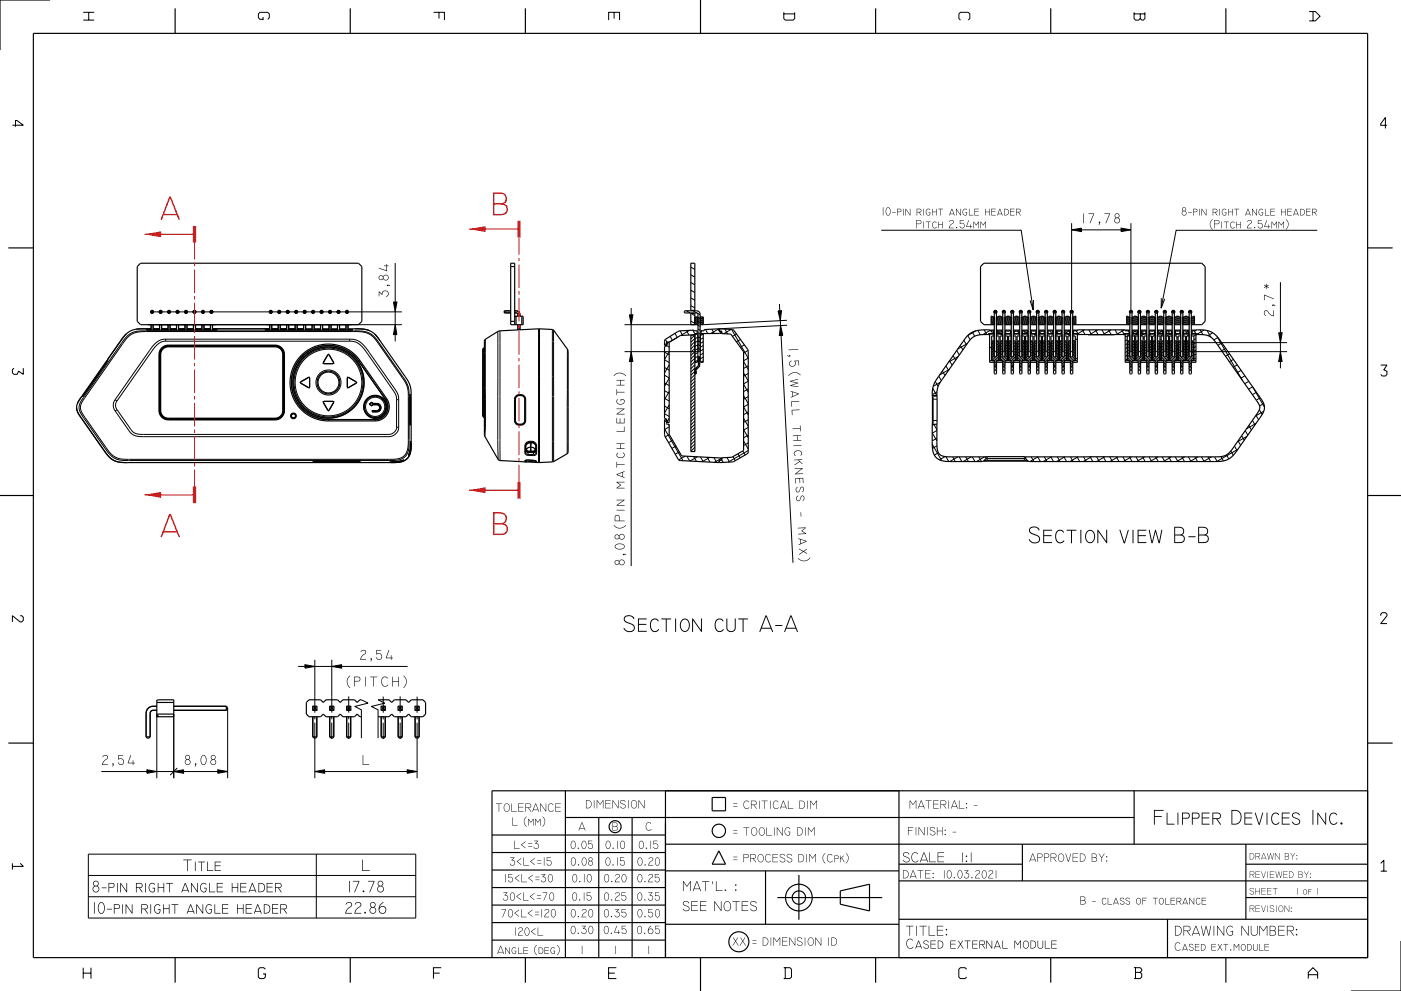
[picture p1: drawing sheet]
<svg xmlns="http://www.w3.org/2000/svg" width="420mm" height="297mm" viewBox="0 0 420 297" stroke-linecap="round" stroke-linejoin="round" font-family="sans-serif">
<g fill="none" stroke="#000" stroke-width=".3">
<path d="M321.3 66.9v27.2M339 66.9v27.2M45 93.5h75.5M45.3 93.8h.1M45.3 97.3v1.6M45.6 92.9v1.2M45.9 93.8h.1M45.9 97.3v1.6M47.3 97.3h73.2M47.9 93.8h.1M47.9 97.3v1.6M48.1 92.9v1.2"/>
<path d="M48.4 93.8h.1M48.4 97.3v1.6M50.4 93.8h.1M50.4 97.3v1.6M50.7 92.9v1.2M51 93.8h.1M51 97.3v1.6M52.9 93.8h.1M52.9 97.3v1.6M53.2 92.9v1.2M53.5 93.8h.1M53.5 97.3v1.6"/>
<path d="M55.5 93.8h.1M55.5 97.3v1.6M55.8 92.9v1.2M56 93.8h.1M56 97.3v1.6M58 93.8h.1M58 97.3v1.6M58.3 92.9v1.2M58.6 93.8h.1M58.6 97.3v1.6M60.6 93.8h.1M60.6 97.3v1.6"/>
<path d="M60.8 92.9v1.2M61.1 93.8h.1M61.1 97.3v1.6M63.1 93.8h.1M63.1 97.3v1.6M63.4 92.9v1.2M63.7 93.8h.1M63.7 97.3v1.6M80.9 93.8h.1M80.9 97.3v1.6M81.2 92.9v1.2M81.4 93.8h.1"/>
<path d="M81.4 97.3v1.6M83.4 93.8h.1M83.4 97.3v1.6M83.7 92.9v1.2M84 93.8h.1M84 97.3v1.6M86 93.8h.1M86 97.3v1.6M86.2 92.9v1.2M86.5 93.8h.1M86.5 97.3v1.6M88.5 93.8h.1"/>
<path d="M88.5 97.3v1.6M88.8 92.9v1.2M89.1 93.8h.1M89.1 97.3v1.6M91 93.8h.1M91 97.3v1.6M91.3 92.9v1.2M91.6 93.8h.1M91.6 97.3v1.6M93.6 93.8h.1M93.6 97.3v1.6M93.9 92.9v1.2"/>
<path d="M94.1 93.8h.1M94.1 97.3v1.6M96.1 93.8h.1M96.1 97.3v1.6M96.4 92.9v1.2M96.7 93.8h.1M96.7 97.3v1.6M98.7 93.8h.1M98.7 97.3v1.6M98.9 92.9v1.2M99.2 93.8h.1M99.2 97.3v1.6"/>
<path d="M101.2 93.8h.1M101.2 97.3v1.6M101.5 92.9v1.2M101.8 93.8h.1M101.8 97.3v1.6M103.7 93.8h.1M103.7 97.3v1.6M104 92.9v1.2M104.3 93.8h.1M104.3 97.3v1.6M149.2 99.4l.1 38.3M149.9 99.2v38.8"/>
<path d="M151.3 93.2h1.8M151.3 93.8h1.8M154.3 93.2h.5M154.3 93.8h.5M154.8 93.2l.8 .3 .2 .7M154.8 93.8l.5 .4M154.8 93.2h.1M154.8 93.8h.1M155.2 94.2h.1M155.3 94.2v.6M155.3 97.3v1.6M155.8 94.2h.1"/>
<path d="M155.8 94.2v.6M155.8 97.3v1.5M165.6 98.7v39.7M165.9 98.9l.1 39.4M187.2 97.3h21.1M202.3 99.9l.7 1.2-2.4 1.4M203.9 99.2l.8 1.3M205.8 99.1l.8 1.3M205.8 93.1l1.1 .7M206.7 99l-2.7 1.5M207.1 96.2l1.2 .7M207.1 80.1l1.2 .6"/>
<path d="M207.1 82.4l1.2 .7M207.1 84.7l1.2 .7M207.1 87l1.2 .7M207.1 89.3l1.2 .7M207.1 91.6l1.2 .7M207.1 93.9l1.2 .7M207.7 99l.6 1M207.8 93.1l1.1 .7M208.3 95l1 1.7M208.3 95.6l1 1.7M208.3 96.2l.6 1.1M208.3 96.8l.3 .5"/>
<path d="M208.6 95l.7 1.1M209 95l.3 .5M209 100h.1M209.1 93.9l.8 .5M209.3 95.1l.6 .4M209.3 96.3l.6 .4M209.3 97.5l.6 .3M209.3 98.6l.6 .4M209.3 99.8l.6 .3M209.9 95.4l.9 1.6M209.9 96l.8 1.3M209.9 96.6l.4 .7"/>
<path d="M209.9 97.2l.1 .1M210 95l.8 1.4M210.1 99.8l.1 .2M210.4 95l.4 .8M210.5 99.1l-.4 .2M210.7 95l.1 .2M211.1 98.8h.1M211.5 98.8l.7 1.2M213.4 98.7l.7 1.2M215.3 98.6l.8 1.3M215.5 98.5l-2.4 1.5M217.3 98.6l.8 1.5"/>
<path d="M219.2 98.7l-2.2 1.3M219.3 98.7l5 8.7M235.9 96l-25.1 1.3M236 97.5l-20.5 1M291.5 99.6l.7 1.2M292.6 99.1l-2.5 1.5M293.1 99l.8 1.3M295 98.9l.8 1.4M296.5 100h.1M296.6 100l-.2 .2M296.6 100v.3M296.6 100h1.5"/>
<path d="M296.7 99.1l-2.1 1.2M297.1 99.1l.5 .9M297.2 94.8h-.1M297.5 94.9l-.4 .2M297.8 93.5h1.2M298 99.1v.9M298 95l-.9 .5M298.1 96.7l-1 .5M298.1 95.6l-1 .6M298.1 97l-.5 .3M298.1 96.3l-1 .6M298.1 96l-1 .5"/>
<path d="M298.1 95.3l-1 .5M298.4 92.9v1.2M298.7 100h1.9M298.8 99.1v.9M299.1 99.1l.5 .9M299.2 95l-.5 .3M299.6 94.8l-.3 .1M300 94.9l-1.3 .7M300.4 93.5h1.1M300.4 99.3l-1.2 .7M300.4 95l-1.7 1M300.5 99.1v.9"/>
<path d="M300.6 97.3h.1M300.6 96.9l-.6 .4M300.6 96.6l-1.2 .7M300.6 96.2l-1.8 1.1M300.6 95.9l-1.9 1.1M300.6 95.6l-1.9 1.1M300.6 95.2l-1.9 1.1M300.9 92.9v1.2M301.3 100h1.9M301.4 99.1l-.1 .9M301.5 99.9l.1 .1M301.6 95l-.3 .2"/>
<path d="M302 94.8h-.1M302.6 94.8l-1.3 .7M302.8 95l-1.5 .9M302.9 93.5h1.2M303.1 99.1v.9M303.2 95.5l-1.9 1.1M303.2 95.1l-1.9 1.1M303.2 97.2l-.2 .1M303.2 96.9l-.8 .4M303.2 96.5l-1.4 .8M303.2 96.2l-1.9 1.1M303.2 95.8l-1.9 1.1"/>
<path d="M303.5 92.9v1.2M303.8 100h1.9M303.9 99.1v.9M304 95l-.2 .1M304.6 99.2l-.6 .3M305 94.8l-1.2 .7M305 99.1l.5 .9M305.2 95l-1.4 .8M305.4 93.5h1.2M305.6 99.1v.9M305.7 95.7l-1.9 1.1M305.7 95.4l-1.9 1.1"/>
<path d="M305.7 97.1l-.3 .2M305.7 96.8l-.9 .5M305.7 96.4l-1.5 .9M305.7 96.1l-1.9 1.1M305.7 95l-1.9 1.1M306 92.9v1.2M306.3 100h1.9M306.4 95h-.1M306.4 99.1v.9M307 99.1l.4 .9M307.4 94.8l-1.1 .6M307.6 95l-1.3 .7"/>
<path d="M308 93.5h1.1M308 99.5l-.8 .5M308.1 99.1l.1 .9M308.2 95l-1.9 1.1M308.2 96.4l-1.6 .9M308.2 97l-.4 .3M308.2 96.7l-1 .6M308.2 96l-1.9 1.1M308.2 95.7l-1.9 1.1M308.2 95.3l-1.9 1.1M308.6 92.9v1.2M308.9 100h1.9"/>
<path d="M309 99.1v.9M309.1 99.5l.3 .5M309.4 95l-.5 .3M309.8 94.8l-.3 .1M310.2 94.9l-1.3 .7M310.5 93.5h1.2M310.6 95l-1.7 1M310.7 99.1v.9M310.8 97l-.6 .3M310.8 96.6l-1.2 .7M310.8 96.3l-1.8 1M310.8 95.9l-1.9 1.1"/>
<path d="M310.8 95.6l-1.9 1.1M310.8 95.2l-1.9 1.1M311.1 92.9v1.2M311.4 100h1.9M311.5 99.1v.9M311.8 95l-.4 .2M312.2 94.8l-.2 .1M312.3 99.3l-.6 .4M312.6 99.1v.1M312.7 94.8l-1.3 .8M312.8 99.1l.3 .4M313 95l-1.6 .9"/>
<path d="M313.1 93.5h1.1M313.2 99.1v.9M313.3 95.5l-1.9 1.1M313.3 95.2l-1.9 1M313.3 97.2l-.1 .1M313.3 96.9l-.7 .4M313.3 96.5l-1.3 .8M313.3 96.2l-1.9 1.1M313.3 95.8l-1.9 1.1M313.6 92.9v1.2M314 100h1.9M314.1 99.1l-.1 .9"/>
<path d="M314.2 95l-.2 .1M314.6 94.8h.1M314.9 99.3l.4 .7M315.2 94.8l-1.2 .7M315.4 95l-1.4 .8M315.6 93.5h1.2M315.6 99.7l-.4 .3M315.8 99.1v.9M315.9 95.4l-1.9 1.1M315.9 95.1l-1.9 1.1M315.9 97.1l-.3 .2M315.9 96.8l-.9 .5"/>
<path d="M315.9 96.5l-1.5 .8M315.9 96.1l-1.9 1.1M315.9 95.8l-1.9 1.1M316.2 92.9v1.2M316.5 100h1.9M316.6 95h-.1M316.6 99.1v.9M316.8 99.1l.5 .9M317.6 94.8l-1.1 .6M317.8 95l-1.3 .7M318.1 93.5h1.2M318.3 99.1v.9"/>
<path d="M318.4 95l-1.9 1.1M318.4 95.3l-1.9 1.1M318.4 97.1l-.4 .2M318.4 96.7l-1 .6M318.4 96.4l-1.6 .9M318.4 96l-1.9 1.1M318.4 95.7l-1.9 1.1M318.7 92.9v1.2M319 100h1.9M319.1 99.1v.9M319.6 95l-.6 .3M320 94.8l-.4 .2"/>
<path d="M320.3 94.9l-1.3 .8M320.6 99.1l-1.3 .8M320.7 93.5h1.1M320.8 95l-1.8 1M320.8 99.1l.1 .9M320.9 95.3l-1.9 1.1M320.9 97l-.5 .3M320.9 96.6l-1.1 .7M320.9 96.3l-1.7 1M320.9 95.9l-1.9 1.1M320.9 95.6l-1.9 1.1M321.6 100h1.5"/>
<path d="M321.7 99.1v.9M322 95l-.4 .2M322.4 94.8l-.2 .1M322.5 96.1l-.9 .5M322.5 97.1l-.3 .2M322.5 96.8l-.9 .5M322.5 96.4l-.9 .6M322.5 95.7l-.9 .6M322.5 95.4l-.9 .5M322.5 95l-.9 .6M322.7 99.1l.4 .9M323.1 100l.2 .2"/>
<path d="M323.1 100v.3M323.2 100h-.1M324.5 98.9l.8 1.4M325.1 98.9l-1.9 1.1M326.4 98.9l.8 1.4M328.4 98.9l.8 1.4M329.1 98.9l-2.5 1.4M330.3 98.9l.9 1.4M332.3 98.9l.8 1.4M333.1 98.9l-2.5 1.4M334.3 98.9l.8 1.4M336.2 98.9l.8 1.2"/>
<path d="M337.1 98.9l-2.4 1.4M337.2 100h.1M337.2 100l-.2 .2M337.2 100v.3M337.2 100h1.5M337.8 94.9l.9 1.7M337.8 95.5l.9 1.7M337.8 96.1l.7 1.2M337.8 96.7l.3 .6M338 94.8l.1 .1M338.2 95l.5 1M338.4 99.1l.1 .2"/>
<path d="M338.5 93.5h1.1M338.5 95l.2 .4M338.6 99.1v.9M339.4 96.5l.4 .8M339.4 95.3l1.1 2M339.4 95.9l.8 1.4M339.4 97.1l.1 .2M339.4 100h1.9M339.5 99.1l-.1 .9M339.5 95l1.4 2.3M339.9 95l1.3 2.3M340.1 94.8l1.2 2"/>
<path d="M340.3 99.3l-.7 .4M340.4 99.3l.4 .7M340.5 94.8l.8 1.4M340.6 99.1l-.2 .2M340.9 95l.4 .6M341 93.5h1.2M341.2 99.1v.9M341.6 92.9v1.2M341.9 95.5l1.1 1.8M341.9 96.1l.7 1.2M341.9 96.7l.4 .6M341.9 97.3h.1"/>
<path d="M341.9 100h1.9M342 95l1.3 2.3M342 99.1v.9M342.3 99.1l.5 .9M342.3 95l1.4 2.3M342.5 94.8l1.3 2.2M342.9 94.8l.9 1.6M343.4 95l.4 .8M343.5 93.5h1.2M343.6 99.7l-.4 .3M343.7 99.1v.9M343.7 95l.1 .2"/>
<path d="M344.1 92.9v1.2M344.4 95.1l1.3 2.2M344.4 95.7l1 1.6M344.4 96.3l.6 1M344.4 96.9l.3 .4M344.4 100h1.9M344.5 99.1v.9M344.7 99.9v.1M344.7 95l1.4 2.3M345 94.9l1.3 2.3M345.3 94.8l1 1.8M345.7 94.8v.1"/>
<path d="M345.8 95l.5 1M346.1 93.5h1.1M346.1 95l.2 .4M346.2 99.1l.1 .9M346.7 92.9v1.2M347 96.5l.5 .8M347 95.3l1.2 2M347 95.9l.8 1.4M347 97.1l.1 .2M347 100h1.9M347.1 99.1v.9M347.2 95l1.3 2.3"/>
<path d="M347.5 95l1.4 2.3M347.7 94.8l1.2 2M348.1 94.8l.8 1.3M348.2 99.1l.4 .9M348.6 95l.3 .5M348.6 99.1l-1.4 .8M348.6 93.5h1.2M348.8 99.1v.9M349.2 92.9v1.2M349.5 96.7l.4 .6M349.5 95.5l1.1 1.8M349.5 96.1l.7 1.2"/>
<path d="M349.5 97.3h.1M349.5 100h1.9M349.6 95l1.3 2.3M349.6 99.1v.9M349.9 95l1.4 2.3M350.1 99.1l.5 .9M350.2 94.8l1.2 2.2M350.5 94.8l.9 1.6M351 95l.4 .8M351.2 93.5h1.1M351.2 100h.1M351.3 99.1v.9"/>
<path d="M351.3 95l.1 .2M351.7 92.9v1.2M352.1 96.3l.6 1M352.1 95.1l1.3 2.2M352.1 95.7l.9 1.6M352.1 96.9l.2 .4M352.1 100h1.9M352.2 99.1l-.1 .9M352.3 99.5l.3 .5M352.4 95l1.3 2.3M352.6 99.1l-.3 .2M352.7 94.9l1.3 2.3"/>
<path d="M352.9 94.8l1.1 1.8M353.3 94.8l.1 .1M353.4 95l.6 .9M353.7 93.5h1.2M353.8 95l.2 .3M353.9 99.1v.9M354.3 92.9v1.2M354.6 96.5l.5 .8M354.6 97.1l.1 .2M354.6 95.3l1.2 2M354.6 95.9l.8 1.4M354.6 100h1.9"/>
<path d="M354.7 99.1v.9M354.8 95l1.3 2.3M355.1 95l1.4 2.3M355.4 94.8l1.1 1.9M355.7 94.8l.8 1.3M356 99.1l.3 .4M356.2 95l.3 .5M356.2 93.5h1.2M356.2 99.3l-1 .7M356.4 99.1v.9M356.8 92.9v1.2M357.1 95.5l1 1.6"/>
<path d="M357.1 96.1l.8 1.2M357.1 96.7l.4 .6M357.1 97.3h.1M357.1 100h1.5M357.2 95l.9 1.5M357.2 99.1v.9M357.6 95l.5 .9M357.8 94.8l.3 .5M358 99.1l.5 .9M358.6 100l.2 .2M358.6 100v.3M358.7 100h-.1"/>
<path d="M359.8 98.9l.8 1.4M361 98.9l-2.1 1.2M361.9 99.1l1.1 2M363.6 99.7l-1.5 .9M24.9 118.5h.1M26.2 116.9h.1M31 109.9h.1M32.2 108.2h-.1M34.5 119.8l-.5 1.7 .5 1.7M34.5 119.8l.6 .4M38.1 100.8l1.9-1.3 2.7-.3h64.1l2 .1 1.6 .4 1.4 .8 1.2 1.4 8.2 11.7 1.1 2 .3 2.3 .1 14.1-.1 2.1-.4 1.5-.6 1.1-1 .7-1.2 .5-1.7 .1h-79.5l-2.1-.1-1.3-.4-1.5-.9-1.5-1.8-7.4-10.6-.6-1.2-.1-1.1 .3-1.1 .7-1.2 12.1-17.2zM38.2 101.2l2.1-1.4 3.2-.4h62.6l2.5 .1 1.6 .4 1.3 .8 1.3 1.4 8.1 11.5 1.1 2.1 .4 2.3v15.2l-.4 2-.8 1.4-1.4 .8-2 .2-81.6-.1a6.3 6.3 0 0 1-4.4-3.4l-7.1-10.1-.5-1.3v-1.1l.9-1.9z"/>
<path d="M47.7 106.2h.1M48 106.2h.2M49.7 101.6l-2 .5-1.9 1.6-11.3 16.1M49.7 102.3l-1.8 .4-1.7 1.6-11.1 15.9M49.7 101.6h55.1M49.7 101.6v.7M49.7 102.3h55.1M50.5 103.4v.2M50.5 103.7v.2M82.5 103.4v.2M82.5 103.7v.2M84.8 106.2h.2"/>
<path d="M85.1 106.2h.2M90.1 114.5h.1M90.1 114.8h.1M92.5 113.1h.1M92.5 116.2h.1M92.8 116h.1M92.8 113.3h.1M96.9 108.7h.1M97.1 109h.1M98.3 106.3h.1M98.6 106.3h.1M99.9 109h.1"/>
<path d="M100 108.7h.1M104.1 116h.1M104.1 113.3h.1M104.4 116.2h.1M104.4 113.1h.1M104.8 102.3l2.2 .4 2 1.7 9.2 13.1 .6 1.1 .1 1.2M104.8 101.6l1.3 .1 1.3 .5 2.2 1.9 9.1 13 .6 1.2 .2 1.5M104.8 101.6v.7M106.8 114.8h.1M106.8 114.5h.1M107.6 108.3h.1M107.9 108l-.3 .3"/>
<path d="M115.6 119.7h.1M115.9 119.5l-.3 .2M118.9 119.8h.6M118.9 119.8v8.3M119.5 119.8v8.3M122.9 119.6h.2M122.9 119.6v6.4M122.9 118.5v1.1M122.9 118.5h.1M123 118.3l-.1 .2M123 118.3l-.1 .1M123 118.3h.1"/>
<path d="M123 118.3v.2M123 118.5l.1 1.1M123 118.5l-.1 .1M123.1 119.6v6.4M145 104.3v14.5M145.1 118.7v6.4M145.2 119.8h.3M145.5 119.8v8.3M145.6 101.6l-.1 18.2M154.2 119.6h.3M154.2 119.6v6.4M154.8 118.5l-.6 1.1"/>
<path d="M154.8 118.5l.1 .2M154.9 118.7l-.4 .8v6.5a1.16 1.16 0 0 0 1.1 1.2M154.9 118.7l.1 .1M155.6 118.3v.2M155.6 118.3l-.8 .2M155.6 118.3h.6M155.6 118.5l-.7 .2M155.6 118.5h.1M155.6 118.5h.6M156.2 118.3v.2M156.2 118.3l.8 .2M156.2 118.5a1.16 1.16 0 0 1 1.2 1.1v6.4a1.16 1.16 0 0 1-1.2 1.2"/>
<path d="M156.2 118.5h.1M157 118.5l.4 .4 .2 .7M157 118.5l-.2 .2M157.3 119.6h.3M157.6 119.6v6.4M170.1 104.7l-.1 31.3M187.2 105.4h22.2M199.2 105.5l1.4 .8M199.2 107.8l1.4 .8M199.2 110.1l1.4 .9M199.2 112.5l1.4 .8M199.2 114.8l1.4 .8"/>
<path d="M199.2 117.1l1.4 .8M199.2 119.4l1.4 .8M199.5 101.7l.4 .8M199.8 103.6l.8 .4M200 102.9l-.8 .4M200.2 103h.1M200.6 117.4l-1.4 2.4M200.6 113.4l-1.4 2.4M200.6 109.4l-1.4 2.4M200.6 105.4l-1.4 2.4M200.9 100.8l.7 1.2M207.3 100.4l-.2 .2"/>
<path d="M208.3 100.4l-1.2 1.2M208.3 119.2l-1.2 1.2M208.3 118.2l-1.2 1.2M208.3 117.2l-1.2 1.2M208.3 116.2l-1.2 1.2M208.3 115.2l-1.2 1.2M208.3 114.3l-1.2 1.2M208.3 113.3l-1.2 1.2M208.3 112.3l-1.2 1.2M208.3 111.3l-1.2 1.2M208.3 110.3l-1.2 1.2M208.3 109.3l-1.2 1.2"/>
<path d="M208.3 108.3l-1.2 1.2M208.3 106.3l-1.2 1.2M208.3 105.3l-1.2 1.2M208.3 104.4l-1.2 1.2M208.3 103.4l-1.2 1.2M208.3 102.4l-1.2 1.2M208.3 101.4l-1.2 1.2M208.7 111.3l-.4 .7M208.8 100.1l-.5 .3M209.1 109.8l-.8 1.4M209.2 107.9l-.9 .6M209.2 106.8l-.9 .5-1.2 1.2"/>
<path d="M209.2 105.6l-.9 .6M209.2 104.5l-.9 .5M209.2 103.3l-.9 .6M209.2 102.2l-.9 .5M209.2 101l-.9 .5M209.3 102.1l.6 .3M209.3 100.9l.6 .4M209.3 103.2l.6 .4M209.3 104.4l.6 .4M209.4 106.9v.1M209.8 109.5l-.3 .6M209.8 108.7l-.4 .7"/>
<path d="M209.8 107.9l-.4 .7M209.8 107.1l-.4 .7M210.8 104.7l-.9 .5M210.8 103.6l-.9 .5M210.8 102.4l-.9 .5M210.8 101.3l-.9 .5M210.8 100.1l-.9 .5M210.8 108.2l-.7 .4M210.8 107l-.9 .5M210.8 105.9l-.9 .5M220.8 100.1l-1.2 .7M222 101.7l-1.2 .7"/>
<path d="M222.9 118.6l1.4 2.4M222.9 108.4l1.4 2.4M222.9 111.8l1.4 2.4M222.9 115.2l1.4 2.4M223.2 103.4l-1.3 .7M224.3 105l-1.4 .8M224.3 118.9l-1.4 .8M224.3 116.6l-1.4 .8M224.3 114.2l-1.4 .8M224.3 111.9l-1.4 .8M224.3 109.6l-1.4 .8M224.3 107.3l-1.4 .8"/>
<path d="M279.5 118.5l.2 .2M279.5 119.6h1.4M279.6 116.4l1.3 2.1M279.7 118.5v.2M279.7 118.7v8.5M279.7 118.7l1.2 .1M280.4 114.3l.8 1.5M280.9 117.4l-1.4 .9M281.4 112.7l.8 1.4M281.9 114.6l-2.1 1.2M282.5 111.2l.8 1.3M283.6 109.7l.8 1.3"/>
<path d="M284.6 110.7l-2.9 1.7M284.7 108.1l.7 1.4M285.7 106.6l.8 1.3M286.8 105.1l.8 1.3M287.3 106.8l-2.9 1.7M287.9 103.5l.8 1.4M289 102l.7 1.3M290 103l-2.9 1.6M290.1 100.6l.7 1.2M296.3 100.2h.1M296.4 100.2h.3M296.4 100.2v.1"/>
<path d="M296.7 104l.6 .3 .7 1.1M297.3 103.5l.7 1.1M297.3 105.1l.7 1.1M297.3 105.9l1.4 2.4M297.3 106.7l1.4 2.4M297.3 107.5l.4 .6M297.4 102.8l.6 1M297.5 102.2l.5 .9M297.9 102.1l.1 .2M298 108.7l.7 1.2M298 109.5l.3 .4M298 111h.7"/>
<path d="M298 110.6h.7M298 110h.7M298.4 106.9l.7 1.2M298.7 102.6l.7 1.3M298.8 106.7l.6 1.2M298.8 103.6l.6 1.1M298.8 104.4l.6 1.1M298.8 105.2l.6 1.1M298.8 106l.6 1.1M298.9 102.1l.5 1M299.5 105.6l.3 .2M299.9 100.1l.7 .4"/>
<path d="M300.3 102.1l-.3 .5M300.5 106.5l-.6 1.1M300.5 105.7l-.6 1.1M300.5 104.9l-.6 1.1M300.5 104.1l-.6 1.1M300.5 103.3l-.6 1.1M300.6 111h.7M300.6 110.6h.7M300.6 110h.7M300.6 102.4l-.7 1.2M300.8 106.9l-.7 1.2M301.3 109.2l-.4 .7"/>
<path d="M301.3 108.4l-.7 1.2M301.7 102.1l-.4 .7M301.9 102.5l-.6 1M302 103.2l-.7 1.1M302 107.9l-.1 .2M302 107.1l-.6 1M302 106.3l-1.4 2.5M302 105.5l-1.5 2.6M302 104.7l-.7 1.2M302 103.9l-.7 1.2M302 101.3l.4 .2M302 107.1l.4 .2"/>
<path d="M302.4 103.4l.7 .3M302.4 103.8l.7 .4M302.4 104.3l.7 .4M302.4 104.8l.7 .3M302.4 105.2l.7 .4M302.4 105.7l.7 .4M302.4 106.1l.7 .4M302.4 106.6l2.1 1.2M302.4 107.1l1.8 1M302.4 107.5l1.4 .8M302.4 108l.2 .1M302.5 102.9l.6 .4"/>
<path d="M302.5 102.5l.6 .4M302.7 102.1l.4 .3M303.1 108.4l.7 .4M303.1 108.9l.7 .4M303.1 109.3l.7 .4M303.1 109.8l.2 .1M303.1 111h.7M303.1 110.6h.7M303.1 110h.7M303.7 106.9l.8 .5M303.8 102.8l.7 .4M303.8 102.3l.6 .4"/>
<path d="M303.9 103.3l.6 .4M303.9 103.7l.6 .4M303.9 104.2l.6 .4M303.9 104.7l.6 .3M303.9 105.1l.6 .4M303.9 105.6l.6 .4M303.9 106.1l.6 .3M303.9 106.5l.6 .4M304.2 102.1l.1 .1M304.6 102.8l.3 .2M305.6 106.4l-.6 .4M305.6 105.9l-.6 .4"/>
<path d="M305.6 105.5l-.6 .4M305.6 105l-.6 .4M305.6 104.6l-.6 .3M305.6 104.1l-.6 .4M305.6 103.6l-.6 .4M305.6 103.2l-.6 .4M305.6 102.2l-.5 .4M305.7 111h.7M305.7 110.6h.7M305.7 110h.7M305.7 106.8l-.7 .4M305.7 102.6l-.7 .5"/>
<path d="M306.4 109.7l-.4 .2M306.4 109.2l-.7 .4M306.4 108.7l-.7 .5M306.4 108.3l-.7 .4M306.7 102.1l-.3 .2M306.9 102.4l-.6 .4M307 102.8l-.6 .4M307.1 103.3l-.7 .3M307.1 106l-.7 .4M307.1 107.9l-.4 .2M307.1 107.4l-1.4 .8M307.1 107l-2 1.1"/>
<path d="M307.1 106.5l-2.1 1.2M307.1 105.6l-.7 .3M307.1 105.1l-.7 .4M307.1 104.6l-.7 .4M307.1 104.2l-.7 .4M307.1 103.7l-.7 .4M307.1 104.2l.4 .2M307.5 103.5l.7 1.1M307.5 104.3l.7 1.1M307.5 105.1l.7 1.1M307.5 105.9l1.4 2.4M307.5 106.7l1.4 2.4"/>
<path d="M307.5 107.5l.3 .6M307.6 102.8l.6 1M307.7 102.2l.5 .9M308.1 102.1l.1 .2M308.2 108.7l.7 1.2M308.2 109.5l.2 .4M308.2 111h.7M308.2 110.6h.7M308.2 110h.7M308.5 106.9l.7 1.2M308.8 102.6l.8 1.3M308.9 106.7l.7 1.2"/>
<path d="M309 103.6l.6 1.1M309 104.4l.6 1.1M309 105.2l.6 1.1M309 106l.6 1.1M309 102.1l.6 1M309.7 105.7l.3 .2M309.9 100.1l.8 .5M310.4 102.1l-.3 .5M310.7 106.5l-.7 1.1M310.7 105.7l-.7 1.1M310.7 104.9l-.7 1.1M310.7 104.1l-.7 1.1"/>
<path d="M310.7 103.3l-.7 1.1M310.7 111h.7M310.7 110.6h.7M310.7 110h.7M310.8 102.4l-.8 1.2M310.9 106.9l-.7 1.2M311.4 109.2l-.4 .7M311.4 108.4l-.7 1.2M311.8 102.1l-.4 .7M312 102.5l-.5 1M312.1 103.2l-.6 1.1M312.1 107.9v.2"/>
<path d="M312.1 107.1l-.5 1M312.1 106.3l-1.4 2.5M312.1 105.5l-1.4 2.6M312.1 104.7l-.6 1.2M312.1 103.9l-.6 1.2M312.2 101.4l.3 .2M312.2 107.2l.3 .2M312.6 107.4l1.4 .8M312.6 107.9l.4 .2M312.6 103.7l.6 .4M312.6 104.2l.6 .3M312.6 104.6l.6 .4"/>
<path d="M312.6 105.1l.6 .4M312.6 105.5l.6 .4M312.6 106l.6 .4M312.6 106.5l2.1 1.2M312.6 106.9l2 1.2M312.6 103.2l.6 .4M312.6 102.8l.6 .3M312.7 102.4l.6 .3M313 102.1l.3 .1M313.3 108.3l.7 .4M313.3 109.6l.4 .3M313.3 108.7l.7 .4"/>
<path d="M313.3 109.2l.7 .4M313.3 111h.7M313.3 110.6h.7M313.3 110h.7M313.9 102.6l.8 .5M314 106.8l.7 .4M314 102.2l.6 .3M314 103.1l.7 .4M314 103.6l.7 .4M314 104.1l.7 .3M314 104.5l.7 .4M314 105l.7 .4"/>
<path d="M314 105.5l.7 .3M314 105.9l.7 .4M314 106.4l.7 .4M314.7 102.9l.4 .2M315.5 102.1l-.2 .1M315.8 103.3l-.7 .4M315.8 106.5l-.7 .4M315.8 106.1l-.7 .4M315.8 105.6l-.7 .4M315.8 105.2l-.7 .3M315.8 104.7l-.7 .4M315.8 104.2l-.7 .4"/>
<path d="M315.8 103.8l-.7 .4M315.8 111h.7M315.8 110.6h.7M315.8 110h.7M315.8 102.4l-.6 .3M315.9 102.8l-.8 .4M316 106.9l-.9 .5M316.5 109.8l-.1 .1M316.5 109.3l-.7 .5M316.5 108.9l-.7 .4M316.5 108.4l-.7 .4M317 102.1l-.5 .3"/>
<path d="M317.1 102.5l-.6 .4M317.2 103l-.6 .3M317.2 108l-.1 .1M317.2 107.6l-1.4 .8M317.2 107.1l-1.7 1M317.2 106.6l-2.1 1.2M317.2 106.2l-.6 .3M317.2 105.7l-.6 .4M317.2 105.2l-.6 .4M317.2 104.8l-.6 .4M317.2 103.9l-.6 .3M317.2 103.4l-.6 .4"/>
<path d="M317.6 104.5l-.4-.2-.6 .4M317.7 103.5l.6 1.1M317.7 104.3l.6 1.1M317.7 105.1l.6 1.1M317.7 105.9l1.4 2.4M317.7 106.7l1.4 2.4M317.7 107.5l.3 .6M317.7 102.8l.6 1M317.8 102.2l.5 .8M318.3 102.1l.1 .2M318.4 108.7l.7 1.2M318.4 109.5l.2 .4"/>
<path d="M318.4 111h.7M318.4 110.6h.7M318.4 110h.7M318.7 106.9l.7 1.2M319 102.6l.8 1.3M319.1 106.7l.7 1.2M319.1 103.6l.7 1.1M319.1 104.4l.7 1.1M319.1 105.2l.7 1.1M319.1 106l.7 1.1M319.2 102.1l.6 1M319.9 100.1l1 .5"/>
<path d="M320.6 102.1l-.3 .5M320.9 106.5l-.7 1.1M320.9 105.7l-.7 1.1M320.9 104.9l-.7 1.1-.4-.2M320.9 104.1l-.7 1.1M320.9 103.3l-.7 1.1M320.9 111h.7M320.9 110.6h.7M320.9 110h.7M320.9 102.4l-.7 1.2M321.1 106.9l-.7 1.2M321.6 109.2l-.4 .7"/>
<path d="M321.6 108.4l-.7 1.2M322 102.1l-.4 .7M322.2 102.5l-.5 1M322.3 103.2l-.6 1.1M322.3 107.9l-.1 .2M322.3 107.1l-.5 1M322.3 106.3l-1.4 2.5M322.3 105.5l-1.5 2.6M322.3 104.7l-.6 1.2M322.3 103.9l-.6 1.2M322.4 101.5l.6 .3M322.4 107.3l.6 .3"/>
<path d="M323 100.2h.3M323.3 100.2v.1M323.4 100.2h-.1M337 100.2h.1M337 100.2h.3M337 100.2v.1M337.9 107.6l-.6 .4M337.9 105.3l-.6 .4M337.9 106.5l-.6 .3M337.9 104.1l-.6 .4M337.9 103l-.6 .3M337.9 101.8l-.6 .4"/>
<path d="M338.6 102.1l-.5 .3M338.6 106.3l-.6 .4M338.6 105.8l-.6 .4M338.6 105.4l-.6 .3M338.6 104.9l-.6 .4M338.6 104.4l-.6 .4M338.6 104l-.6 .3M338.6 103.5l-.6 .4M338.7 103l-.7 .4M338.7 100.3l-1.4 .7M338.7 106.7l-.7 .4M338.7 111h.7"/>
<path d="M338.7 110.6h.7M338.7 110h.7M338.7 102.5l-.7 .4M339.2 106.9l-1.2 .7M339.4 109.5l-.6 .4M339.4 109.1l-.7 .4M339.4 108.6l-.7 .4M339.4 108.2l-.7 .4M339.9 102.3l-.6 .4M340 102.7l-.6 .4M340.1 103.1l-.7 .4M340.1 107.8l-.6 .3"/>
<path d="M340.1 107.3l-1.4 .8M340.1 106.8l-2.1 1.2M340.1 105.9l-.7 .4M340.1 105.4l-.7 .4M340.1 105l-.7 .4M340.1 104.5l-.7 .4M340.1 103.6l-.7 .4M340.5 106.1l-1.1 .7M340.5 103.8l-1.1 .6M340.5 101.5l-.4 .2M340.5 107.3l-.4 .2M340.5 105l-.4 .2"/>
<path d="M340.5 102.7l-.4 .2M340.5 103.9l.7 1.1M340.5 104.7l.7 1.1M340.5 105.5l.7 1.1M340.5 106.3l1.4 2.4M340.5 107.1l.6 1M340.5 107.9l.1 .2M340.5 103.1l.7 1.1M340.6 102.5l.6 .9M340.9 102.1l.4 .7M341 100.1l-1.1 .6M341.2 108.3l.7 1.2"/>
<path d="M341.2 109.1l.5 .8M341.2 109.9h.1M341.2 111h.7M341.2 110.6h.7M341.2 110h.7M341.3 106.8l.7 1.3M341.8 106.9l.7 1.2M341.9 102.3l.7 1.2M342 103.2l.6 1.1M342 104l.6 1.1M342 104.8l.6 1.1M342 105.6l.6 1.1"/>
<path d="M342 106.4l.6 1.1M342.3 102.1l.2 .4M343 100.1l-1.1 .6M343 102.4l-.3 .2M343 105.8l-.3 .2M343 107l-.3 .2M343 104.7l-.3 .2M343 103.5l-.3 .2M343 101.2l-.3 .2M343.7 102.1l-.6 1.1M343.7 106.1l-.6 1.1M343.7 105.3l-.6 1.1"/>
<path d="M343.7 104.5l-.6 1.1M343.7 103.7l-.6 1.1M343.8 111h.7M343.8 110.6h.7M343.8 110h.7M343.8 106.8l-.7 1.2M343.8 102.7l-.7 1.3M344.2 106.9l-.7 1.2M344.5 109.6l-.2 .3M344.5 108.8l-.7 1.1M344.6 102.1l-.1 .3M345 100.1l-.5 .3"/>
<path d="M345 102.2l-.5 .9M345.1 102.8l-.6 1.1M345.2 107.6l-.3 .5M345.2 106.8l-1.4 2.4M345.2 106l-1.4 2.4M345.2 105.2l-.7 1.1M345.2 104.4l-.7 1.1M345.2 103.6l-.7 1.1M345.6 107.8l-.4 .2M345.6 104.4l-.4 .2M345.6 106.7l-.4 .2M345.6 105.5l-.4 .2"/>
<path d="M345.6 102.1l-.4 .2M345.6 103.2l-.4 .2M345.6 100.9l-.4 .2M345.6 103.4l.7 .3M345.6 103.8l.7 .4M345.6 104.3l.7 .4M345.6 104.7l.7 .4M345.6 105.2l.7 .4M345.6 105.7l.7 .3M345.6 106.1l.7 .4M345.6 106.6l2.1 1.2M345.6 107.1l1.8 1"/>
<path d="M345.6 107.5l1.4 .8M345.6 108l.2 .1M345.6 102.9l.7 .4M345.7 102.5l.6 .4M345.9 102.1l.4 .3M346.3 100.5l-.4 .2M346.3 108.4l.7 .4M346.3 108.8l.7 .5M346.3 109.3l.7 .4M346.3 109.8l.2 .1M346.3 111h.7M346.3 110.6h.7"/>
<path d="M346.3 110h.7M346.9 106.9l.8 .4M347 102.8l.7 .4M347 102.3l.6 .4M347.1 103.3l.6 .3M347.1 103.7l.6 .4M347.1 104.2l.6 .4M347.1 104.7l.6 .3M347.1 105.1l.6 .4M347.1 105.6l.6 .4M347.1 106l.6 .4M347.1 106.5l.6 .4"/>
<path d="M348.1 107.5l-.3 .2M348.1 105.2l-.3 .2M348.1 102.9l-.3 .2M348.1 101.7l-.3 .2M348.8 100.2l-1 .6M348.8 103.2l-.7 .4M348.8 106.4l-.7 .4M348.8 106l-1 .6M348.8 105.5l-.7 .4M348.8 105l-.7 .4M348.8 104.6l-.7 .3M348.8 104.1l-.7 .4"/>
<path d="M348.8 103.6l-1 .6M348.8 102.2l-.6 .4M348.8 111h.7M348.8 110.6h.7M348.8 110h.7M348.9 106.8l-.8 .5M348.9 102.7l-.7 .4M349.5 109.7l-.3 .2M349.5 109.2l-.7 .4M349.5 108.8l-.7 .4M349.5 108.3l-.7 .4M349.9 102.1l-.3 .2"/>
<path d="M350.1 102.4l-.6 .4M350.2 102.8l-.6 .4M350.2 107.9l-.3 .2M350.2 107.4l-1.4 .8M350.2 107l-1.9 1.1M350.2 106.5l-2.1 1.2M350.2 106l-.6 .4M350.2 105.6l-.6 .4M350.2 105.1l-.6 .4M350.2 104.7l-.6 .3M350.2 104.2l-.6 .4M350.2 103.7l-.6 .4"/>
<path d="M350.2 103.3l-.6 .3M350.6 104.9l-.3 .2M350.6 103.7l-.3 .2M350.6 107.2l-.3 .2M350.6 106.1l-.3 .1M350.6 102.6l-.3 .2M350.6 101.4l-.3 .2M350.7 107.1l.6 1M350.7 103.9l.6 1.1M350.7 104.7l.6 1.1M350.7 105.5l.6 1.1M350.7 106.3l1.4 2.4"/>
<path d="M350.7 107.9l.1 .2M350.7 103.1l.6 1.1M350.8 102.5l.5 .9M351 100.1l-1.1 .6M351 102.1l.4 .7M351.4 108.3l.7 1.2M351.4 109.1l.4 .8M351.4 109.9h.1M351.4 111h.7M351.4 110.6h.7M351.4 110h.7M351.5 106.8l.7 1.3"/>
<path d="M351.9 106.9l.8 1.2M352.1 102.3l.7 1.2M352.1 103.2l.7 1.1M352.1 104l.7 1.1M352.1 104.8l.7 1.1M352.1 105.6l.7 1.1M352.1 106.4l.7 1.1M352.4 102.1l.3 .4M353 100.1l-.9 .5M353.2 105.7l-.4 .2M353.2 104.6l-.4 .2M353.2 101.1l-.4 .2"/>
<path d="M353.2 108l-.1 .1M353.2 106.9l-.4 .2M353.2 103.4l-.4 .2M353.2 102.3l-.4 .2M353.8 102.1l-.6 1.1M353.9 106.1l-.7 1.1M353.9 105.3l-.7 1.1M353.9 104.5l-.7 1.1M353.9 103.7l-.7 1.1M353.9 111h.7M353.9 110.6h.7M353.9 110h.7"/>
<path d="M353.9 106.8l-.7 1.2M354 102.7l-.8 1.3M354.3 106.9l-.7 1.2M354.6 109.6l-.2 .3M354.6 108.8l-.6 1.1M354.8 102.1l-.2 .3M355 100.1l-.4 .2M355.2 102.2l-.5 .9M355.3 102.8l-.6 1.1M355.3 107.6l-.3 .5M355.3 106.8l-1.4 2.4M355.3 106l-1.4 2.4"/>
<path d="M355.3 105.2l-.6 1.1M355.3 104.4l-.6 1.1M355.3 103.6l-.6 1.1M355.7 104.3l-.3 .2M355.7 103.1l-.3 .2M355.7 102l-.3 .2M355.7 107.7l-.3 .2M355.7 106.6l-.3 .2M355.7 105.4l-.3 .2M355.7 100.8l-.3 .2M355.8 107.4l1.4 .8M355.8 107.8l.4 .3"/>
<path d="M355.8 103.7l.6 .4M355.8 104.1l.6 .4M355.8 104.6l.6 .4M355.8 105.1l.6 .3M355.8 105.5l.6 .4M355.8 106l.6 .4M355.8 106.5l2.1 1.2M355.8 106.9l2 1.2M355.8 103.2l.6 .4M355.8 102.8l.6 .3M355.9 102.4l.6 .3M356.2 102.1l.2 .1"/>
<path d="M356.5 108.2l.7 .4M356.5 109.2l.7 .4M356.5 109.6l.4 .3M356.5 108.7l.7 .4M356.5 100.4l-.6 .3M356.5 111h.7M356.5 110.6h.7M356.5 110h.7M356.9 105.4h29M357.1 102.7h28.8M357.1 102.6l.8 .4M357.1 106.8l.8 .4"/>
<path d="M357.2 102.2l.6 .3M357.2 103.1l.7 .4M357.2 103.6l.7 .4M357.2 104.1l.7 .3M357.2 104.5l.7 .4M357.2 105l.7 .4M357.2 105.4l.7 .4M357.2 105.9l.7 .4M357.2 106.4l.7 .3M358.5 101.5l-.6 .3M358.5 107.3l-.6 .3M358.5 106.1l-.6 .4"/>
<path d="M358.5 105l-.6 .3M358.5 103.8l-.6 .4M358.5 102.6l-.6 .4M358.5 100.3l-.6 .4M358.5 100.2h.3M358.8 100.2v.1M358.9 100.2h-.1M364.9 100.9l7.6 13.1M365.1 101.2l-1.2 .7M366.3 102.8l-1.2 .7M367.5 104.4l-1.3 .7M368.6 106.1l-1.2 .7"/>
<path d="M369.8 107.7l-1.3 .7M370.9 109.4l-1.2 .7M372.1 111l-1.3 .7M373.2 112.6l-1.2 .7M374.4 114.3l-1.2 .7M375.5 115.9l-1.2 .7M375.6 116.1l3.5 6M376.7 117.6l-1.2 .7M377.8 119.2l-1.2 .7M31.5 134.3h.1M31.8 134.1h.1M34.5 123.2l4.7 6.6 1.1 .7 1.8 .4h74.5l1.2-.3 .9-.6 .7-1 .1-.9"/>
<path d="M35.1 120.2l-.3 .3a2.19 2.19 0 0 0 .3 2.3M35.1 122.8l4.6 6.5 .9 .6 1.4 .3h74.6l.8-.2 .8-.5 .5-.7 .2-.7M35.1 122.8l-.6 .4M47.7 123h.1M48 123h.2M50.5 125.3v.2M50.5 125.7v.1M82.5 125.3v.2M82.5 125.7v.1M84.8 123h.2M85.1 123h.2M93.8 138.3l1.5 .1"/>
<path d="M93.8 138.3h.1M94 138.2l-.2 .1M94.2 138.2l-.4 .1M94.5 138.2h.8M95.3 138.2h11.2M95.3 138.2h.1M95.3 138.2v.2M95.3 138.2l-1.5 .1M95.3 138.4h11.2M96.9 120.6h.1M97.1 120.3h.1M98.3 123h.1"/>
<path d="M98.5 125.7v.5M98.6 123h.1M99.9 120.3h.1M100 120.6h.1M106.5 138.2l1.5 .1M106.5 138.2v.2M107.3 138.2h-.8M107.6 138.2l.4 .1M107.8 138.2l.2 .1M108 138.3l-1.5 .1M108 138.3h.1M111.6 123.3h.1"/>
<path d="M111.6 123.2h.1M111.7 123.1h.1M111.7 123.4h.1M112.5 125.7v.5M112.9 120.9h.1M112.9 121.3h.1M112.9 123.1h.1M112.9 123.4h.1M116.9 138.5l1.5 .1M116.9 138.5h.1M117 138.5h-.1M117.1 138.5h-.2"/>
<path d="M118.4 138.4v.2M118.9 128.1h.6M120.2 138.1v.1M120.2 138.2l-.7 .1M120.2 138.2l.1 .2M120.3 138.4l-1.9 .2M120.8 138l-.6 .2M120.9 137.9l.3 .1M121.1 137.9l-1.6 .4-2.4 .2M121.1 137.9h-.1M121.1 137.9l.1 .1M121.2 138l-.9 .4"/>
<path d="M122.5 136.5h.1M122.5 136.4v.1M122.5 136.3l.1 .2M122.8 135.6h.1M122.8 135.6l-.2 .6M122.8 135.6h.2M122.9 126l.1 1.4M122.9 126h.2M122.9 134.8l-.1 .8M122.9 127.3l.1 .1M123 127.4h.1M123 135.6l-.4 .9"/>
<path d="M123 133.7h.2M123.1 126l-.1 1.4M123.1 132.4l-.2 2.4-.4 1.7M123.1 132.3v.1M123.2 132.2v1.5M123.2 132.2l-.1 .2M123.2 132.2l-.1 .1M123.2 133.7l-.2 1.9M145.2 128.1h.3M145.5 128.1l-.1 2.8M154.2 126a1.38 1.38 0 0 0 1.4 1.4M154.2 126h.3"/>
<path d="M155.6 127.4h.6M155.6 127.2v.2M155.6 127.1v.1M155.6 127.2h.6M156.2 127.2v.2M156.2 127.1v.1M157.3 126h.3M157.3 135.5v.1a.91 .91 0 0 0 .9 .9M157.3 138.2l.2-.2 .1 .2M157.3 138.2v.2M157.3 133.8v1.7M157.3 138.4l.8 .1"/>
<path d="M157.6 135.5l.1 .4 .6 .3M157.6 135.5h-.3M157.6 133.8v1.7M157.6 138.2l3.1 .2M157.6 133.8h-.3M157.6 138.2l-.3 .2M157.6 133.8v.1M157.6 126a1.38 1.38 0 0 1-1.4 1.4M157.6 134.3l.1 .3M157.6 134.9v.6M157.7 134.6l.4-.2-.3 .4M157.7 134.6l.2 .4 .5 .3"/>
<path d="M157.7 134.6l-.1 .2M158.2 137.9l-.9 .3M158.2 136.5h1.8M158.2 137.9h.1M158.2 137.9l1.8 .1M158.3 136.2l-.1 .3M158.3 136.2h1.7M158.3 135.6v.6M158.4 135.3l-.1 .2M158.4 135.2v.1M158.4 135.3h.1M158.8 132.3a1.49 1.49 0 0 0-1.5 1.5"/>
<path d="M158.8 132.3v.2M158.8 132.5a1.28 1.28 0 0 0-1.2 1.3M158.8 132.5l.3 1.5M158.8 137.9v.6M159.1 134l-.1 1.2M159.1 134l.1 1.2M159.4 138v.5M159.4 132.2v.3M159.4 132.2a1.47 1.47 0 0 1 1.5 1.5M159.4 132.2l-.6 .1M159.4 132.5a1.27 1.27 0 0 1 1.3 1.2M159.4 132.5l-.3 1.5"/>
<path d="M159.4 132.5h-.6M159.8 135.3h.1M159.9 135.2l-.1 .1M159.9 135.3v.3M159.9 135.6l.1 .6M160 138l.9 .4M160 138h.1M160 136.2v.3M160.3 138.6h.6M160.6 134.6l-.3 .5-.5 .2M160.6 134.6l-.4-.2 .2 .4M160.6 134.6v.2"/>
<path d="M160.6 135l.1 .6M160.6 134.3v.3M160.7 133.7v1.9M160.7 138.4l.2 .2M160.7 133.7l-.1 .2M160.7 133.7h.2M160.7 135.6l-.2 .5-.5 .1M160.7 135.6h.2M160.7 138.2h.1M160.9 133.7v1.9M160.9 135.6l-.3 .7-.6 .2M160.9 138.4l-.2-.2v.2"/>
<path d="M160.9 138.4v.2M199.2 121.7l1.4 .8M199.2 124l1.4 .8M199.2 128.5l5.5 9.6M199.6 125.7l.4 .7M199.8 126.1l-.6 .3M200.4 127.2l.2 .3M200.6 125.4l-.6 1M200.6 121.4l-1.4 2.4M200.6 127.9l-1.4 .8M200.6 130.2l-1.2 .7M201.6 132l-1.2 .7"/>
<path d="M202.6 133.7l-1.2 .7M203.6 135.4l-1.2 .7M205.4 136.7l-1.9 1.1M205.9 136.7l.9 1.5M208 136.8l.8 1.5M208.3 135l-.3 .3M208.3 134l-1.2 1.2M208.3 133.1l-1.2 1.2M208.3 132.1l-1.2 1.2M208.3 131.1l-1.2 1.2M208.3 130.1l-1.2 1.2M208.3 129.1l-1.2 1.2"/>
<path d="M208.3 128.1l-1.2 1.2M208.3 127.1l-1.2 1.2M208.3 126.1l-1.2 1.2M208.3 125.1l-1.2 1.2M208.3 124.1l-1.2 1.2M208.3 123.2l-1.2 1.2M208.3 122.2l-1.2 1.2M208.3 121.2l-1.2 1.2M208.3 120.2l-1.2 1.2M209.1 136.9l-2.2 1.3M210 136.9l.8 1.5M212 137l.8 1.5"/>
<path d="M212.7 137.1l-2.2 1.3M214 137.2l.9 1.4M216.1 137.3l.2 .4M216.3 137.3l-2.1 1.3M216.4 137.8l.4 .8M216.6 137.2l-.2 .1M217.9 137.1l.8 1.4M219.7 136.8l.7 1.3M221.2 136l.7 1.2M222.7 135.1l.7 1.3M222.9 122l1.4 2.4M222.9 125.4l1.4 2.4"/>
<path d="M222.9 128.7l1.4 2.5M222.9 132.2l1.4 2.4M224.3 135l-6 3.5M224.3 132.7l-1.4 .8M224.3 130.4l-1.4 .8M224.3 128.1l-1.4 .8M224.3 125.8l-1.4 .8M224.3 123.5l-1.4 .8M224.3 121.2l-1.4 .8M279.5 129.7l1.4 2.5M279.5 133.1l2.8 4.9M279.5 126h1.4"/>
<path d="M280 127.2l.9 1.6M280 127.2l-.5 .3M280.9 131.3l-1.4 .8M280.9 129l-1.4 .8M280.9 133.6l-1.4 .8M281.3 135.7l-1.2 .7M283.3 136.8l-1.7 1M283.6 136.9l.8 1.4M285.6 136.9l.8 1.4M287.2 136.9l-2.5 1.4M287.5 136.9l.9 1.4M289.5 136.9l.8 1.4"/>
<path d="M291.2 136.9l-2.5 1.4M291.5 136.9l.8 1.4M293.4 136.9l.8 1.4M294.9 138.1h13.2M295.2 136.9l-2.5 1.4M295.4 136.9l.2 .3M296 136.9l-.1 1.3M307.1 136.9v1.3M307.5 137.5v.1M309.1 136.9l.8 1.4M311.1 136.9l.8 1.4M311.2 136.9l-2.5 1.4"/>
<path d="M313.1 136.9l.8 1.4M315 136.9l.8 1.4M315.2 136.9l-2.5 1.4M317 136.9l.8 1.4M319 136.9l.8 1.4M319.2 136.9l-2.5 1.4M320.9 136.9l.8 1.4M322.9 136.9l.8 1.4M323.2 136.9l-2.5 1.4M324.8 136.9l.9 1.4M326.8 136.9l.8 1.4M327.2 136.9l-2.5 1.4"/>
<path d="M328.8 136.9l.8 1.4M330.7 136.9l.8 1.4M331.2 136.9l-2.5 1.4M332.7 136.9l.8 1.4M334.7 136.9l.8 1.4M335.2 136.9l-2.5 1.4M336.6 136.9l.8 1.4M338.6 136.9l.8 1.4M339.2 136.9l-2.5 1.4M340.5 136.9l.9 1.4M342.5 136.9l.8 1.4M343.2 136.9l-2.5 1.4"/>
<path d="M344.5 136.9l.8 1.4M346.4 136.9l.8 1.4M347.2 136.9l-2.5 1.4M348.4 136.9l.8 1.4M350.4 136.9l.8 1.4M351.2 136.9l-2.5 1.4M352.3 136.9l.8 1.4M354.3 136.9l.8 1.4M355.2 136.9l-2.5 1.4M356.2 136.9l.9 1.4M358.2 136.9l.8 1.4M359.2 136.9l-2.5 1.4"/>
<path d="M360.2 136.9l.8 1.4M362.1 136.9l.8 1.4M363.2 136.9l-2.5 1.4M364.1 136.9l.8 1.4M366 136.8l.8 1.3M367.7 136.3l.7 1.2M369 135.2l.7 1.3M370.1 133.7l.8 1.3M371.1 134.6l-6.4 3.7M371.2 132.1l.7 1.4M372.2 130.6l.8 1.3M373.3 129.1l.8 1.3"/>
<path d="M373.8 130.8l-2.9 1.6M374.4 127.5l.8 1.4M375.5 126l.7 1.3M376.5 124.5l.8 1.3M376.5 126.9l-2.8 1.7M377.5 122.8l.9 1.4M378.8 120.9l-1.2 .8M378.9 123.2l-2.5 1.5M94.4 197.7v15.9M99.5 197.7v15.9M43.8 213.8h.1M43.8 213.8v7"/>
<path d="M45 213.8h.1M45 213.8v7M45.9 211.7a2.06 2.06 0 0 0-2.1 2.1M45.9 212.8l-.7 .3-.2 .7M45.9 211.6v.1M45.9 212.8v.1M45.9 211.7h1.1M45.9 212.8h1.1M47 214v19.2M52.1 214v19.2M52.1 211.7h15.7M52.1 212.8h15.7"/>
<path d="M68.2 212.5v20.7M93.8 214.8v6M94.4 214.6v1M94.4 216.6v16.6M94.9 214.8v6M98.9 214.8v6M99.5 214.6v1M99.5 216.6v4.8M100 214.8v6M104 214.8v6M104.5 208.7v4.9M104.5 214.6v1"/>
<path d="M104.5 216.6v4.8M105.1 214.8v6M114.3 214.8v6M114.9 208.8v4.8M114.9 214.6v1M114.9 216.6v4.8M115.4 214.8v6M119.4 214.8v6M120 208.7v4.9M120 214.6v1M120 216.6v4.8M120.5 214.8v6"/>
<path d="M124.5 214.8v6M125 208.8v4.8M125 214.6v1M125 216.6v16.6M125.6 214.8v6"/>
<circle cx="98.5" cy="114.6" r="3.8"/>
<circle cx="98.5" cy="114.6" r="10.3"/>
<circle cx="98.5" cy="114.6" r="3.1"/>
<circle cx="98.5" cy="114.6" r="10"/>
<circle cx="112.5" cy="121.9" r="3.2"/>
<circle cx="112.5" cy="121.9" r="2.88"/>
</g>
<g fill="none" stroke="#000" stroke-width=".35">
<path d="M10 10h400v277h-400zM15 0h-15v15M52.5 2.5v7.5M105 2.5v7.5M157.5 2.5v7.5M210 0v10M262.5 2.5v7.5M315 2.5v7.5M367.5 2.5v7.5M2.5 74.3h7.5M42.1 78.9h65.4l1 1v16.4l-1 1h-65.4l-1-1v-16.4zM153.1 79.9h1.2"/>
<path d="M207.1 78.9h1.2v14.1h-1.2zM410 74.3h7.5M43.2 98.5l-2.5 .2-1.7 .5-1.5 1.2-1.4 1.8M43.2 98.5l-2.4 .2M43.2 98.5h2.1M44.1 98.8h-.2l.2 .1M44.1 98.8v.1M44.1 98.8h1.2M44.1 98.9h20.8M45.3 93.2v.6M45.3 97.3v1.6M45.3 93.8h.6"/>
<path d="M45.3 93.2h.6M45.3 93.2l.2 .1M45.5 93.3h.2M45.5 93.3v.3M45.5 93.6h.2M45.5 93.6l-.2 .2M45.7 93.3v.3M45.7 93.6l.2 .2M45.9 93.2l-.2 .1M45.9 98.8h1.9M45.9 98.5h1.9M45.9 93.2v.6"/>
<path d="M45.9 97.3v1.6M47.8 93.2v.6M47.8 97.3v1.6M47.8 93.2h.7M47.8 93.8h.7M47.8 93.2l.2 .1M48 93.3v.3M48 93.3h.3M48 93.6h.3M48 93.6l-.2 .2M48.3 93.3v.3M48.3 93.6l.2 .2"/>
<path d="M48.5 93.2l-.2 .1M48.5 98.8h1.9M48.5 98.5h1.9M48.5 93.2v.6M48.5 97.3v1.6M50.4 93.8h.6M50.4 93.2v.6M50.4 97.3v1.6M50.4 93.2l.2 .1M50.6 93.3h.2M50.6 93.6h.2M50.6 93.3v.3"/>
<path d="M50.6 93.6l-.2 .2M50.8 93.3v.3M50.8 93.6l.2 .2M51 93.2h-.6M51 93.2v.6M51 93.2l-.2 .1M51 98.8h1.9M51 98.5h1.9M51 97.3v1.6M52.9 93.2v.6M52.9 97.3v1.6M52.9 93.8h.1"/>
<path d="M52.9 93.2l.2 .1M52.9 93.2h.6M52.9 93.8h.6M52.9 93.2h.1M53.1 93.3h.2M53.1 93.6h.2M53.1 93.3v.3M53.1 93.6l-.2 .2M53.3 93.3v.3M53.3 93.6l.2 .2M53.5 93.2h.1M53.5 93.2l-.2 .1"/>
<path d="M53.5 98.8h1.9M53.5 98.5h1.9M53.5 93.8h.1M53.5 93.2v.6M53.5 97.3v1.6M55.4 93.2v.6M55.4 97.3v1.6M55.4 93.8h.1M55.5 93.2l.1 .1M55.5 93.2h.5M55.5 93.8h.5M55.5 93.2h-.1"/>
<path d="M55.6 93.3h.3M55.6 93.6h.3M55.6 93.3v.3M55.6 93.6l-.1 .2M55.9 93.3v.3M55.9 93.6l.2 .2M56 93.2h.1M56.1 93.2l-.2 .1M56.1 98.8h1.9M56.1 98.5h1.9M56.1 93.8h-.1M56.1 93.2v.6"/>
<path d="M56.1 97.3v1.6M58 93.2v.6M58 97.3v1.6M58 93.8h.1M58 93.2l.2 .1M58 93.2h.6M58 93.8h.6M58 93.2h.1M58.2 93.3h.2M58.2 93.6h.2M58.2 93.3v.3M58.2 93.6l-.2 .2"/>
<path d="M58.4 93.3v.3M58.4 93.6l.2 .2M58.6 93.2h.1M58.6 93.2l-.2 .1M58.6 98.8h1.9M58.6 98.5h1.9M58.6 93.8h.1M58.6 93.2v.6M58.6 97.3v1.6M60.5 93.2v.6M60.5 97.3v1.6M60.5 93.8h.1"/>
<path d="M60.5 93.2l.2 .1M60.6 93.2h.5M60.6 93.8h.5M60.6 93.2h-.1M60.7 93.3h.3M60.7 93.6h.3M60.7 93.3v.3M60.7 93.6l-.2 .2M61 93.3v.3M61 93.6l.2 .2M61.1 93.2h.1M61.2 93.2l-.2 .1"/>
<path d="M61.2 98.8h1.9M61.2 98.5h1.9M61.2 93.8h-.1M61.2 93.2v.6M61.2 97.3v1.6M63.1 97.3v1.6M63.1 93.2l.2 .1M63.1 93.2h.6M63.1 93.2v.6M63.3 93.3h.2M63.3 93.6h.2M63.3 93.3v.3"/>
<path d="M63.3 93.6l-.2 .2M63.5 93.3v.3M63.5 93.6l.2 .2M63.7 93.2l-.2 .1M63.7 98.8h1.2M63.7 98.5h17.1M63.7 93.8h-.6M63.7 93.2v.6M63.7 97.3v1.6M64.9 98.8v.1M64.9 98.8h.2l-.2 .1M79.6 98.8h1.2"/>
<path d="M79.6 98.8h-.2l.2 .1M79.6 98.8v.1M79.6 98.9h25.9M80.8 93.2v.6M80.8 97.3v1.6M80.8 93.8h.1M80.9 93.2l.1 .1M80.9 93.2h.5M80.9 93.8h.5M80.9 93.2h-.1M81 93.3h.3M81 93.6h.3"/>
<path d="M81 93.3v.3M81 93.6l-.1 .2M81.3 93.3v.3M81.3 93.6l.2 .2M81.4 93.2h.1M81.5 93.2l-.2 .1M81.5 98.8h1.9M81.5 98.5h1.9M81.5 93.8h-.1M81.5 93.2v.6M81.5 97.3v1.6M83.4 93.2v.6"/>
<path d="M83.4 97.3v1.6M83.4 93.8h.1M83.4 93.2l.2 .1M83.4 93.2h.6M83.4 93.8h.6M83.4 93.2h.1M83.6 93.3h.2M83.6 93.6h.2M83.6 93.3v.3M83.6 93.6l-.2 .2M83.8 93.3v.3M83.8 93.6l.2 .2"/>
<path d="M84 93.2h.1M84 93.2l-.2 .1M84 98.8h1.9M84 98.5h1.9M84 93.8h.1M84 93.2v.6M84 97.3v1.6M85.9 97.3v1.6M85.9 93.2l.2 .1M86 93.2h.6M86 93.2v.6M86.1 93.3h.3"/>
<path d="M86.1 93.6h.3M86.1 93.3v.3M86.1 93.6l-.2 .2M86.4 93.3v.3M86.4 93.6l.2 .2M86.6 93.2l-.2 .1M86.6 98.8h1.9M86.6 98.5h1.9M86.6 93.8h-.6M86.6 93.2v.6M86.6 97.3v1.6M88.5 97.3v1.6"/>
<path d="M88.5 93.2l.2 .1M88.5 93.2h.6M88.5 93.2v.6M88.7 93.3h.2M88.7 93.6h.2M88.7 93.3v.3M88.7 93.6l-.2 .2M88.9 93.3v.3M88.9 93.6l.2 .2M89.1 93.2l-.2 .1M89.1 98.8h1.9M89.1 98.5h1.9"/>
<path d="M89.1 93.8h-.6M89.1 93.2v.6M89.1 97.3v1.6M91 93.2h.6M91 93.8h.6M91 93.2v.6M91 97.3v1.6M91 93.2l.2 .1M91.2 93.3h.2M91.2 93.6h.2M91.2 93.3v.3M91.2 93.6l-.2 .2"/>
<path d="M91.4 93.3v.3M91.4 93.6l.2 .2M91.6 93.2l-.2 .1M91.6 98.8h1.9M91.6 98.5h1.9M91.6 93.2v.6M91.6 97.3v1.6M93.5 93.2h.7M93.5 93.8h.7M93.5 93.2v.6M93.5 97.3v1.6M93.6 93.2l.1 .1"/>
<path d="M93.7 93.3h.3M93.7 93.6h.3M93.7 93.3v.3M93.7 93.6l-.1 .2M94 93.3v.3M94 93.6l.2 .2M94.2 93.2l-.2 .1M94.2 98.8h1.9M94.2 98.5h1.9M94.2 93.2v.6M94.2 97.3v1.6M96.1 93.8h.6"/>
<path d="M96.1 93.2v.6M96.1 97.3v1.6M96.1 93.2l.2 .1M96.3 93.3h.2M96.3 93.6h.2M96.3 93.3v.3M96.3 93.6l-.2 .2M96.5 93.3v.3M96.5 93.6l.2 .2M96.7 93.2h-.6M96.7 93.2v.6M96.7 93.2l-.2 .1"/>
<path d="M96.7 98.8h1.9M96.7 98.5h1.9M96.7 97.3v1.6M98.6 93.2v.6M98.6 97.3v1.6M98.6 93.8h.1M98.6 93.2l.2 .1M98.7 93.2h.5M98.7 93.8h.5M98.7 93.2h-.1M98.8 93.3h.3M98.8 93.6h.3"/>
<path d="M98.8 93.3v.3M98.8 93.6l-.2 .2M99.1 93.3v.3M99.1 93.6l.2 .2M99.2 93.2h.1M99.3 93.2l-.2 .1M99.3 98.8h1.9M99.3 98.5h1.9M99.3 93.8h-.1M99.3 93.2v.6M99.3 97.3v1.6M101.2 93.2v.6"/>
<path d="M101.2 97.3v1.6M101.2 93.8h.1M101.2 93.2l.2 .1M101.2 93.2h.6M101.2 93.8h.6M101.2 93.2h.1M101.4 93.3h.2M101.4 93.6h.2M101.4 93.3v.3M101.4 93.6l-.2 .2M101.6 93.3v.3M101.6 93.6l.2 .2"/>
<path d="M101.8 93.2h.1M101.8 93.2l-.2 .1M101.8 98.8h1.9M101.8 98.5h1.9M101.8 93.8h.1M101.8 93.2v.6M101.8 97.3v1.6M103.7 93.2v.6M103.7 97.3v1.6M103.7 93.8h.1M103.7 93.2l.2 .1M103.7 93.2h.6"/>
<path d="M103.7 93.8h.6M103.7 93.2h.1M103.9 93.3h.2M103.9 93.6h.2M103.9 93.3v.3M103.9 93.6l-.2 .2M104.1 93.3v.3M104.1 93.6l.2 .2M104.3 93.2h.1M104.3 93.2l-.2 .1M104.3 98.8h1.2M104.3 98.5h2.1"/>
<path d="M104.3 93.8h.1M104.3 93.2v.6M104.3 97.3v1.6M105.5 98.8h.3l-.3 .1M105.5 98.8v.1M106.4 98.5l2.7 .2 1.9 .5 1.4 1 1.5 1.9M106.4 98.5l2.8 .2 1.7 .4M151.3 93.2h1.8M151.3 93.8h1.8M151.3 93.2v.6M151.3 93.2l-.2 .1 .2 .5M153.1 96.3h1.2"/>
<path d="M154.3 93.2a1.28 1.28 0 0 1 1.6 1.6M154.3 93.8l.9 .2v.8M154.3 95h.1M154.3 94.8h2.5v2.5h-3.7v-18.4h1.2v18.4M154.7 94.8v2.5M155.2 97.3v1.6M155.9 97.3v1.5M156.4 94.8v2.5M161.5 98.5l-11.9 .7-4 2.4-.4 .7 .1 28.4 4 7 .4 .3 11.8 .6M161.5 98.5v40.1M161.5 98.5l.1 .1M161.6 98.6v39.9"/>
<path d="M161.7 98.5l4.1 .3 4.3 5.9 .2 .6v30.4l-.3 .3-4.1 2.4-4.2 .2M161.7 98.5v40.1M161.7 98.5l-.1 .1M205.1 93.3l.2-.1h3.7l.6 .3 .3 .5v11.2l-.2 .2-.4-.2M205.1 93.4h.1M205.1 93.3v.1M205.2 93.5l.1 .3h3.5l.5 .4-.1 13.9-.1 .5h-.8M205.2 93.4v.1M208.3 97.3v-3.4h-1.2v3.4h2.2M208.3 95h1M209.9 95h.9v2.3h-.9M215.6 98.6l4.2 .2 4.3 5.9 .2 .6v30.4l-.3 .3-4.1 2.4-4.3 .1"/>
<path d="M215.6 98.6l-4.5 .2v.3h-1v.9l6.2-.1v-.6M215.6 98.6v.6l.8 .1v.7l2.7 .1 3.8 5.3v29.6l-3.5 2-3 .2v.7h-.8M296.7 98.9h.2M296.9 98.9h1.2M296.9 98.9v.2M297.8 99.1v.9M297.8 100h-1.3l-.2 .3M297.8 100h.3M298.1 99.1h-1.4v-.2l-3.4 .1-1.6 .4-1.3 .9-1.5 1.7-7.9 11.4-1 1.7a6 6 0 0 0-.4 3.4h1.3M298.1 93.8a.45 .45 0 0 1 0-.6 .45 .45 0 0 1 .6 0 .45 .45 0 0 1 0 .6M298.1 97.3h-3.2l-1-1v-16.4l1-1h65.4l1 1v16.4l-1 1h-3.2M298.1 95l-1-.2v2.5"/>
<path d="M298.7 98.9h1.9M298.7 97.3h1.9M298.7 95h.6v-.2l1.3 .2M298.7 99.1h.7l.3 .3 .2-.3h.7M298.9 100h-.2M298.9 100h1.5M299 99.1l-.1 .9M300.4 99.1v.9M300.4 100h.2M300.6 93.8a.45 .45 0 0 1 0-.6 .45 .45 0 0 1 .7 0 .45 .45 0 0 1 0 .6M301.3 98.9h1.9M301.3 97.3h1.9"/>
<path d="M301.3 95h.6v-.2l1.3 .2M301.3 99.1h.7l.2 .3 .2-.3h.8M301.5 100h-.2M301.5 100h1.4M301.5 99.1v.9M302.9 99.1v.9M302.9 100h.3M303.2 93.8a.45 .45 0 0 1 0-.6 .45 .45 0 0 1 .6 0 .45 .45 0 0 1 0 .6M303.8 98.9h1.9M303.8 97.3h1.9M303.8 95h.6v-.2l1.3 .2M303.8 99.1h.7l.2 .3 .3-.3h.7"/>
<path d="M304 100h-.2M304 100h1.5M304.1 99.1l-.1 .9M305.4 99.1l.1 .9M305.5 100h.2M305.7 93.8a.45 .45 0 0 1 0-.6 .45 .45 0 0 1 .6 0 .45 .45 0 0 1 0 .6M305.7 93.2v12l.2 .2 .4-.2v-12M305.7 93.2h.6M305.7 93.2h.1M306.3 93.2h.1M306.3 98.9h1.9M306.3 97.3h1.9"/>
<path d="M306.3 95h.6v-.2l1.3 .2M306.3 99.1h.8l.2 .3 .2-.3h.7M306.6 100h-.3M306.6 100h1.4M306.6 99.1v.9M308 99.1v.9M308 100h.2M308.2 93.8a.45 .45 0 0 1 0-.6 .45 .45 0 0 1 .7 0 .45 .45 0 0 1 0 .6M308.2 93.2v12l.2 .2 .5-.2v-12M308.3 93.2h.5M308.3 93.2h-.1M308.8 93.2h.1"/>
<path d="M308.9 98.9h1.9M308.9 97.3h1.9M308.9 95h.6v-.2l1.3 .2M308.9 99.1h.7l.2 .3 .2-.3h.8M309.1 100h-.2M309.1 100h1.4M309.1 99.1v.9M310.5 99.1v.9M310.5 100h.3M310.8 93.8a.45 .45 0 0 1 0-.6 .45 .45 0 0 1 .6 0 .45 .45 0 0 1 0 .6M310.8 93.2v12l.2 .2 .4-.2v-12M310.8 93.2h.6"/>
<path d="M310.8 93.2h.1M311.4 93.2h.1M311.4 98.9h1.9M311.4 97.3h1.9M311.4 95h.6v-.2l1.3 .2M311.4 99.1h.7l.3 .3 .2-.3h.7M311.6 100h-.2M311.6 100h1.5M311.7 99.1l-.1 .9M313.1 99.1v.9M313.1 100h.2M313.3 93.8a.45 .45 0 0 1 0-.6 .45 .45 0 0 1 .7 0 .45 .45 0 0 1 0 .6"/>
<path d="M313.3 93.2v12l.2 .2 .5-.2M313.4 93.2h.5M313.4 93.2h-.1M313.9 93.2h.1M314 98.9h1.9M314 97.3h1.9M314 95h.6v-.2l1.3 .2M314 99.1h.7l.2 .3 .2-.3h.8M314 93.2v13.6M314.2 100h-.2M314.2 100h1.4M314.2 99.1v.9"/>
<path d="M315.6 99.1v.9M315.6 100h.3M315.9 93.8a.45 .45 0 0 1 0-.6 .45 .45 0 0 1 .6 0 .45 .45 0 0 1 0 .6M316.5 98.9h1.9M316.5 97.3h1.9M316.5 95h.6v-.2l1.3 .2M316.5 99.1h.7l.2 .3 .3-.3h.7M316.7 100h-.2M316.7 100h1.5M316.8 99.1l-.1 .9M318.1 99.1l.1 .9M318.2 100h.2"/>
<path d="M318.4 93.8a.45 .45 0 0 1 0-.6 .45 .45 0 0 1 .6 0 .45 .45 0 0 1 0 .6M319 98.9h1.9M319 97.3h1.9M319 95h.6v-.2l1.3 .2M319 99.1h.8l.2 .3 .2-.3h.7M319.3 100h-.3M319.3 100h1.4M319.3 99.1v.9M320.7 99.1v.9M320.7 100h.2M320.9 93.8a.45 .45 0 0 1 0-.6 .45 .45 0 0 1 .7 0 .45 .45 0 0 1 0 .6M321.6 98.9h1.2"/>
<path d="M321.6 97.3h17.1M321.6 95l.9-.2v2.5M321.6 99.1h1.4v-.2h14.3v.2h1.4M321.8 100h1.4l.2 .3M321.8 100h-.2M321.8 99.1v.9M322.8 98.9v.2M323 98.9h-.2M337.3 98.9h.2M337.5 98.9h1.2M337.5 98.9v.2M338.5 99.1v.9"/>
<path d="M338.5 100h-1.3l-.2 .3M338.5 100h.2M338.7 93.8a.45 .45 0 0 1 0-.6 .45 .45 0 0 1 .7 0 .45 .45 0 0 1 0 .6M338.7 95l-.9-.2v2.5M339.4 98.9h1.9M339.4 97.3h1.9M339.4 95h.6v-.2l1.3 .2M339.4 99.1h.7l.2 .3 .2-.3h.8M339.6 100h-.2M339.6 100h1.4M339.6 99.1v.9M341 99.1v.9"/>
<path d="M341 100h.3M341.3 93.8a.45 .45 0 0 1 0-.6 .45 .45 0 0 1 .6 0 .45 .45 0 0 1 0 .6M341.9 98.9h1.9M341.9 97.3h1.9M341.9 95h.6v-.2l1.3 .2M341.9 99.1h.7l.2 .3 .3-.3h.7M342.1 100h-.2M342.1 100h1.5M342.2 99.1l-.1 .9M343.5 99.1l.1 .9M343.6 100h.2M343.8 93.8a.45 .45 0 0 1 0-.6 .45 .45 0 0 1 .6 0 .45 .45 0 0 1 0 .6"/>
<path d="M344.4 98.9h1.9M344.4 97.3h1.9M344.4 95h.6v-.2l1.3 .2M344.4 99.1h.8l.2 .3 .2-.3h.7M344.7 100h-.3M344.7 100h1.4M344.7 99.1v.9M346.1 99.1v.9M346.1 100h.2M346.3 93.8a.45 .45 0 0 1 0-.6 .45 .45 0 0 1 .7 0 .45 .45 0 0 1 0 .6M347 98.9h1.9M347 97.3h1.9"/>
<path d="M347 95h.6v-.2l1.3 .2M347 99.1h.7l.2 .3 .2-.3h.8M347.2 100h-.2M347.2 100h1.4M347.2 99.1v.9M348.6 99.1v.9M348.6 100h.3M348.9 93.8a.45 .45 0 0 1 0-.6 .45 .45 0 0 1 .6 0 .45 .45 0 0 1 0 .6M349.5 98.9h1.9M349.5 97.3h1.9M349.5 95h.6v-.2l1.3 .2M349.5 99.1h.7l.3 .3 .2-.3h.7"/>
<path d="M349.7 100h-.2M349.7 100h1.5M349.8 99.1l-.1 .9M351.2 99.1v.9M351.2 100h.2M351.4 93.8a.45 .45 0 0 1 0-.6 .45 .45 0 0 1 .7 0 .45 .45 0 0 1 0 .6M351.4 93.2v12l.2 .2 .5-.2v-12M351.5 93.2h.5M351.5 93.2h-.1M352 93.2h.1M352.1 98.9h1.9M352.1 97.3h1.9"/>
<path d="M352.1 95h.6v-.2l1.3 .2M352.1 99.1h.7l.2 .3 .2-.3h.8M352.3 100h-.2M352.3 100h1.4M352.3 99.1v.9M353.7 99.1v.9M353.7 100h.3M354 93.8a.45 .45 0 0 1 0-.6 .45 .45 0 0 1 .6 0 .45 .45 0 0 1 0 .6M354 93.2v12l.2 .2 .4-.2v-12M354 93.2h.6M354 93.2h.1M354.6 93.2h.1"/>
<path d="M354.6 98.9h1.9M354.6 97.3h1.9M354.6 95h.6v-.2l1.3 .2M354.6 99.1h.7l.2 .3 .3-.3h.7M354.8 100h-.2M354.8 100h1.5M354.9 99.1l-.1 .9M356.2 99.1l.1 .9M356.3 100h.2M356.5 93.8a.45 .45 0 0 1 0-.6 .45 .45 0 0 1 .6 0 .45 .45 0 0 1 0 .6M356.5 93.2v12l.2 .2 .4-.2v-12M356.5 93.2h.6"/>
<path d="M356.5 93.2h.1M357.1 93.2h.1M357.1 99.1h1.4l.1-.2h2.1a6.4 6.4 0 0 1 5.4 3.6l12.8 18.5a4.2 4.2 0 0 1-1.2 4.3l-7.7 10.8-1.6 1.4-1.9 .7-57.9 .1-1.1-.8v-.6M357.1 98.9h1.2M357.1 95l1-.2v2.5M357.4 100h1.3l.2 .3M357.4 100h-.3M357.4 99.1v.9M358.3 98.9v.2M358.6 98.9h-.3M24.2 119.2l-1 1.7-.2 1.2 .3 1.4 1.1 1.8M24.2 119.2l-1 1.6"/>
<path d="M24.6 118.7h.1M24.6 118.7l-.4 .5M24.8 118.5v.2M24.8 118.6l-.2 .1M24.8 118.7h-.2M24.8 118.7h.1M24.8 118.7h-.1M26.2 116.9l-1.5 1.8M31.1 109.9l-5.6 8-.7 .6M32 108v.4l-1 1.5M32 108l-7.2 10.5M32.2 107.8l.1 .1"/>
<path d="M32.2 107.8v.2M32.2 108h-.2M32.2 108l.1 .1M32.3 107.9v.1M32.3 107.9h.1M32.3 107.9l-1.2 2M36.1 102.2l-3.9 5.6M37.9 100l-1.8 2.2M48.5 104.3l1-.7 1-.2h32a2.8 2.8 0 0 1 2.8 2.8v16.8a2.8 2.8 0 0 1-2.8 2.8h-32a2.8 2.8 0 0 1-2.8-2.8v-16.9l.2-1zM48.7 104.3l.8-.5 1-.2h32a2.66 2.66 0 0 1 2.6 2.6v16.8a2.66 2.66 0 0 1-2.6 2.7h-32a2.66 2.66 0 0 1-2.7-2.7v-16.9l.3-1zM48.9 104.6l.6-.4 1-.3h32l1 .3 .9 .9 .4 1.1v16.8l-.3 1.1-.8 .9-1.2 .3h-32l-1.1-.2-.9-.9-.3-1.2v-16.9l.2-.9zM90.2 106.6l2.8-2.1 1.6-.7 1.9-.5 2-.2 1.8 .2 1.9 .4 1.6 .7 2.1 1.4 1.6 1.6 8.4 12.1a4.2 4.2 0 0 1-3.4 6.7l-15.5-.1-3.4-1-2.7-1.8-1.5-1.6-1.3-2.1-.9-2.4-.2-2.2 .1-2.3 .7-2.4 1-1.9z"/>
<path d="M90.5 106.9l2.8-2.1 3.3-1.1h3.5l3.3 1 2.1 1.4 1.6 1.6 8.5 12a3.8 3.8 0 0 1-3.1 6h-15.3l-3.1-.9-2.8-1.7-1.6-1.6-1.2-1.9-.8-2.1-.3-2.2 .1-2.3 .5-2.1 1.1-2.3zM92.8 113.3l-.3-.2-2.5 1.6 2.5 1.5 .3-.2M92.8 116l-.3 .2M92.8 113.3v2.7M92.8 113.3l-.3-.2-2.4 1.4v.3M98.3 106.3h.3l1.4 2.4-.1 .3-3-.1zM104.2 113.1l2.6 1.4v.3l-2.6 1.4zM112.3 100.1l1.6 2M113.9 102.1l8 11.5 1 1.9 .4 2.5v14.6M122.9 115.5h.1M122.9 118.3v9M144.7 116v.6"/>
<path d="M144.7 112.6v.7M145.2 104.3l-.5 .3 .1 20.3M145.2 118.7l-.4 .3v5.8l.4 .3M154.9 118.8a1.48 1.48 0 0 1 2.4 .8v6.4a1.43 1.43 0 0 1-1.4 1.2 1.43 1.43 0 0 1-1.4-1.2v-6.4zM199.8 103.2h.2v-.6h.6v24h-.6v-.5h-.2M199.8 103.2v.5l-.6 .2v21.4l.6 .2v.6M200.2 103l-.4-.2v-.3h1l3.2-1.9 4.2-.3 .2-.3h.6v-.9h-.9v-.2l-4.7 .4-4 2.5-.2 1.6 .6 .1M200.2 103h.1M200.2 103l-.4 .2M208.3 111l.1-.4 .9-1.1 .1-2.6h.4l-.1 2.7-1 1.2v1.3h-.4M209.2 100.3l-.2-.2h-.7v35.2h-1.2v-34.9h1.2M210.1 100.1h.7v8.5h-.7l-.2-.5v-7.8z"/>
<path d="M279.5 118.3v9M280.9 118.5v8.6M296.3 100.3l-3.5 .2-1.1 .5-.9 .9-9.1 13-.7 1.6-.1 2M296.3 100.3h.4M296.7 108.1h1.3v3.8l.2 .2 .5-.2v-3.8h1.9v3.8l.2 .2 .5-.2v-3.8h1.8v3.8l.2 .2 .5-.2v-3.8h1.9v3.8l.2 .2 .5-.2v-3.8h1.8v3.8l.2 .2 .5-.2v-3.8h1.8v3.8l.2 .2 .5-.2v-3.8h1.9v3.8l.2 .2 .5-.2v-3.8h1.8v3.8l.2 .2 .5-.2v-3.8h1.9v3.8l.2 .2 .5-.2v-3.8h1.8v3.8l.2 .2 .5-.2v-3.8h1.4M297.3 103.3l.2-1.1 .4-.1 .2 .6-.1 3.9 .5 .3 .3-.3-.1-3.9 .1-.5h.5l.1 5.9M297.8 100.1l.2 .2M298 106.8l.1-13.6h.6v13.6M298 100.3h.1M298 100.7h-.7v7.4M298 109.9h.7M298.1 100.1h-1.4v8.5h1.3"/>
<path d="M298.1 105.2l.2 .2 .4-.2M298.7 100.3h.1M298.7 100.1h1.9M298.7 100.7h.8v7.4M298.7 108.6h1.9M298.9 100.1l-.2 .2M299.9 103.3l.2-1.1 .3-.1 .3 .6-.2 3.9 .5 .3 .3-.3-.1-3.9 .1-.5h.5l.2 5.9M300.4 100.1l.2 .2M300.6 106.8l.1-13.6h.6v13.6M300.6 100.3h.1M300.6 100.7h-.8v7.4M300.6 109.9h.7"/>
<path d="M300.6 105.2l.2 .2 .5-.2M301.3 100.3h.1M301.3 100.1h1.9M301.3 100.7h.7v7.4M301.3 108.6h1.8M301.5 100.1l-.2 .2M302.4 103.3l.2-1.1 .4-.1 .2 .6-.1 3.9 .5 .3 .3-.3-.1-3.9 .1-.5h.5l.1 5.9M302.9 100.1l.2 .2M303.1 106.8l.1-13.6h.6v13.6M303.1 100.3h.1M303.1 100.7h-.7v7.4M303.1 109.9h.7"/>
<path d="M303.2 105.2l.2 .2 .4-.2M303.8 100.3h.1M303.8 100.1h1.9M303.8 100.7h.8v7.4M303.8 108.6h1.9M304 100.1l-.2 .2M305.5 100.1l.2 .2M305.6 103.2l.1-1-.4-.1-.3 1v5M305.6 106.6l.3 .3 .5-.3M305.7 100.3h.1M305.7 100.7h-.8v7.4M305.7 100.3v2"/>
<path d="M305.7 102.9v3.9M305.7 109.9h.7M306.3 100.3h.1M306.3 100.1h1.9M306.4 100.7h.7v7.4M306.4 108.6h1.8M306.4 100.3v2M306.4 102.9v3.9M306.4 103.2v-1l.4-.1 .3 1.2v4.8M306.6 100.1l-.2 .2M308 100.1l.2 .2M308.2 103.2v-1l-.3-.1-.4 1v5"/>
<path d="M308.2 106.6l.3 .3 .5-.3M308.2 100.3h.1M308.2 100.3v2M308.2 102.9v3.9M308.2 100.7h-.7v7.4M308.2 109.9h.7M308.9 100.3h.1M308.9 100.1h1.9M308.9 100.3v2M308.9 102.9v3.9M308.9 100.7h.8v7.4M308.9 108.6h1.8"/>
<path d="M309 103.2l-.1-1 .4-.1 .3 1.2v4.8M309.1 100.1l-.2 .2M310.5 100.1l.2 .2M310.7 103.2v-1l-.3-.1-.3 1-.1 5M310.7 106.6l.3 .3 .5-.3M310.7 100.3h.1M310.7 100.7h-.7v7.4M310.7 100.3v2M310.7 102.9v3.9M310.7 109.9h.7M311.4 100.3h.1M311.4 100.1h1.9"/>
<path d="M311.4 100.7h.8v7.4M311.4 108.6h1.9M311.4 100.3v2M311.4 102.9v3.9M311.5 103.2v-1l.3-.1 .3 1.2v4.8M311.6 100.1l-.2 .2M313.1 100.1l.2 .2M313.3 100.3h.1M313.3 100.7h-.8v7.4M313.3 100.3v2M313.3 102.9v3.9M313.3 109.9h.7"/>
<path d="M314 100.3h.1M314 100.1h1.9M314 100.7h.7v7.4M314 108.6h1.8M314.2 100.1l-.2 .2M314.7 103.3l-.2-1.1-.3-.1-.3 .6 .1 3.9-.5 .3-.3-.3 .2-3.9-.3-.6-.3 .1-.2 1.1v4.8M315.6 100.1l.2 .2M315.8 106.8l.1-13.6h.6v13.6M315.8 100.3h.1M315.8 100.7h-.7v7.4M315.8 109.9h.7M315.9 105.2l.2 .2 .4-.2"/>
<path d="M316.5 100.3h.1M316.5 100.1h1.9M316.5 100.7h.8v7.4M316.5 108.6h1.9M316.7 100.1l-.2 .2M317.2 103.3l-.1-1.1-.4-.1-.2 .6 .1 3.9-.5 .3-.3-.3 .1-3.9-.2-.6-.4 .1-.2 1.1v4.8M318.2 100.1l.2 .2M318.4 106.8v-13.6h.6l.1 13.6M318.4 100.3h.1M318.4 100.7h-.8v7.4M318.4 109.9h.7M318.4 105.2l.2 .2 .4-.2"/>
<path d="M319 100.3h.1M319 100.1h1.9M319.1 100.7h.7v7.4M319.1 108.6h1.8M319.3 100.1l-.2 .2M319.8 103.3l-.2-1.1-.3-.1-.3 .6 .1 3.9-.5 .3-.3-.3 .1-3.9-.2-.6-.4 .1-.1 5.9M320.2 103.3l.2-1.1 .3-.1 .3 .6-.1 3.9 .5 .3 .3-.3-.2-3.9 .1-.5h.5l.2 5.9M320.7 100.1l.2 .2M320.9 106.8l.1-13.6h.6v13.6M320.9 100.3h.1M320.9 100.7h-.7v7.4M320.9 109.9h.7"/>
<path d="M320.9 105.2l.2 .2 .5-.2M321.6 100.3h.1M321.6 100.1h1.4v8.5h-1.4M321.6 100.7h.8v7.4M321.8 100.1l-.2 .2M323.4 100.3h-.4M323.4 100.3h13.6M326.2 100.3h.1M334.1 100.3h.1M337 100.3h.3M337.3 108.1h1.4v3.8l.2 .2 .5-.2v-3.8h1.8v3.8l.2 .2 .5-.2v-3.8h1.9v3.8l.2 .2 .5-.2v-3.8h1.8v3.8l.2 .2 .5-.2v-3.8h1.8v3.8l.2 .2 .5-.2v-3.8h1.9v3.8l.2 .2 .5-.2v-3.8h1.8v3.8l.2 .2 .5-.2v-3.8h1.9v3.8l.2 .2 .5-.2v-3.8h1.3M338.5 100.1l.2 .2"/>
<path d="M338.7 106.8l.1-13.6h.6v13.6M338.7 100.3h.1M338.7 100.7h-.8v7.4M338.7 109.9h.7M338.7 100.1h-1.4v8.5h1.4M338.7 105.2l.2 .2 .5-.2M339.4 100.3h.1M339.4 100.1h1.9M339.4 100.7h.7v7.4M339.4 108.6h1.8M339.6 100.1l-.2 .2M340.1 103.3l-.2-1.1-.3-.1-.3 .6 .1 3.9-.5 .3-.3-.3 .2-3.9-.3-.6-.3 .1-.2 5.9"/>
<path d="M341 100.1l.2 .2M341.2 106.8l.1-13.6h.6v13.6M341.2 100.3h.1M341.2 100.7h-.7v7.4M341.2 109.9h.7M341.3 105.2l.2 .2 .4-.2M341.9 100.3h.1M341.9 100.1h1.9M341.9 100.7h.8v7.4M341.9 108.6h1.9M342.1 100.1l-.2 .2M342.6 103.3l-.1-1.1-.4-.1-.2 .6 .1 3.9-.5 .3-.3-.3 .1-3.9-.2-.6-.4 .1-.2 5.9"/>
<path d="M343.1 103.3l.1-1.1 .4-.1 .2 .6-.1 3.9 .5 .3 .3-.3-.1-3.9 .1-.5h.5l.2 5.9M343.6 100.1l.2 .2M343.8 106.8v-13.6h.6l.1 13.6M343.8 100.3h.1M343.8 100.7h-.8v7.4M343.8 109.9h.7M343.8 105.2l.2 .2 .4-.2M344.4 100.3h.1M344.4 100.1h1.9M344.5 100.7h.7v7.4M344.5 108.6h1.8M344.7 100.1l-.2 .2"/>
<path d="M345.6 103.3l.2-1.1 .3-.1 .3 .6-.1 3.9 .5 .3 .3-.3-.2-3.9 .1-.5h.5l.2 5.9M346.1 100.1l.2 .2M346.3 106.8l.1-13.6h.6v13.6M346.3 100.3h.1M346.3 100.7h-.7v7.4M346.3 109.9h.7M346.3 105.2l.2 .2 .5-.2M347 100.3h.1M347 100.1h1.9M347 100.7h.8v7.4M347 108.6h1.8M347.2 100.1l-.2 .2"/>
<path d="M348.1 103.3l.2-1.1 .4-.1 .2 .6-.1 3.9 .5 .3 .3-.3-.1-3.9 .1-.5h.5l.1 5.9M348.6 100.1l.2 .2M348.8 106.8l.1-13.6h.6v13.6M348.8 100.3h.1M348.8 100.7h-.7v7.4M348.8 109.9h.7M348.9 105.2l.2 .2 .4-.2M349.5 100.3h.1M349.5 100.1h1.9M349.5 100.7h.8v7.4M349.5 108.6h1.9M349.7 100.1l-.2 .2"/>
<path d="M351.2 100.1l.2 .2M351.3 103.2l.1-1-.4-.1-.3 1v5M351.3 106.6l.3 .3 .5-.3M351.4 100.3h.1M351.4 100.7h-.8v7.4M351.4 109.9h.7M351.4 100.3v2M351.4 102.9v3.9M352.1 100.3h.1M352.1 100.1h1.9M352.1 100.7h.7v7.4M352.1 108.6h1.8"/>
<path d="M352.1 100.3v2M352.1 102.9v3.9M352.1 103.2v-1l.4-.1 .3 1.2v4.8M352.3 100.1l-.2 .2M353.7 100.1l.2 .2M353.9 103.2v-1l-.3-.1-.4 1v5M353.9 106.6l.3 .3 .5-.3M353.9 100.3h.1M353.9 100.7h-.7v7.4M353.9 109.9h.7M353.9 100.3v2M353.9 102.9v3.9"/>
<path d="M354.6 100.3h.1M354.6 100.1h1.9M354.6 100.7h.8v7.4M354.6 108.6h1.9M354.6 100.3v2M354.6 102.9v3.9M354.7 103.2l-.1-1 .4-.1 .3 1.2v4.8M354.8 100.1l-.2 .2M356.3 100.1l.2 .2M356.4 103.2l.1-1-.4-.1-.3 1v5M356.4 106.6l.3 .3 .5-.3M356.5 100.3h.1"/>
<path d="M356.5 100.7h-.8v7.4M356.5 109.9h.7M356.5 100.3v2M356.5 102.9v3.9M357.1 100.3h.1M357.1 100.1h1.4v8.5h-1.3M357.2 100.7h.7v7.4M357.2 100.3v2M357.2 102.9v3.9M357.2 103.2v-1l.4-.1 .3 1.2v4.8M357.4 100.1l-.2 .2M358.9 100.3h-.4"/>
<path d="M358.9 100.3l3.2 .3 1 .5 .8 .8 13.6 19.6a2.52 2.52 0 0 1-.7 2.6l-7.8 11-1.3 1.2-1.4 .5-58.8 .1M23 122.2l.3 1.3 1.1 1.8M24.4 125.3l6.7 9.6M31.1 134.9l1.5 1.9 1.5 1.2 1.7 .5 2.4 .1M31.1 134.9l1.5 1.9 1.5 1.2 1.8 .5 2.3 .1M38.2 138.6h79.1M50.5 125.5a2.47 2.47 0 0 1-2.5-2.5v-16.8a2.46 2.46 0 0 1 2.5-2.4h32a2.46 2.46 0 0 1 2.4 2.4v16.8a2.46 2.46 0 0 1-2.4 2.5M50.5 125.5a2.5 2.5 0 0 1-2.5-2.5v-16.8a2.5 2.5 0 0 1 2.5-2.5h32a2.5 2.5 0 0 1 2.5 2.5v16.8a2.5 2.5 0 0 1-2.5 2.5M50.5 125.5h32M94 138.2h13.8M99.9 120.3l.1 .3M99.9 120.3h-2.8l-.2 .3 1.6 2.5 1.5-2.5"/>
<path d="M110.7 121.1l.9 .6M110.7 121.1h.1M111.6 121.3h1.3a.9 .9 0 0 1 .9 .9 .9 .9 0 0 1-.9 .9l-1.3 .1 .1 .2h1.2M111.6 120.9h1.3a1.25 1.25 0 0 1 1.3 1.3 1.25 1.25 0 0 1-1.3 1.2M111.6 121.3v.4M111.6 120.5l-.9 .6M111.6 121.3h.1M111.6 121.7h.1M111.6 120.5v.4M111.6 120.5h.1M121 137.9l-1.4 .4-2.6 .2M123.1 132.3l-.2 2.6-.4 1.5"/>
<path d="M123.3 132.6l-.3 3-.9 1.8-1.8 1-3 .2M123.3 132.6l-.3 3.1-.9 1.7-1.7 1-3.1 .2M157.5 138l.7-.1 2.5 .3M157.6 134.9l.5 .6 1.8 .1 .5-.2 .2-.4M157.6 134.9l.5 .6 1.5 .1M157.6 134.6l.2 .5 .6 .2h1.7l.5-.7M158.1 134.4a1.34 1.34 0 0 1 1.3-.5 1.34 1.34 0 0 1 1 1l-.5 .3h-1.7l-.4-.3zM158.9 132.6l-.6 .2-.5 .5-.2 1.6M158.9 132.7l-1 .5M159.3 132.6l.3 .1M159.3 132.6l.7 .2 .4 .4 .2 1.8M159.3 132.6h-.4"/>
<path d="M159.6 132.7l.7 .4M159.6 132.7h.1M159.6 135.6h.1M160.6 134.9l-.3 .6-.7 .1M161.6 138.5l-.1 .1M161.6 138.5l.1 .1M199.8 125.7l-.6 .1 .1 4.9 4.2 7.2 12.1 .6M199.8 126.1l.4 .2M200.2 126.3l-.4 .2v.4l.8 .3v3l3.8 6.4 11.9 .7v.6h-.7M200.2 126.3h.1M215.6 137.9v.6M280.9 127.1l.1 7.3 .3 1.3 .7 .7 2.2 .5h11.4"/>
<path d="M280.9 127.1l-1.2 .1-.2 .2v6l.4 2.5 .5 .9 .8 .8 1.1 .5 1.7 .2h10.5l1-.8 .1-.6M294.8 138.2h13.5M295.5 137.5h12M295.6 136.9h11.9M326.2 136.9h.1M334.1 136.9h.1M0 148.5h10M410 148.5h10M47 211.6h-1.1a2.14 2.14 0 0 0-2.1 2.2v7M47 212.9h-1.3l-.6 .8-.1 7.1M47 209.8l5.1-.1v5.1l-5.1-.1zM47 210.5h5.1"/>
<path d="M47 214h5.1M52.1 211.6h15.7l.4 .4v.5l-.3 .4M67.9 211.7v1.2M67.9 212.9h-15.8M93.7 211.6v1.3h1.3v-1.3M93.7 214.8l.1 6M93.7 211.6h1.3M93.8 211.7l.3 .3M93.8 211.6l-.1 .1M94.1 212.5h.5M94.1 212h.5M94.1 212v.5"/>
<path d="M94.1 212.5l-.3 .4M94.6 212v.5M94.6 212.5l.3 .4M94.9 211.6l.1 .1M95 211.7l-.4 .3M95 214.8v6l-.4 .4h-.5l-.3-.4M98.8 211.6h1.3v1.3h-1.3zM98.8 214.8v6M98.8 212.8l.1 .1M98.8 211.7l.4 .3M98.9 211.6l-.1 .1M99.2 212v.5"/>
<path d="M99.2 212.5h.5M99.2 212h.5M99.2 212.5l-.4 .4M99.7 212v.5M99.7 212.5l.4 .4M100.1 214.8v6l-.4 .4h-.5l-.4-.4M100.1 212.8l-.1 .1M100.1 211.7l-.4 .3M103.9 211.6h1.3v1.3h-1.3zM103.9 214.8v6M103.9 211.7l.4 .3M103.9 212.8l.1 .1"/>
<path d="M104.3 212v.5M104.3 212.5h.5M104.3 212h.5M104.3 212.5l-.4 .4M104.8 212v.5M104.8 212.5l.3 .4M105.1 211.6l.1 .1M105.2 211.7l-.4 .3M105.2 214.8v6l-.4 .4h-.5l-.4-.4M108.3 209.7h-.4l-.8 .8-.8-.8h-3.5l-.8 .8-.8-.8h-3.5l-.8 .8-.8-.8h-3.5l-.8 .8v3.5l.8 .8h3.5l.8-.8 .8 .8h3.5l.8-.8 .8 .8h3.5l.8-.8 .8 .8h.4M113.3 209.7h3.3l.8 .8 .8-.8h3.5l.8 .8 .8-.8h3.5l.8 .8v3.5l-.8 .8h-3.5l-.8-.8-.8 .8h-3.5l-.8-.8-.8 .8h-3.3M114.2 211.6h1.3v1.3h-1.3z"/>
<path d="M114.2 214.8l.1 6M114.2 211.7l.4 .3M114.2 212.8l.1 .1M114.6 212.5h.5M114.6 212h.5M114.6 212v.5M114.6 212.5l-.3 .4M115.1 212v.5M115.1 212.5l.3 .4M115.4 211.6l.1 .1M115.5 211.7l-.4 .3M115.5 214.8v6"/>
<path d="M119.3 211.6h1.3M119.3 211.6v1.3h1.3v-1.3M119.3 214.8v6M119.3 211.7l.4 .3M119.4 211.6l-.1 .1M119.7 212.5h.5M119.7 212h.5M119.7 212v.5M119.7 212.5l-.3 .4M120.2 212v.5M120.2 212.5l.3 .4M120.5 211.6l.1 .1"/>
<path d="M120.6 211.7l-.4 .3M120.6 214.8v6M124.4 211.6h1.3M124.4 211.6v1.3h1.3v-1.3M124.4 214.8v6M124.4 211.7l.4 .3M124.5 211.6l-.1 .1M124.8 212.5h.5M124.8 212h.5M124.8 212v.5M124.8 212.5l-.3 .4M125.3 212v.5"/>
<path d="M125.3 212.5l.3 .4M125.6 211.6l.1 .1M125.7 211.7l-.4 .3M125.7 214.8v6M2.5 222.7h7.5M43.8 220.8l.4 .4h.4l.4-.4M43.8 220.8h1.2M93.8 220.8h1.2M98.8 220.8h1.3M103.9 220.8h1.3M114.3 220.8l.3 .4h.5l.4-.4M114.3 220.8h1.2"/>
<path d="M119.3 220.8l.4 .4h.5l.4-.4M119.3 220.8h1.3M124.4 220.8l.4 .4h.5l.4-.4M124.4 220.8h1.3M169.5 237v50M199.5 237v50M213.5 239h4v4h-4zM269.5 237v50M340 237v16M410 222.7h7.5M410 237h-262.5v50M147.5 255.5h52"/>
<path d="M147.5 250.2h52M169.5 245h170.5M179.5 245v42M189.5 245v42M199.5 253h210.5M215.5 255l2 4h-4zM269.5 259h37M306.5 253v11M373.5 259h36.5M373.5 253v22.5M147.5 276.5h52M147.5 271.3h52"/>
<path d="M147.5 266h52M147.5 260.7h52M199.5 261h70M199.5 277h70M229.5 261v16M233 269h31.5M239.5 262.2v13.4M251.9 267l8.8-2v8l-8.8-2zM269.5 275.5h140.5M269.5 264h140.5M350 275.5v11.5M373.5 269h36.5"/>
<path d="M52.5 287v7.5M105 287v7.5M147.5 281.7h52M157.5 287v7.5M210 287v10M262.5 287v7.5M315 287v7.5M367.5 287v7.5M420 282v15h-15"/>
<circle cx="45.6" cy="93.5" r=".45"/>
<circle cx="48.1" cy="93.5" r=".45"/>
<circle cx="50.7" cy="93.5" r=".45"/>
<circle cx="53.2" cy="93.5" r=".45"/>
<circle cx="55.8" cy="93.5" r=".45"/>
<circle cx="58.3" cy="93.5" r=".45"/>
<circle cx="60.8" cy="93.5" r=".45"/>
<circle cx="63.4" cy="93.5" r=".45"/>
<circle cx="81.2" cy="93.5" r=".45"/>
<circle cx="83.7" cy="93.5" r=".45"/>
<circle cx="86.2" cy="93.5" r=".45"/>
<circle cx="88.8" cy="93.5" r=".45"/>
<circle cx="91.3" cy="93.5" r=".45"/>
<circle cx="93.9" cy="93.5" r=".45"/>
<circle cx="96.4" cy="93.5" r=".45"/>
<circle cx="98.9" cy="93.5" r=".45"/>
<circle cx="101.5" cy="93.5" r=".45"/>
<circle cx="104" cy="93.5" r=".45"/>
<circle cx="98.5" cy="114.6" r="10.7"/>
<circle cx="98.5" cy="114.6" r="3.4"/>
<circle cx="98.5" cy="114.6" r="10.6"/>
<circle cx="88" cy="124.6" r=".62"/>
<circle cx="88" cy="124.6" r=".84"/>
<circle cx="88" cy="124.6" r=".71"/>
<circle cx="112.5" cy="121.9" r="3.5"/>
<circle cx="112.5" cy="121.9" r="3.3"/>
<circle cx="184.4" cy="247.8" r="1.8"/>
<circle cx="215.5" cy="249" r="2"/>
<circle cx="239.5" cy="269" r="2"/>
<circle cx="239.5" cy="269" r="4"/>
<circle cx="221.5" cy="282.3" r="3"/>
</g>
<path d="M58.3 67.7v5M58.3 145.8v5" fill="none" stroke="#f00" stroke-width="1" stroke-linecap="butt"/>
<g fill="none" stroke="#f00" stroke-width=".3">
<path d="M43.3 70.2h15M58.3 72.7v5.1M58.3 78.8v1M58.3 80.8v7M58.3 88.8v1M58.3 90.8v7M58.3 98.8v1M58.3 100.8v7M58.3 108.8v1M58.3 110.8v7M58.3 118.8v1M58.3 120.8v7"/>
<path d="M58.3 128.8v1M58.3 130.8v7M58.3 138.8v1M58.3 140.8v5"/>
</g>
<path d="M43.3 70.2l5-.9v1.8z" fill-rule="evenodd" fill="#f00"/>
<path d="M43.3 148.3h15" fill="none" stroke="#f00" stroke-width=".3"/>
<path d="M43.3 148.3l5-.9v1.8z" fill-rule="evenodd" fill="#f00"/>
<path d="M155.6 66.2v5M155.6 144.4v5" fill="none" stroke="#f00" stroke-width="1" stroke-linecap="butt"/>
<g fill="none" stroke="#f00" stroke-width=".3">
<path d="M140.6 68.7h15M155.6 71.2v5.1M155.6 77.3v1M155.6 79.3v7M155.6 87.3v1M155.6 89.3v7M155.6 97.3v1M155.6 99.3v7M155.6 107.3v1M155.6 109.3v7M155.6 117.3v1M155.6 119.3v7"/>
<path d="M155.6 127.3v1M155.6 129.3v7M155.6 137.3v1M155.6 139.3v5.1"/>
</g>
<path d="M140.6 68.7l5-.9v1.7z" fill-rule="evenodd" fill="#f00"/>
<path d="M140.6 146.9h15" fill="none" stroke="#f00" stroke-width=".3"/>
<path d="M140.6 146.9l5-.9v1.8z" fill-rule="evenodd" fill="#f00"/>
<g fill="none" stroke="#000" stroke-width=".3">
<path d="M25 3.7h3.2M25 6h3.2M26.6 3.7v2.3M78.9 5.8h-1l-.4-.5v-1.1l.4-.5h2.4l.4 .5v1.1l-.4 .5M78.9 5.1v.9M130 3.7h3.2v2.3M131.6 3.7v1.9M182.5 6v-2.3h3.2v2.3M184.1 3.7v1.9M235 3.7v1.9l.4 .4h2.4l.4-.4v-1.9M235 4.2h3.2M287.9 6l-.4-.4v-1.4l.4-.5h2.4l.4 .5v1.4l-.4 .4"/>
<path d="M340 3.7v1.9l.4 .4h1l.4-.4 .5 .4h.5l.4-.4v-1.9M340 4.2h3.2M341.8 4.2v1.4M392.5 3.5h1.8l1.4 1.4-1.4 1.4h-1.8M393.6 3.5v2.8M3.7 37.5h3.3l-1.9-1.4h-.5v1.9M415.8 37.5h-1.9v-.4l1.4-1.9v3.3M118.5 78.8v11.7M118 90.5h1l-.5 3zM118.5 97.3l.5 3h-1zM118.5 93.5v3.8M4.2 110.3l-.5 .5v.9l.5 .5h.9l.5-.9 1.4 .9v-1.9"/>
<path d="M118.5 100.3v2M413.9 109.4h1.9l-.9 1.4 .9 .5v.9l-.5 .5h-.9l-.5-.5M6.1 184.5h.4l.5 .5v.9l-.5 .5h-.4l-2.4-1.9v1.9M413.9 184.5v-.4l.5-.5h.9l.5 .5v.4l-1.9 2.4h1.9M108.3 209.7l2 1-4 1 2 1v8.5M113.3 209.7l2 1-4 1 2 1v8.5M3.7 258.7v1.9M6.1 258.7l.9 1h-3.3M413.9 258.7l1-.9v3.3M413.9 261.1h1.9M24.9 290v3.3M24.9 291.6h2.4"/>
<path d="M27.3 290v3.3M78.8 291.9h1M79.5 290.5l-.4-.5h-1.2l-.5 .5v2.3l.5 .5h1.2l.4-.5v-.9M129.9 291.6h1.9M132.3 290h-2.4v3.3M182.4 291.6h1.9M184.8 290h-2.4v3.3h2.4M234.9 290h1.9l.5 .5v2.3l-.5 .5h-1.9M235.4 290v3.3M289.8 290.5l-.5-.5h-1.4l-.5 .5v2.3l.5 .5h1.4l.5-.5M339.9 290h1.9l.5 .5v.4l-.5 .5 .5 .5v.9l-.5 .5h-1.9M340.4 290v3.3"/>
<path d="M340.4 291.4h1.4M392.2 293.3v-1.9l1.4-1.4 1.4 1.4v1.9M392.2 292.1h2.8"/>
</g>
<g fill="#000">
<path d="M113.6 87.3l.8 .8a1.03 1.03 0 0 1 .9-1.2 1.03 1.03 0 0 1 1.2 .8 1.03 1.03 0 0 1-.7 1.2l.5-.8-.3-.7h-1l-.4 1-.9-.8-.1 1.2zM116 85.4h.6l.4 .3-.6-.2-.3 .2zM113.7 82.7l.8-.2a.51 .51 0 0 0 .9-.1l.8 .1 .3 .8-.6 .7-.8-.1a.49 .49 0 0 0-.8 0l-.7-.4zM113.7 83.2a.56 .56 0 0 0 1.1 0 .56 .56 0 0 0-1.1 0zM115 83.2a.7 .7 0 0 0 1.4 0 .7 .7 0 0 0-1.4 0zM113.6 80.3l2.2 .8v-1.3l-.7-.2h.7l.2-.5v.5l.5 .1-.5 .1v1.5z" fill-rule="evenodd"/>
<path d="M118 90.5h1l-.5 3z" fill-rule="evenodd"/>
<path d="M118.5 97.3l.5 3h-1z" fill-rule="evenodd"/>
<path d="M148.7 240.8h1.8l-.8 .1-.1 2.4-.1-2.4zM151.4 241a1.19 1.19 0 0 1 1.4 .5 1.19 1.19 0 0 1-.3 1.5 1.14 1.14 0 0 1-1.4-.3 1.14 1.14 0 0 1 .1-1.5zM151.5 241.1l-.3 .7 .1 .9a.84 .84 0 0 0 1.2 .2 .84 .84 0 0 0 .2-1.1l-.1-.4a.69 .69 0 0 0-1.1-.3zM153.3 240.8l.1 2.3 1.5 .1h-1.6zM155.3 240.8h1.7l-1.5 .1v.9l1.4 .1-1.4 .1v1.1l1.4 .1h-1.6zM157.5 240.8h1.2l.4 .3 .1 .7-.7 .3 .7 1.2-.9-1.2h-.7l-.1 1.2zM157.6 240.9v1.1h1.1l.3-.2-.1-.8zM160.5 240.8h.2l.9 2.5-.3-.5h-1.4l-.3 .5zM160.6 241l-.7 1.6h1.3zM162 240.8l1.6 2.2 .1-2.2v2.5l-1.6-2.2-.1 2.2zM164.6 241l.7-.2 .6 .4-.9-.3-.5 .6-.1 .9 .4 .6 .6 .1 .6-.3-.8 .5a1.37 1.37 0 0 1-.6-2.3zM166.5 240.8h1.6l-1.5 .1v.9l1.4 .1-1.4 .1v1.1l1.5 .1h-1.6z" fill-rule="evenodd"/>
<path d="M153 257h1.2l-.6 .7a.87 .87 0 0 1 .9 .7 .87 .87 0 0 1-.6 1 .87 .87 0 0 1-1-.6l.8 .5 .4-.2 .2-.5-.3-.6-.7-.2 .7-.7zM154.9 258.1l1.4-.9-1.2 1 1.2 1zM156.9 257l.2 2.3 1.4 .1h-1.6zM159 258.1l1.3-.9-1.2 1 1.2 1zM161.1 257.8h1.2zM161.1 258.6l1.2 .1zM163.1 257v2.4zM163.9 257h1.3l-1.1 .1v.8l.7-.1 .5 .5v.6l-.4 .5h-.6l-.4-.5 .1-.1 .3 .4 .5 .1 .4-.7-.4-.7-.9 .2z" fill-rule="evenodd"/>
<path d="M153.6 245l.1 2.3 1.5 .1h-1.6zM157.6 244.8h.3a2.01 2.01 0 0 0 0 2.9l-.6-.5a1.88 1.88 0 0 1 .3-2.4zM158.3 245.4l.8 1 .8-1v2l-.1-1.8-.6 .9-.7-.9-.2 1.8zM160.5 245.4l.7 1 .8-1v2l-.1-1.8-.6 .9-.7-.9-.2 1.8zM162.6 244.7h.1a1.88 1.88 0 0 1-.1 3.1l.5-.7a2.13 2.13 0 0 0-.5-2.4z" fill-rule="evenodd"/>
<path d="M154.2 252l.1 2.3 1.5 .1h-1.6zM156.2 253.1l1.4-.9-1.2 1 1.2 1zM158.3 252.8l1.3 .1zM158.3 253.6l1.3 .1zM160.1 252h1.2l-.6 .7a.87 .87 0 0 1 1 .7 .87 .87 0 0 1-.7 1 .87 .87 0 0 1-1-.6l.8 .5 .4-.2 .2-.5-.3-.6-.7-.2 .7-.7z" fill-rule="evenodd"/>
<path d="M171.5 252.1a.98 .98 0 0 1 1 .4 .98 .98 0 0 1 0 1.1v.2a.74 .74 0 0 1-.9 .6 .74 .74 0 0 1-.5-1zM171.5 252.2l-.2 1.3 .2 .6 .4 .2 .4-.5 .1-.8-.3-.8zM173.2 254.2a.18 .18 0 0 1 .3 0 .18 .18 0 0 1-.3 0zM174.7 252.1a.98 .98 0 0 1 1.1 .4 .98 .98 0 0 1 0 1.1l-.1 .2a.73 .73 0 0 1-.9 .6 .73 .73 0 0 1-.5-1zM174.8 252.2l-.3 1.3 .2 .6 .4 .2 .5-.5v-.9l-.3-.7zM176.3 252h1.3l-1.1 .1v.8l.7-.1 .5 .5v.7l-.4 .4h-.6l-.4-.5 .1-.1 .3 .4 .4 .1 .4-.2 .1-.4-.4-.7-.9 .1z" fill-rule="evenodd"/>
<path d="M171.5 257.2a.85 .85 0 0 1 1 .1 .85 .85 0 0 1 .1 1v.5a.74 .74 0 0 1-1 .6 .74 .74 0 0 1-.5-1zM171.6 257.2l-.3 .6v.8l.3 .5 .4 .2 .4-.5v-1l-.3-.6zM173.2 259.2a.2 .2 0 0 1 .4 0 .2 .2 0 0 1-.4 0zM174.7 257.2a.85 .85 0 0 1 1 .1 .85 .85 0 0 1 .2 1l-.1 .5a.74 .74 0 0 1-.9 .6 .74 .74 0 0 1-.5-1zM174.8 257.2l-.2 .6v.8l.2 .5 .4 .2 .4-.5 .1-.9-.3-.7zM176.6 257.1l.7-.1 .3 .7a.43 .43 0 0 0 .1 .8v.5l-.3 .4h-.5l-.4-.3-.1-.6 .4-.4-.4-.5zM176.6 257.5a.47 .47 0 0 0 .9 0 .47 .47 0 0 0-.9 0zM176.5 258.7a.58 .58 0 0 0 1.1 0 .58 .58 0 0 0-1.1 0z" fill-rule="evenodd"/>
<path d="M174.4 246.5h.2l.9 2.4-.3-.5h-1.4l-.3 .5zM174.5 246.6l-.7 1.7h1.3z" fill-rule="evenodd"/>
<path d="M175.7 239.8h.8a1.25 1.25 0 0 1 .8 1.3 1.25 1.25 0 0 1-1 1.1h-.6zM175.8 240v2.1h.8l.5-.5 .1-1-.5-.5zM178.1 239.8v2.5zM178.9 239.8l1 1.2 1-1.2v2.5l-.2-2.3-.8 1.2-.9-1.2-.1 2.3zM181.5 239.8h1.6l-1.5 .1v.9l1.4 .1-1.4 .1v1.1l1.5 .1h-1.6zM183.6 239.8l1.7 2.2 .1-2.2v2.5l-1.6-2.2-.2 2.2zM186 240l.9-.2 .6 .5-.6-.4a.56 .56 0 0 0-.8 .5 .56 .56 0 0 0 .7 .5 .76 .76 0 0 1 .6 1.2 .76 .76 0 0 1-1.3 0l-.2-.4 .6 .4a.63 .63 0 0 0 .9-.5 .63 .63 0 0 0-.8-.6 .65 .65 0 0 1-.6-1zM188.3 239.8v2.5zM189.5 240a1.19 1.19 0 0 1 1.5 .5 1.19 1.19 0 0 1-.4 1.5 1.14 1.14 0 0 1-1.4-.3 1.14 1.14 0 0 1 .2-1.5zM189.6 240.1l-.3 1.1 .2 .6 .4 .3h.4l.4-.4v-1.3a.69 .69 0 0 0-1.1-.3zM191.4 239.8l1.7 2.2 .1-2.2v2.5l-1.6-2.2-.2 2.1z" fill-rule="evenodd"/>
<path d="M181.8 257.2a.85 .85 0 0 1 1.1 .1 .85 .85 0 0 1 .1 1l-.1 .5a.74 .74 0 0 1-.9 .6 .74 .74 0 0 1-.5-1zM182 257.2l-.3 .6v.8l.2 .5 .5 .2 .4-.5v-1l-.3-.6zM183.6 259.2a.2 .2 0 0 1 .4 0 .2 .2 0 0 1-.4 0zM185 257l.1 2.4zM185.9 257h1.2l-1.1 .1v.8l.7-.1 .6 .5v.7l-.4 .4h-.6l-.5-.5 .9 .4 .4-.2 .1-.4-.4-.7-.9 .1z" fill-rule="evenodd"/>
<path d="M181.9 252.1a.98 .98 0 0 1 1.1 .4 .98 .98 0 0 1 0 1.1v.2a.74 .74 0 0 1-1 .6 .74 .74 0 0 1-.4-1zM182 252.2l-.3 1.3 .3 .6 .4 .2 .4-.5 .1-.8-.4-.8zM183.6 254.2a.2 .2 0 0 1 .4 0 .2 .2 0 0 1-.4 0zM185.1 252l.1 2.4zM186.3 252.1a.98 .98 0 0 1 1 .4 .98 .98 0 0 1 .1 1.1l-.1 .2a.73 .73 0 0 1-.9 .6 .73 .73 0 0 1-.5-1zM186.4 252.2l-.3 1.3 .2 .6 .4 .2 .4-.5 .1-.9-.3-.7z" fill-rule="evenodd"/>
<path d="M183.6 246.5l1.4 .2 .1 .6-.3 .4 .3 .2a.67 .67 0 0 1 0 .7 .67 .67 0 0 1-.6 .3h-.9zM183.8 246.6v1l1.1-.2-.1-.7zM183.8 247.8v1h.7a.57 .57 0 0 0 .5-.8 .57 .57 0 0 0-.9-.2z" fill-rule="evenodd"/>
<path d="M191.5 257.2a.85 .85 0 0 1 1 .1 .85 .85 0 0 1 .1 1l-.1 .5a.74 .74 0 0 1-.9 .6 .74 .74 0 0 1-.5-1zM191.6 257.2l-.3 .6v.8l.2 .5 .5 .2 .4-.5v-1l-.3-.6zM193.2 259.2a.2 .2 0 0 1 .4 0 .2 .2 0 0 1-.4 0zM194.6 257.2l.8-.2 .4 .5-.2 .4-.8 .7-.3 .7 1.3 .1h-1.5l.3-.8 1.1-1.1-.5-.4-.7 .4zM196.7 257.2a.85 .85 0 0 1 1 .1 .85 .85 0 0 1 .1 1v.5a.74 .74 0 0 1-1 .6 .74 .74 0 0 1-.5-1zM196.8 257.2l-.3 .6v.8l.3 .6 .4 .1 .4-.5v-1l-.3-.6z" fill-rule="evenodd"/>
<path d="M191.8 252.2a.85 .85 0 0 1 1.1 .1 .85 .85 0 0 1 .1 1l-.1 .5a.74 .74 0 0 1-.9 .6 .74 .74 0 0 1-.5-1zM192 252.2l-.3 1.3 .2 .6 .4 .2 .5-.5v-.8l-.3-.8zM193.6 254.2a.2 .2 0 0 1 .4 0 .2 .2 0 0 1-.4 0zM195 252l.1 2.4zM195.9 252h1.2l-1.1 .1v.8l.8-.1 .5 .5v.6l-.4 .5h-.6l-.4-.5v-.1l.4 .4 .4 .1 .4-.2 .1-.5-.4-.7-.9 .2z" fill-rule="evenodd"/>
<path d="M193.9 246.7l.7-.3 .6 .4-.9-.2-.5 .5v.9l.3 .7 .6 .1 .6-.3-.8 .5a1.38 1.38 0 0 1-.6-2.3z" fill-rule="evenodd"/>
<path d="M219.8 240.8h1.2zM219.8 241.6l1.2 .1zM223.2 240.2l.8-.3 .5 .4-.8-.2-.6 .6v.8l.3 .7 .6 .1 .6-.3-.8 .5a1.38 1.38 0 0 1-.6-2.3zM225.1 240h1.2l.5 .3v.7l-.7 .3 .7 1.1-.9-1.1h-.6l-.2 1.1zM225.3 240.1v1h1.1l.3-.2v-.4l-.2-.3zM227.6 240v2.4zM228.4 240h1.7l-.8 .1v2.3l-.1-2.3zM230.9 240l.1 2.4zM232 240.2l.8-.3 .5 .4-.8-.2-.6 .6v.8l.3 .7 .6 .1 .6-.3-.8 .5a1.38 1.38 0 0 1-.6-2.3zM234.7 240h.2l.9 2.4-.3-.5h-1.4l-.3 .5zM234.8 240.1l-.6 1.7h1.3zM236.2 240l.1 2.3 1.5 .1h-1.6zM239.7 240h.8a1.25 1.25 0 0 1 .8 1.3 1.25 1.25 0 0 1-1 1.1h-.6zM239.8 240.1v2.2l.8-.1 .5-.5 .1-1-.5-.5zM242.1 240v2.4zM242.9 240l1 1.1 1-1.1v2.4l-.2-2.2-.8 1.1-.9-1.1-.1 2.2z" fill-rule="evenodd"/>
<path d="M219.8 248.8h1.2zM219.8 249.6l1.2 .1zM222.9 248h1.7l-.8 .1v2.3l-.1-2.3zM225.5 248.2a1.16 1.16 0 0 1 1.5 .4 1.16 1.16 0 0 1-.3 1.5 1.07 1.07 0 0 1-1.4-.1 1.07 1.07 0 0 1 0-1.4zM225.6 248.3l-.3 .7 .2 .9a.84 .84 0 0 0 1.1 .2 .84 .84 0 0 0 .3-1.2l-.2-.3a.69 .69 0 0 0-1.1-.3zM227.9 248.1a1.19 1.19 0 0 1 1.4 .6 1.19 1.19 0 0 1-.3 1.5 1.16 1.16 0 0 1-1.5-.4 1.16 1.16 0 0 1 .3-1.5zM227.9 248.3l-.3 .7 .2 .9a.84 .84 0 0 0 1.1 .2 .84 .84 0 0 0 .3-1.2l-.2-.3a.69 .69 0 0 0-1.1-.3zM229.8 248l.1 2.3 1.5 .1h-1.6zM232.1 248v2.4zM232.9 248l1.6 2.1 .2-2.1v2.4l-1.7-2.2-.1 2.2zM235.5 248.2l.8-.3 .5 .4-.7-.2-.6 .4-.1 .9 .3 .7a.63 .63 0 0 0 .9 .1 .63 .63 0 0 0 .1-.8l-.5-.1 .7-.1-.3 1.2a1.24 1.24 0 0 1-1.3-.7 1.24 1.24 0 0 1 .2-1.5zM239 248h.8a1.26 1.26 0 0 1 .9 1.3 1.26 1.26 0 0 1-1.1 1.1h-.6zM239.1 248.1v2.2l.8-.1 .5-.6v-.9l-.4-.5zM241.4 248v2.4zM242.2 248l1 1.1 1-1.1v2.4l-.1-2.2-.9 1.1-.8-1.1-.2 2.2z" fill-rule="evenodd"/>
<path d="M219.8 256.8l1.2 .1zM219.8 257.6l1.2 .1zM222.9 256h1a.6 .6 0 0 1 .6 .5 .6 .6 0 0 1-.6 .7h-.9l-.1 1.2zM223 256.1v.9h1l.3-.2a.47 .47 0 0 0-.4-.7zM224.9 256h1.2l.4 .2 .1 .8-.7 .3 .7 1.1-.9-1.1h-.7l-.1 1.1zM225.1 256.1l-.1 1 1.4-.2 .1-.4-.3-.3zM227.5 256.1a1.19 1.19 0 0 1 1.4 .6 1.19 1.19 0 0 1-.3 1.5 1.14 1.14 0 0 1-1.4-.4 1.14 1.14 0 0 1 .1-1.5zM227.6 256.3l-.3 1.2 .5 .8h.5l.4-.4v-1.3a.69 .69 0 0 0-1.1-.3zM229.7 256.2l.8-.3 .5 .4-.9-.2-.5 .6v.8l.3 .7 .6 .1 .6-.3-.8 .5a1.38 1.38 0 0 1-.6-2.3zM231.6 256h1.6l-1.4 .1v.9h1.4l-1.4 .1v1.2l1.4 .1h-1.6zM233.9 256.1l.9-.2 .5 .6-.6-.4a.56 .56 0 0 0-.8 .4 .56 .56 0 0 0 .8 .6 .76 .76 0 0 1 .5 1.2 .76 .76 0 0 1-1.3-.2l-.1-.3 .5 .5a.62 .62 0 0 0 1-.5 .62 .62 0 0 0-.9-.7 .65 .65 0 0 1-.5-1zM236 256.1l.8-.2 .6 .6-.6-.4a.56 .56 0 0 0-.8 .4 .56 .56 0 0 0 .8 .6 .76 .76 0 0 1 .6 1.1 .76 .76 0 0 1-1.3 0l-.2-.4 .5 .5a.62 .62 0 0 0 1-.5 .62 .62 0 0 0-.9-.7 .65 .65 0 0 1-.5-1zM239.4 256h.9a1.26 1.26 0 0 1 .7 1.3 1.26 1.26 0 0 1-1 1.1h-.6zM239.5 256.1v2.2l.8-.1 .5-.6v-.9l-.4-.5zM241.8 256v2.4zM242.6 256l1 1.1 1-1.1v2.4l-.1-2.2-.9 1.1-.9-1.1-.1 2.2zM247.2 255.8h.2a2.04 2.04 0 0 0 0 2.9l-.5-.5a1.89 1.89 0 0 1 .3-2.4zM248.3 256.2l.7-.3 .5 .4-.9-.2-.5 .6v.8l.3 .7 .6 .1 .6-.3-.7 .5a1.38 1.38 0 0 1-.6-2.3zM250.2 256.4h.7a.5 .5 0 0 1 .6 .5 .5 .5 0 0 1-.5 .5h-.7l-.1 1zM250.3 256.5v.8l1-.2-.1-.5zM251.8 256.4l.2 .9 1-.9-.6 .6 .7 1.4-.8-1.3-.3 .4-.2 .9zM253.6 255.7h.1a1.88 1.88 0 0 1-.1 3.1l.4-.7a2.08 2.08 0 0 0-.4-2.4z" fill-rule="evenodd"/>
<path d="M270.9 255.7l1-.3 .6 .3 .1 .4-.7-.5a.65 .65 0 0 0-1 .4 .65 .65 0 0 0 .8 .8 .91 .91 0 0 1 .9 1.2 .91 .91 0 0 1-1.5 .3l-.4-.6 .6 .5a.74 .74 0 0 0 1.2-.4 .74 .74 0 0 0-.9-.9 .83 .83 0 0 1-.7-1.2zM273.6 255.7l1-.2 .6 .5-.6-.4-.6 .1a1.33 1.33 0 0 0-.7 1.6 1.33 1.33 0 0 0 1.5 .9l.5-.3-.8 .5a1.59 1.59 0 0 1-1.3-1 1.59 1.59 0 0 1 .4-1.7zM276.9 255.5h.2l1.1 2.9-.4-.6h-1.6l-.4 .6zM277 255.7l-.8 2h1.6zM278.7 255.5l.1 2.7h1.7v.2h-1.9zM281.1 255.5h1.9l-1.7 .1v1.1l1.6 .1-1.6 .1v1.3h1.7v.2h-1.9z" fill-rule="evenodd"/>
<path d="M272.2 247.9h1.6l-1.5 .1v.9l1.2 .1h-1.2v1.3zM274.5 247.9l.1 2.5zM275.4 247.9l1.6 2.1 .2-2.1v2.5l-1.7-2.2-.1 2.1zM278 247.9v2.5zM278.9 248.1l.8-.3 .6 .6-.6-.4a.56 .56 0 0 0-.8 .4 .56 .56 0 0 0 .8 .6 .76 .76 0 0 1 .6 1.1 .76 .76 0 0 1-1.3 0l-.2-.4 .5 .5a.62 .62 0 0 0 1-.5 .62 .62 0 0 0-.9-.6 .65 .65 0 0 1-.5-1zM280.9 247.9l.1 1.1h1.4l.1-1.1v2.4l-.1-1.2h-1.4l-.1 1.2zM283.2 248.8a.18 .18 0 0 1 .3 0 .18 .18 0 0 1-.3 0zM283.2 250.1a.18 .18 0 0 1 .3 0 .18 .18 0 0 1-.3 0zM285.6 249.3l1.1 .1z" fill-rule="evenodd"/>
<path d="M272.7 239.9l1 1.2 1-1.2v2.4l-.1-2.2-.9 1.2-.9-1.2-.1 2.2zM276.1 239.9h.2l.9 2.5-.3-.5h-1.4l-.3 .4zM276.2 240l-.7 1.7h1.3zM277.5 239.9h1.8l-.9 .1v2.4l-.1-2.4zM279.8 239.9h1.6l-1.5 .1v.9l1.4 .1h-1.4v1.2l1.5 .1h-1.6zM281.9 239.9h1.3l.4 .2v.8l-.7 .3 .8 1.1-1-1.1h-.6l-.1 1.1zM282.1 240v1.1l1.4-.2v-.4l-.2-.4zM284.4 239.9l.1 2.5zM286 239.9h.2l.9 2.5-.3-.5h-1.4l-.3 .4zM286.1 240l-.6 1.7h1.3zM287.5 239.9l.1 2.3 1.5 .1h-1.6zM289.6 240.8a.19 .19 0 0 1 .3 0 .19 .19 0 0 1-.3 0zM289.6 242.1a.19 .19 0 0 1 .3 0 .19 .19 0 0 1-.3 0zM292 241.3l1 .1z" fill-rule="evenodd"/>
<path d="M288.5 255.5l.1 2.9zM289.5 256.6a.25 .25 0 0 1 .5 0 .25 .25 0 0 1-.5 0zM289.5 258.1a.25 .25 0 0 1 .5 0 .25 .25 0 0 1-.5 0zM291.1 255.5l.1 2.9z" fill-rule="evenodd"/>
<path d="M309.5 255.8h.2l.9 2.5-.3-.5h-1.4l-.3 .5zM309.6 256l-.6 1.6h1.3zM311 255.8h.9a.6 .6 0 0 1 .7 .6 .6 .6 0 0 1-.6 .6h-.9l-.1 1.3zM311.1 255.9v1h1l.3-.3a.47 .47 0 0 0-.5-.7zM313 255.8h.9a.6 .6 0 0 1 .7 .6 .6 .6 0 0 1-.6 .6h-.9l-.1 1.3zM313.1 255.9v1h1l.3-.3a.47 .47 0 0 0-.5-.7zM315 255.8h1.2l.4 .3v.7l-.6 .3 .7 1.2-.9-1.2h-.7l-.1 1.2zM315.1 255.9v1.1h1.1l.3-.2v-.5l-.2-.3zM317.5 256a1.16 1.16 0 0 1 1.5 .5 1.16 1.16 0 0 1-.3 1.5 1.07 1.07 0 0 1-1.4-.2 1.07 1.07 0 0 1 0-1.4zM317.6 256.1l-.3 1.1 .2 .6 .4 .3h.5l.3-.4 .1-1.3a.69 .69 0 0 0-1.2-.3zM319.4 255.8l.9 2.3 .8-2.3-.8 2.5zM321.6 255.8h1.6l-1.5 .1v.9l1.4 .1-1.4 .1v1.1l1.5 .1h-1.6zM323.7 255.8h.9a1.26 1.26 0 0 1 .8 1.3 1.26 1.26 0 0 1-1 1.1h-.7zM323.9 256v2.1l.8-.1 .5-.5v-1l-.5-.5zM327.3 255.8l1.3 .2 .2 .6-.4 .4 .4 .2a.67 .67 0 0 1 0 .7 .67 .67 0 0 1-.7 .3h-.8zM327.4 255.9v1.1l1.1-.2v-.7zM327.4 257.1v1h.7a.57 .57 0 0 0 .6-.7 .57 .57 0 0 0-.9-.3zM329.4 255.8l.9 1.2 .8-1.2-.8 1.3-.1 1.1a2.82 2.82 0 0 0-.8-2.3zM331.6 256.8a.2 .2 0 0 1 .4 0 .2 .2 0 0 1-.4 0zM331.6 258a.2 .2 0 0 1 .4 0 .2 .2 0 0 1-.4 0z" fill-rule="evenodd"/>
<path d="M345.9 242.7l3 .1-2.7 .2v1.6l2.1 .1-2.1 .1-.1 2.4zM349.8 243.6h.2v3.3h2l.1 .2h-2.4zM353 243.6h.3l-.1 3.6-.2-.1zM354.4 243.5h1.4a.91 .91 0 0 1 .9 .9 .91 .91 0 0 1-.8 .9h-1.3v1.8l-.2 .1zM354.6 243.8v1.3h1.4l.3-.3a.68 .68 0 0 0-.5-1zM357.3 243.5h1.4a.91 .91 0 0 1 1 .9 .91 .91 0 0 1-.9 .9h-1.2v1.8l-.3 .1zM357.6 243.8v1.3h1.3l.4-.3a.68 .68 0 0 0-.6-1zM360.3 243.5l2.3 .1-.1 .2h-2v1.2l2 .1-2 .2v1.6h2l.1 .2h-2.3zM363.5 243.5l1.7 .1 .7 .3 .1 .6-.1 .6-.9 .4 1 1.7-1.4-1.7h-.9v1.6h-.2zM363.7 243.8v1.4h1.5l.5-.3v-.6l-.3-.4zM369.2 242.7h1.1a2.22 2.22 0 0 1 1.9 2.2 2.22 2.22 0 0 1-1.9 2.2h-1.1zM369.4 243v3.9h.9a1.96 1.96 0 0 0 1.6-2 1.96 1.96 0 0 0-1.6-1.9zM373.1 243.5l2.3 .1-.1 .2h-2v1.2l2 .1-2 .2v1.6h2l.1 .2h-2.3zM376.2 243.6h.2l1.1 3.3 .9-3.3h.3l-1.1 3.6-.3-.1zM379.7 243.6h.3l-.1 3.6zM381.6 243.8l.5-.2h.7l.6 .5v.2h-.2a1.08 1.08 0 0 0-1.4-.3 1.08 1.08 0 0 0-.5 1.3 1.15 1.15 0 0 0 .5 1.5 1.15 1.15 0 0 0 1.5-.3l.2 .1-.7 .6a1.56 1.56 0 0 1-1.7-2.2zM384.3 243.5l2.3 .1-.1 .2h-2v1.2l2 .1-2 .2v1.6h2l.1 .2h-2.3zM387.5 243.8a1.28 1.28 0 0 1 2.1 .5l-.7-.5a.71 .71 0 0 0-1.1 0 .71 .71 0 0 0 .1 1.1l.6 .2a1.09 1.09 0 0 1 1.2 .7 1.09 1.09 0 0 1-.5 1.3 1.44 1.44 0 0 1-1.9-.7l.2-.2 .5 .6a.82 .82 0 0 0 1.3 0 .82 .82 0 0 0-.3-1.3l-.4-.1a1.12 1.12 0 0 1-1.1-1.6zM393.5 242.8l.2 .1-.1 4.3-.1-.1zM395 243.5l2.3 3.1v-3h.2v3.6l-2.3-3.2v3.1h-.3zM399 243.8l.5-.2h.7l.5 .4 .1 .2-.2 .1a1.08 1.08 0 0 0-1.4-.3 1.08 1.08 0 0 0-.5 1.3 1.15 1.15 0 0 0 .5 1.5 1.15 1.15 0 0 0 1.5-.3l.2 .1-.8 .6a1.56 1.56 0 0 1-1.6-2.2zM401.8 246.8a.35 .35 0 0 1 .7 0 .35 .35 0 0 1-.7 0z" fill-rule="evenodd"/>
<path d="M374.7 255.6l.8 .1 .4 .4 .1 .8-.5 .6-.8 .1zM374.8 255.8v1.7l.6-.1 .4-.4 .1-.7-.4-.5zM376.4 255.6l1 .1 .3 .2v.6l-.5 .2 .5 .9-.7-.9h-.5l-.1 .9zM376.5 255.8v.8l1.1-.2-.2-.6zM378.8 255.7l.8 1.9-.2-.4h-1.1l-.3 .4zM378.8 255.8l-.5 1.3h1.1zM379.9 255.7l.5 1.7 .5-1.8 .5 1.8 .5-1.7-.4 1.9-.6-1.7-.6 1.7zM382.2 255.6l1.3 1.8 .1-1.7v1.9l-1.3-1.7-.1 1.7zM385.2 255.6l1 .2 .2 .5-.3 .3 .3 .2a.53 .53 0 0 1 0 .6 .53 .53 0 0 1-.6 .2h-.6zM385.3 255.8v.8l.9-.2-.1-.5zM385.3 256.7v.8h.5a.47 .47 0 0 0 .5-.7 .47 .47 0 0 0-.8-.1zM386.9 255.7l.7 .9 .7-.9-.7 1v.9l-.1-.9zM388.6 256.4a.15 .15 0 0 1 .3 0 .15 .15 0 0 1-.3 0zM388.6 257.4a.15 .15 0 0 1 .3 0 .15 .15 0 0 1-.3 0z" fill-rule="evenodd"/>
<path d="M151.5 262l.1 2.4zM152.3 262h1.3l-1.1 .1v.8l.7-.1 .5 .5 .1 .6-.5 .5h-.6l-.4-.5 .1-.1 .3 .4 .5 .1 .3-.3 .2-.4-.5-.7-.8 .2zM154.3 263.1l1.4-.9-1.2 1 1.2 1zM156.4 262l.1 2.3 1.4 .1h-1.5zM158.4 263.1l1.3-.9-1.1 1 1.1 1zM160.5 262.8l1.2 .1zM160.5 263.6l1.2 .1zM162.3 262h1.2l-.6 .7a.87 .87 0 0 1 .9 .7 .87 .87 0 0 1-.6 1 .87 .87 0 0 1-1-.6l.8 .5 .6-.6-.2-.7-.8-.2 .7-.7zM164.6 262.1a.85 .85 0 0 1 1 .2 .85 .85 0 0 1 .1 1v.5a.74 .74 0 0 1-1 .6 .74 .74 0 0 1-.5-1zM164.7 262.2l-.3 1.3 .3 .6 .3 .2 .5-.5 .1-.9-.4-.7z" fill-rule="evenodd"/>
<path d="M150.3 272.5h1.4l-1 2.4 .8-2.3zM152.7 272.6a.98 .98 0 0 1 1 .4 .98 .98 0 0 1 0 1.1v.2a.74 .74 0 0 1-.9 .6 .74 .74 0 0 1-.5-1zM152.7 272.7l-.3 1.3 .3 .6 .4 .2 .4-.5 .1-.8-.3-.8zM154.2 273.6l1.4-.9-1.2 1 1.2 1zM156.2 272.5l.2 2.3 1.4 .1h-1.6zM158.2 273.6l1.4-.9-1.2 1 1.2 1zM160.4 273.3h1.2zM160.4 274.1l1.2 .1zM162.4 272.5v2.4zM163.4 272.7l.8-.2 .4 .5-.1 .4-.9 .7-.3 .7 1.3 .1h-1.5l.4-.8 1-1-.1-.4-.4-.1-.7 .4zM165.5 272.6a.98 .98 0 0 1 1.1 .4 .98 .98 0 0 1 0 1.1v.2a.74 .74 0 0 1-.9 .6 .74 .74 0 0 1-.5-1zM165.6 272.7l-.3 1.3 .3 .6 .4 .2 .4-.5 .1-.9-.4-.7z" fill-rule="evenodd"/>
<path d="M150.9 267.5h1.3l-.7 .7a.87 .87 0 0 1 1 .7 .87 .87 0 0 1-.7 1 .87 .87 0 0 1-1-.6l.8 .5 .4-.2 .2-.5-.2-.6-.8-.2 .7-.7zM153.2 267.6a1.04 1.04 0 0 1 1.1 .5 1.04 1.04 0 0 1 0 1.2 .74 .74 0 0 1-.9 .6 .74 .74 0 0 1-.5-1zM153.3 267.7l-.3 1.3 .3 .6 .4 .2 .4-.5 .1-.9-.3-.7zM154.8 268.6l1.4-.9-1.2 1 1.2 1zM156.8 267.5l.2 2.3 1.4 .1h-1.6zM158.8 268.6l1.4-.9-1.2 1 1.2 1zM161 268.3l1.2 .1zM161 269.1l1.2 .1zM162.7 267.5h1.3l-1 2.4 .9-2.3zM165 267.6a.85 .85 0 0 1 1 .2 .85 .85 0 0 1 .1 1v.5a.74 .74 0 0 1-1 .6 .74 .74 0 0 1-.5-1zM165.1 267.7l-.3 1.3 .2 .6 .4 .2 .5-.5 .1-.9-.4-.7z" fill-rule="evenodd"/>
<path d="M171.4 277.7a.85 .85 0 0 1 1 .1 .85 .85 0 0 1 .2 1l-.1 .5a.74 .74 0 0 1-.9 .6 .74 .74 0 0 1-.5-1zM171.5 277.7l-.2 1.3 .2 .6 .4 .2 .4-.5 .1-.8-.3-.8zM173.2 279.7a.19 .19 0 0 1 .3 0 .19 .19 0 0 1-.3 0zM174.4 277.5h1.3l-.7 .7a.87 .87 0 0 1 1 .7 .87 .87 0 0 1-.7 1 .87 .87 0 0 1-1-.6l.8 .5 .4-.2 .2-.4-.2-.7-.8-.2 .7-.7zM176.7 277.7a.85 .85 0 0 1 1 .1 .85 .85 0 0 1 .2 1l-.1 .5a.74 .74 0 0 1-.9 .6 .74 .74 0 0 1-.5-1zM176.8 277.7l-.3 1.3 .3 .6 .4 .2 .4-.5 .1-.9-.3-.7z" fill-rule="evenodd"/>
<path d="M171.5 272.6a.98 .98 0 0 1 1.1 .4 .98 .98 0 0 1 0 1.1l-.1 .2a.74 .74 0 0 1-.9 .6 .74 .74 0 0 1-.5-1zM171.6 272.7l-.3 1.3 .2 .6 .4 .2 .5-.5v-.9l-.3-.7zM173.2 274.7a.2 .2 0 0 1 .4 0 .2 .2 0 0 1-.4 0zM174.6 272.7l.8-.2 .4 .5-.2 .4-.8 .7-.3 .7 1.3 .1h-1.5l.4-.9 1-.9-.2-.4-.3-.1-.7 .4zM176.7 272.6a.98 .98 0 0 1 1.1 .4 .98 .98 0 0 1 0 1.1v.2a.74 .74 0 0 1-1 .6 .74 .74 0 0 1-.5-1zM176.8 272.7l-.3 1.3 .2 .6 .4 .2 .5-.5 .1-.9-.4-.7z" fill-rule="evenodd"/>
<path d="M171.8 267.6a.85 .85 0 0 1 1.1 .2 .85 .85 0 0 1 .1 1l-.1 .5a.74 .74 0 0 1-.9 .6 .74 .74 0 0 1-.5-1zM172 267.7l-.3 1.3 .2 .6 .4 .2 .5-.5v-.9l-.3-.7zM173.6 269.7a.2 .2 0 0 1 .4 0 .2 .2 0 0 1-.4 0zM175.1 267.5v2.4zM175.9 267.5h1.2l-1.1 .1v.8l.8-.1 .5 .5v.7l-.4 .4h-.6l-.4-.5v-.1l.4 .4 .4 .1 .5-.6-.4-.8-.9 .2z" fill-rule="evenodd"/>
<path d="M171.9 262.1a.98 .98 0 0 1 1.1 .4 .98 .98 0 0 1 0 1.1v.2a.74 .74 0 0 1-.9 .6 .74 .74 0 0 1-.5-1zM172 262.2l-.3 1.3 .3 .6 .3 .2 .5-.5 .1-.9-.4-.7zM173.6 264.2a.2 .2 0 0 1 .4 0 .2 .2 0 0 1-.4 0zM175.1 262v2.4zM176.2 262.1a.85 .85 0 0 1 1 .2 .85 .85 0 0 1 .2 1l-.1 .5a.74 .74 0 0 1-.9 .6 .74 .74 0 0 1-.5-1zM176.4 262.2l-.3 1.3 .2 .6 .4 .2 .4-.5 .1-.9-.3-.7z" fill-rule="evenodd"/>
<path d="M181.3 277.7a.85 .85 0 0 1 1.1 .1 .85 .85 0 0 1 .1 1l-.1 .5a.74 .74 0 0 1-.9 .6 .74 .74 0 0 1-.5-1zM181.5 277.7l-.3 1.3 .2 .6 .4 .2 .5-.5v-.9l-.3-.7zM183.1 279.7a.2 .2 0 0 1 .4 0 .2 .2 0 0 1-.4 0zM184.8 277.5l-.5 1.9h1.1l.1-.6v.6l.4 .1h-.4v.4l-.1-.4h-1.3zM186.4 277.5h1.2l-1.1 .1v.8l.7-.1 .6 .5v.7l-.4 .4h-.6l-.4-.5 .1-.1 .2 .4 .5 .1 .4-.2 .1-.4-.4-.7-.9 .1z" fill-rule="evenodd"/>
<path d="M181.4 272.6a.98 .98 0 0 1 1.1 .4 .98 .98 0 0 1 0 1.1v.2a.74 .74 0 0 1-.9 .6 .74 .74 0 0 1-.5-1zM181.5 272.7l-.3 1.3 .3 .6 .3 .2 .5-.5 .1-.9-.4-.7zM183.1 274.7a.2 .2 0 0 1 .4 0 .2 .2 0 0 1-.4 0zM184.4 272.5h1.2l-.6 .7a.87 .87 0 0 1 .9 .7 .87 .87 0 0 1-.6 1 .87 .87 0 0 1-1.1-.6l.8 .5 .4-.2 .2-.4-.2-.7-.7-.2 .7-.7zM186.4 272.5h1.2l-1.1 .1v.8l.8-.1 .4 .5v.7l-.3 .4h-.7l-.4-.5 .1-.1 .4 .4 .4 .1 .3-.2 .2-.5-.5-.7-.8 .2z" fill-rule="evenodd"/>
<path d="M181.4 267.6a.85 .85 0 0 1 1 .2 .85 .85 0 0 1 .2 1l-.1 .5a.74 .74 0 0 1-.9 .6 .74 .74 0 0 1-.5-1zM181.5 267.7l-.2 1.3 .2 .6 .4 .2 .5-.5v-.9l-.3-.7zM183.2 269.7a.18 .18 0 0 1 .3 0 .18 .18 0 0 1-.3 0zM184.5 267.7l.8-.2 .5 .5-.2 .4-.9 .7-.2 .7 1.2 .1h-1.4l.3-.9 1-.9-.4-.5-.8 .4zM186.3 267.5h1.3l-1.1 .1v.8l.7-.1 .5 .5v.6l-.4 .5h-.6l-.4-.5 .1-.1 .3 .4 .5 .1 .3-.3 .1-.4-.4-.7-.9 .2z" fill-rule="evenodd"/>
<path d="M181.5 262.1a.85 .85 0 0 1 1 .2 .85 .85 0 0 1 .1 1l-.1 .5a.74 .74 0 0 1-.9 .6 .74 .74 0 0 1-.5-1zM181.6 262.2l-.3 1.3 .2 .6 .4 .2 .5-.5v-.9l-.3-.7zM183.2 264.2a.2 .2 0 0 1 .4 0 .2 .2 0 0 1-.4 0zM184.6 262.1l.9-.1 .3 .6-1 1-.3 .7 1.3 .1h-1.5l.4-.9 1-.9-.4-.5-.8 .4zM186.7 262.1a.85 .85 0 0 1 1 .2 .85 .85 0 0 1 .1 1v.5a.74 .74 0 0 1-1 .6 .74 .74 0 0 1-.5-1zM186.8 262.2l-.3 1.3 .2 .6 .4 .2 .5-.5 .1-.9-.4-.7z" fill-rule="evenodd"/>
<path d="M191.3 277.7a.85 .85 0 0 1 1 .1 .85 .85 0 0 1 .2 1l-.1 .5a.74 .74 0 0 1-.9 .6 .74 .74 0 0 1-.5-1zM191.4 277.7l-.2 1.3 .2 .6 .4 .2 .4-.5 .1-.9-.3-.7zM193.1 279.7a.18 .18 0 0 1 .3 0 .18 .18 0 0 1-.3 0zM194.7 277.8l.6-.3-.9 1.2 .7-.4 .7 .4v.8l-.5 .4-.7-.1-.3-.4v-.9zM194.4 279.1a.67 .67 0 0 0 1.3 0 .67 .67 0 0 0-1.3 0zM196.4 277.5h1.3l-1.1 .1v.8l.7-.1 .5 .5v.7l-.4 .4h-.6l-.4-.5 .8 .4 .4-.2 .1-.4-.4-.7-.9 .1z" fill-rule="evenodd"/>
<path d="M191.4 267.6a.85 .85 0 0 1 1 .2 .85 .85 0 0 1 .1 1v.5a.74 .74 0 0 1-.9 .6 .74 .74 0 0 1-.5-1zM191.5 267.7l-.3 1.3 .2 .6 .4 .2 .5-.5 .1-.9-.4-.7zM193.1 269.7a.2 .2 0 0 1 .4 0 .2 .2 0 0 1-.4 0zM194.4 267.5h1.2l-.6 .7a.87 .87 0 0 1 .9 .7 .87 .87 0 0 1-.6 1 .87 .87 0 0 1-1.1-.6l.9 .5 .4-.2 .2-.5-.3-.6-.7-.2 .7-.7zM196.4 267.5h1.2l-1.1 .1v.8l.7-.1 .5 .5v.7l-.3 .4h-.7l-.4-.6 .9 .5 .5-.6-.5-.8-.8 .2z" fill-rule="evenodd"/>
<path d="M191.4 262.1a.85 .85 0 0 1 1 .2 .85 .85 0 0 1 .2 1l-.1 .5a.74 .74 0 0 1-.9 .6 .74 .74 0 0 1-.5-1zM191.5 262.2l-.3 1.3 .3 .6 .4 .2 .4-.5 .1-.9-.3-.7zM193.2 264.2a.18 .18 0 0 1 .3 0 .18 .18 0 0 1-.3 0zM194.5 262.2l.9-.2 .4 .5-.1 .4-1 .7-.2 .7 1.2 .1h-1.4l.3-.9 1-.9-.4-.5-.8 .4zM196.3 262h1.3l-1.1 .1v.8l.7-.1 .5 .5v.7l-.4 .4h-.5l-.5-.4v-.2l.4 .4 .5 .1 .4-.6-.4-.8-.9 .2z" fill-rule="evenodd"/>
<path d="M191.5 272.6a.98 .98 0 0 1 1 .4 .98 .98 0 0 1 0 1.1v.2a.73 .73 0 0 1-1 .6 .73 .73 0 0 1-.4-1zM191.5 272.7l-.3 1.3 .3 .6 .4 .2 .4-.5 .1-.9-.3-.7zM193.2 274.7a.18 .18 0 0 1 .3 0 .18 .18 0 0 1-.3 0zM194.3 272.5h1.3l-1.1 .1v.8l.8-.1 .4 .5v.7l-.4 .4h-.6l-.4-.5 .8 .4 .4-.2 .2-.4-.4-.7-.9 .1zM196.7 272.6a.98 .98 0 0 1 1.1 .4 .98 .98 0 0 1 0 1.1v.2a.74 .74 0 0 1-.9 .6 .74 .74 0 0 1-.5-1zM196.8 272.7l-.3 1.3 .3 .6 .4 .2 .4-.5 .1-.9-.3-.7z" fill-rule="evenodd"/>
<path d="M204.9 270.2l1.1-.1 .5 .3 .1 .3-.7-.4a.65 .65 0 0 0-1 .4 .65 .65 0 0 0 .8 .7 .91 .91 0 0 1 .9 1.2 .91 .91 0 0 1-1.5 .3l-.4-.6 .6 .5a.74 .74 0 0 0 1.2-.4 .74 .74 0 0 0-.9-.8 .8 .8 0 0 1-.8-.5 .8 .8 0 0 1 .1-.9zM207.2 270.1h2l-1.8 .2v1l1.7 .1-1.7 .1v1.4h1.7l.1 .1h-2zM209.8 270.1h2l-1.8 .2v1l1.7 .1-1.7 .1v1.4h1.7l.1 .1h-2zM214.2 270.1l1.9 2.6 .2-2.6v3l-2-2.7-.1 2.7zM217.4 270.3a1.38 1.38 0 0 1 1.7 .5 1.38 1.38 0 0 1-.2 1.7 1.13 1.13 0 0 1-1.4 .4 1.13 1.13 0 0 1-.6-1.4zM217.5 270.5l-.3 .6-.1 .9a.97 .97 0 0 0 1.3 .9 .97 .97 0 0 0 .6-1.4v-.2a.93 .93 0 0 0-.5-.9 .93 .93 0 0 0-1 .1zM219.6 270.1h2.2l-1 .2-.1 2.8-.1-2.8zM222.4 270.1h1.9l-1.8 .2v1l1.7 .1-1.7 .1v1.4h1.7l.1 .1h-1.9zM225.2 270.2l1-.1 .5 .3 .1 .3-.6-.4a.65 .65 0 0 0-1.1 .4 .65 .65 0 0 0 .8 .7 .91 .91 0 0 1 1 1.2 .91 .91 0 0 1-1.6 .3l-.4-.6 .7 .5a.74 .74 0 0 0 1.1-.4 .74 .74 0 0 0-.9-.8 .8 .8 0 0 1-.7-.5 .8 .8 0 0 1 .1-.9z" fill-rule="evenodd"/>
<path d="M204.8 264.1l1.1 1.4 1.2-1.4v2.9l-.1-2.6-1.1 1.3-1-1.3v2.6h-.1zM208.8 264.1l.2 .1 1.1 2.9-.3-.6h-1.7l-.4 .5zM208.9 264.3l-.8 2h1.6zM210.5 264.1h2.1l-1 .2v2.8l-.1-2.8zM213.6 264.1l.1 .9zM214.7 264.1l.1 2.8h1.7v.1h-1.9zM217.2 266.8a.25 .25 0 0 1 .5 0 .25 .25 0 0 1-.5 0zM220.4 265.3a.22 .22 0 0 1 .4 0 .22 .22 0 0 1-.4 0zM220.4 266.8a.22 .22 0 0 1 .4 0 .22 .22 0 0 1-.4 0z" fill-rule="evenodd"/>
<path d="M270.7 260.8h.9a1.25 1.25 0 0 1 .8 1.3 1.25 1.25 0 0 1-1.1 1.1h-.6zM270.8 261v2.1h.8l.5-.5 .1-1-.5-.6zM273.6 260.8l.2 .1 .9 2.4-.2-.5h-1.5l-.3 .4zM273.7 261l-.6 1.6h1.3zM275.1 260.8h1.7l-.8 .1v2.4l-.1-2.4zM277.4 260.8h1.6l-1.5 .1v.9l1.4 .1-1.4 .1v1.1l1.4 .1h-1.5zM279.6 261.8a.18 .18 0 0 1 .3 0 .18 .18 0 0 1-.3 0zM279.6 263a.18 .18 0 0 1 .3 0 .18 .18 0 0 1-.3 0z" fill-rule="evenodd"/>
<path d="M271.7 277.5h2.1l-1 .1v2.8l-.1-2.8zM274.7 277.5l.1 2.9zM275.7 277.5h2.1l-1 .1v2.8l-.2-2.8zM278.4 277.5l.2 2.7h1.7v.2h-1.9zM280.9 277.5h1.9l-1.8 .1v1.1l1.7 .1-1.7 .1v1.3h1.7l.1 .2h-1.9zM283.5 278.6a.25 .25 0 0 1 .5 0 .25 .25 0 0 1-.5 0zM283.5 280.1a.25 .25 0 0 1 .5 0 .25 .25 0 0 1-.5 0z" fill-rule="evenodd"/>
<path d="M283 260.8l.1 2.5zM284.2 261a.85 .85 0 0 1 1 .1 .85 .85 0 0 1 .1 1.1l-.1 .4a.74 .74 0 0 1-.9 .7 .74 .74 0 0 1-.5-1.1zM284.3 261.1l-.3 1.3 .2 .6 .4 .2 .5-.5v-1l-.3-.7zM285.9 263.1a.2 .2 0 0 1 .4 0 .2 .2 0 0 1-.4 0zM287.4 260.9a.98 .98 0 0 1 1.1 .4 .98 .98 0 0 1 0 1.1v.2a.74 .74 0 0 1-.9 .7 .74 .74 0 0 1-.5-1.1zM287.5 261.1l-.3 1.3 .3 .6 .4 .2 .4-.5 .1-1-.3-.7zM289.1 260.8h1.3l-.7 .8a.86 .86 0 0 1 1 .6 .86 .86 0 0 1-.7 1 .86 .86 0 0 1-1-.5l.8 .4 .4-.2 .2-.4-.2-.6-.8-.2 .7-.8zM291.2 263.1a.2 .2 0 0 1 .4 0 .2 .2 0 0 1-.4 0zM292.6 261l.8-.2 .4 .5-.1 .4-1 .8-.2 .6 1.3 .1h-1.5l.4-.8 .9-1-.4-.5-.8 .4zM294.6 261a.85 .85 0 0 1 1.1 .1 .85 .85 0 0 1 .1 1.1l-.1 .4a.74 .74 0 0 1-.9 .7 .74 .74 0 0 1-.5-1.1zM294.8 261.1l-.3 1.3 .2 .6 .4 .2 .5-.5v-1l-.3-.7zM296.5 261l.8-.2 .4 .5-.1 .4-.9 .8-.3 .6 1.3 .1h-1.5l.4-.8 1-1-.5-.5-.7 .4zM298.5 260.8l.1 2.5z" fill-rule="evenodd"/>
<path d="M323.9 268.6l1.3 .2 .2 .7-.4 .3 .3 .2a.67 .67 0 0 1 .1 .8 .67 .67 0 0 1-.7 .3h-.8zM324 268.8v1l1.1-.2v-.7zM324 269.9v1h.7a.57 .57 0 0 0 .6-.7 .57 .57 0 0 0-.9-.3zM327.4 270.1h1.1zM330.6 269.3l.6-.2 .4 .3-.7-.1-.4 .5 .3 1.1 .4 .1 .5-.3-.3 .3-.6 .1-.4-.5-.1-.8zM332.1 269.1l.1 1.8 1.2 .2h-1.3zM334.4 269.1l.9 2-.2-.4h-1.1l-.3 .4zM334.5 269.3l-.5 1.3h1zM335.8 269.2l.7-.1 .5 .4-.5-.3a.43 .43 0 0 0-.6 .4 .43 .43 0 0 0 .6 .4h.1a.62 .62 0 0 1 .4 1 .62 .62 0 0 1-1.1 0l-.2-.4 .6 .4a.49 .49 0 0 0 .6-.5 .49 .49 0 0 0-.6-.5h-.1a.51 .51 0 0 1-.4-.8zM337.5 269.2l.8-.1 .4 .4-.5-.3a.43 .43 0 0 0-.6 .4 .43 .43 0 0 0 .6 .4h.1a.62 .62 0 0 1 .4 1 .62 .62 0 0 1-1.1 0l-.2-.4 .6 .4a.49 .49 0 0 0 .6-.5 .49 .49 0 0 0-.6-.5h-.1a.51 .51 0 0 1-.4-.8zM340.9 269.3l.6-.2 .5 .5v.9l-.4 .5h-.5l-.4-.4-.1-.7zM341 269.4l-.2 1.1 .3 .4h.4l.4-.4v-.8l-.4-.4zM342.5 269.1h1.3l-1.2 .1v.7l1 .1h-1v1.1zM345.6 269.1h1.4l-.6 .1-.1 1.9-.1-1.9zM347.7 269.3l.6-.2 .5 .5 .1 .9-.5 .5h-.5l-.4-.4-.1-.7zM347.8 269.4l-.2 1.1 .3 .4h.4l.4-.4v-.8l-.4-.4zM349.3 269.1l.2 1.8 1.1 .2h-1.3zM351 269.1h1.3l-1.2 .1v.7h1.1l-1.1 .1v.9l1.2 .2h-1.3zM352.7 269.1h1l.4 .2v.6l-.5 .3 .5 .9-.7-.9h-.5l-.2 .9zM352.9 269.2v.8l1.1-.2-.2-.5zM355.2 269.1l.9 2-.2-.4h-1.1l-.3 .4zM355.3 269.3l-.5 1.3h1zM356.5 269.1l1.4 1.7 .1-1.7v2l-1.3-1.7-.2 1.7zM358.8 269.3l.6-.2 .4 .3-.7-.1-.4 .5 .3 1.1 .3 .1 .6-.3-.3 .3-.6 .1-.4-.4-.1-.8zM360.3 269.1h1.3l-1.2 .1v.7l1.1 .1h-1.1v.9l1.2 .2h-1.3z" fill-rule="evenodd"/>
<path d="M352.2 277.5h.8a1.48 1.48 0 0 1 1.3 1.4 1.48 1.48 0 0 1-1.3 1.5h-.8zM352.4 277.6v2.6h.6a1.3 1.3 0 0 0 1.1-1.3 1.3 1.3 0 0 0-1.1-1.3zM354.8 277.5h1.5l.5 .3v.9l-.8 .4 .9 1.3-1.1-1.3h-.8l-.2 1.3zM355 277.6v1.3h1.3l.4-.3v-.5l-.3-.4zM358.4 277.5h.2l1.1 2.9-.3-.6h-1.7l-.4 .6zM358.5 277.7l-.8 2h1.6zM360.1 277.5l.7 2.7 .8-2.7 .8 2.6 .6-2.6-.5 2.9h-.2l-.7-2.5-.7 2.5h-.2zM363.8 277.5h.2l-.1 2.9zM364.9 277.5l1.9 2.6v-2.6h.2v2.9l-2-2.6v2.6h-.1zM368.1 277.7l.9-.2 .6 .5-.7-.4a1.31 1.31 0 0 0-1.1 1.4 1.31 1.31 0 0 0 1.4 1.2l.2-.4 .1-.6-.6-.2h.8v.5a.98 .98 0 0 1-1.1 1 .98 .98 0 0 1-.9-1.1v-.9zM372.2 277.5l2 2.6v-2.6h.1v2.9l-2-2.6v2.6h-.1zM375 277.5h.2v2.2l.2 .4a.89 .89 0 0 0 .9 .1 .89 .89 0 0 0 .6-.7v-2l.1 2a1.03 1.03 0 0 1-1 1 1.03 1.03 0 0 1-1-1zM377.6 277.5l1.2 1.4 1.1-1.4v2.9l-.1-2.7-1 1.4-1.1-1.4v2.7h-.1zM380.6 277.5h1.2l.5 .3a.76 .76 0 0 1-.3 1.1l.3 .2a.8 .8 0 0 1 .2 .9 .8 .8 0 0 1-.9 .4h-1zM380.8 277.6v1.3l1.3-.3 .1-.5-.2-.3zM380.8 279v1.2h.8a.66 .66 0 0 0 .7-.8 .66 .66 0 0 0-1-.4zM383.2 277.5h1.9l-1.7 .1v1.1l1.7 .1-1.7 .1v1.3h1.7v.2h-1.9zM385.8 277.5h1.5l.5 .3v1l-.8 .3 .9 1.3-1.1-1.3h-.8l-.2 1.3zM386 277.6v1.3h1.3l.3-.3 .1-.5-.3-.4zM388.5 278.6a.22 .22 0 0 1 .4 0 .22 .22 0 0 1-.4 0zM388.5 280.1a.22 .22 0 0 1 .4 0 .22 .22 0 0 1-.4 0z" fill-rule="evenodd"/>
<path d="M374.7 266.3l.7-.2 .5 .4-.6-.3a.44 .44 0 0 0-.5 .4 .44 .44 0 0 0 .6 .4l.1 .1a.59 .59 0 0 1 .3 .9 .59 .59 0 0 1-.9 0l-.3-.4 .6 .4a.49 .49 0 0 0 .7-.4 .49 .49 0 0 0-.7-.5h-.1a.5 .5 0 0 1-.4-.8zM376.3 266.2l.1 .8h1.2l.1-.8v1.9l-.1-1h-1.2l-.1 1zM378.1 266.1l1.3 .1-1.1 .1v.7h1.1l-1.1 .1v.9l1.1 .1h-1.3zM379.9 266.1l1.3 .1-1.2 .1v.7h1.1l-1.1 .1v.9l1.2 .1h-1.3zM381.6 266.2h1.4l-.7 .1v1.8l-.1-1.8z" fill-rule="evenodd"/>
<path d="M374.7 271.4h.9l.4 .2v.6l-.5 .2 .5 .9-.7-.9h-.5l-.1 .9zM374.8 271.5v.8l1.1-.2-.1-.6zM376.4 271.4h1.3l-1.2 .1v.7h1.1l-1.1 .1v.9l1.2 .1h-1.3zM378.1 271.4l.7 1.8 .6-1.8-.5 1.9zM380 271.4l.1 1.9zM380.8 271.5l.6-.2 .5 .5-.5-.4a.44 .44 0 0 0-.6 .5 .44 .44 0 0 0 .6 .3l.1 .1a.59 .59 0 0 1 .3 .9 .59 .59 0 0 1-1 0l-.1-.4 .5 .4a.51 .51 0 0 0 .7-.5 .51 .51 0 0 0-.7-.4h-.1a.48 .48 0 0 1-.3-.8zM382.6 271.4v1.9zM383.6 271.5l.6-.1 .4 .4 .1 .9-.5 .6h-.5l-.4-.5v-.7zM383.6 271.6l-.2 1.1 .3 .5h.5l.4-.5-.1-.8-.3-.4zM385.1 271.4l1.3 1.7 .1-1.7v1.9l-1.3-1.7-.1 1.7zM387 272.1a.15 .15 0 0 1 .3 0 .15 .15 0 0 1-.3 0zM387 273.1a.15 .15 0 0 1 .3 0 .15 .15 0 0 1-.3 0z" fill-rule="evenodd"/>
<path d="M374.7 261.1l1 .1 .3 .2v.6l-.5 .2 .5 .9-.7-.9h-.5l-.1 .9zM374.8 261.3v.8l1.1-.2-.2-.6zM376.4 261.1l1.3 .1-1.2 .1v.7h1.1l-1.1 .1v.9l1.2 .1h-1.3zM378.1 261.2l.7 1.8 .6-1.8-.5 1.9zM380 261.2l.1 1.9zM380.7 261.1l1.3 .1-1.2 .1v.7h1.1l-1.1 .1v.9l1.2 .1h-1.3zM382.4 261.2l.5 1.7 .5-1.8 .5 1.8 .4-1.7-.3 1.9-.6-1.7-.6 1.7zM384.7 261.1l1.3 .1-1.2 .1v.7h1.1l-1.1 .1v.9l1.2 .1h-1.3zM386.4 261.1l.8 .1 .5 .4v.8l-.4 .6-.9 .1zM386.5 261.3v1.7l.7-.1 .4-.4v-.8l-.4-.4zM389.3 261.1l1 .2 .2 .5-.3 .3 .3 .2a.54 .54 0 0 1-.6 .8h-.6zM389.4 261.3v.8l.9-.2-.1-.5zM389.4 262.2v.8h.5a.46 .46 0 0 0 .5-.7 .46 .46 0 0 0-.8-.1zM390.9 261.2l.8 .9 .6-.9-.6 1v.9l-.1-.9zM392.7 261.9a.15 .15 0 0 1 .3 0 .15 .15 0 0 1-.3 0zM392.7 262.9a.15 .15 0 0 1 .3 0 .15 .15 0 0 1-.3 0z" fill-rule="evenodd"/>
<path d="M388.9 266.2l.1 1.9zM390.9 266.6l.5-.1 .4 .5v.7l-.4 .4-.4-.1-.3-.3v-.6zM390.9 266.8l-.1 .8 .2 .3 .4 .1 .3-.4v-.6l-.4-.4zM392.2 266.5h1l-.9 .1v.6h.7l-.7 .1-.1 .8zM394.9 266.2l.1 1.9z" fill-rule="evenodd"/>
<path d="M150 283.5h.2l.9 2.4-.3-.5h-1.4l-.3 .5zM150.1 283.6l-.7 1.7h1.3zM151.4 283.9l1.3 1.7 .2-1.7v2l-1.3-1.7-.2 1.7zM153.6 284.1l.6-.2 .5 .3-.8-.1-.4 .6 .1 .7 .5 .4 .3-.1 .2-.3v-.3l-.4-.1 .6-.1-.3 1h-.6l-.4-.5-.1-.7zM155.3 283.9l.1 1.9 1.2 .1h-1.3zM156.9 283.9h1.4l-1.2 .1v.7l1.1 .1-1.1 .1v.9l1.1 .1h-1.3zM160.7 283.3h.3a2.09 2.09 0 0 0 0 3l-.6-.6a1.88 1.88 0 0 1 .3-2.4zM161.5 283.9a1.06 1.06 0 0 1 1.4 1 1.06 1.06 0 0 1-1.4 1zM161.6 284l.1 1.8a.87 .87 0 0 0 1-1 .87 .87 0 0 0-1.1-.8zM163.2 283.9h1.4l-1.2 .1v.7l1.1 .1-1.1 .1v.9l1.1 .1h-1.3zM165.3 284.1l.6-.2 .5 .3-.8-.1-.4 .6 .1 .7 .4 .4 .4-.1 .1-.3 .1-.3-.5-.1 .6-.1-.3 1h-.5l-.5-.5-.1-.7zM167 283.2h.1a1.88 1.88 0 0 1-.1 3.1l.4-.7a2.15 2.15 0 0 0-.4-2.4z" fill-rule="evenodd"/>
<path d="M154.5 278v2.4zM155.5 278.2l.8-.2 .4 .5-.1 .4-.9 .7-.3 .7 1.3 .1h-1.5l.4-.9 1-1-.1-.3-.4-.1-.7 .4zM157.6 278.1a.98 .98 0 0 1 1.1 .4 .98 .98 0 0 1 0 1.1l-.1 .2a.74 .74 0 0 1-.9 .6 .74 .74 0 0 1-.4-1zM157.7 278.2l-.3 1.3 .3 .6 .3 .2 .5-.5 .1-.9-.4-.7zM159.2 279.1l1.3-.9-1.1 1 1.2 1zM161.2 278l.1 2.3 1.5 .1h-1.6z" fill-rule="evenodd"/>
<path d="M174.4 283.5l.1 2.4z" fill-rule="evenodd"/>
<path d="M184.5 283.5v2.4z" fill-rule="evenodd"/>
<path d="M194.5 283.5v2.4z" fill-rule="evenodd"/>
<path d="M219.8 281l.7 .9 .7-.9-.6 1.1 .8 1.3-.9-1.2-.9 1.2 .8-1.3zM222 281l.7 .9 .7-.9-.6 1.1 .8 1.3-.9-1.2-.9 1.2 .8-1.3zM225.6 281.8h1.2zM225.6 282.6l1.2 .1zM228.7 281h.8a1.25 1.25 0 0 1 .8 1.3 1.25 1.25 0 0 1-1 1.1h-.6zM228.8 281.1v2.2l.8-.1 .5-.5 .1-1-.5-.5zM231.1 281v2.4zM231.9 281l1 1.1 1-1.1v2.4l-.1-2.2-.9 1.1-.9-1.1-.1 2.2zM234.5 281h1.6l-1.5 .1v.9h1.4l-1.4 .1v1.2l1.5 .1h-1.6zM236.6 281l1.7 2.1 .1-2.1v2.4l-1.6-2.2-.2 2.2zM239 281.1l.9-.2 .6 .6-.6-.4a.56 .56 0 0 0-.8 .4 .56 .56 0 0 0 .7 .6 .76 .76 0 0 1 .6 1.1 .76 .76 0 0 1-1.3 0l-.2-.4 .6 .5a.63 .63 0 0 0 .9-.5 .63 .63 0 0 0-.8-.7 .65 .65 0 0 1-.6-1zM241.3 281l.1 2.4zM242.5 281.1a1.19 1.19 0 0 1 1.5 .6 1.19 1.19 0 0 1-.4 1.5 1.15 1.15 0 0 1-1.4-.4 1.15 1.15 0 0 1 .2-1.5zM242.6 281.3l-.3 1.2 .6 .8h.4l.4-.4v-1.3a.7 .7 0 0 0-1.1-.3zM244.4 281l1.7 2.1 .1-2.1v2.4l-1.6-2.2-.2 2.2zM248.4 281l.1 2.4zM249.2 281h.9a1.25 1.25 0 0 1 .8 1.3 1.25 1.25 0 0 1-1 1.1h-.7zM249.4 281.1v2.2l.7-.1 .6-.6v-.9l-.5-.5z" fill-rule="evenodd"/>
<path d="M272.1 281.6l1-.2 .6 .5-1.1-.4a1.32 1.32 0 0 0-.8 1.6 1.32 1.32 0 0 0 1.6 .9l.4-.2-.7 .5a1.57 1.57 0 0 1-1.4-1 1.57 1.57 0 0 1 .4-1.7zM275.3 281.9l1.1 2.4-.3-.5h-1.4l-.3 .5zM275.4 282.1l-.6 1.6h1.2zM277 282l.9-.1 .5 .5-.7-.4a.51 .51 0 0 0-.7 .4 .51 .51 0 0 0 .7 .6 .74 .74 0 0 1 .7 1 .74 .74 0 0 1-1.2 .2l-.4-.5 .6 .4a.6 .6 0 0 0 .9-.4 .6 .6 0 0 0-.8-.6 .63 .63 0 0 1-.6-.4 .63 .63 0 0 1 .1-.7zM279 281.9h1.6l-1.5 .2v.8h1.4l-1.4 .1v1.1h1.4v.2h-1.5zM281.1 281.9a1.27 1.27 0 0 1 1.7 1.2 1.27 1.27 0 0 1-1.7 1.2zM281.3 282.1v2a1.06 1.06 0 0 0 1.3-1 1.06 1.06 0 0 0-1.3-1zM284.9 281.9h1.6l-1.4 .2v.8h1.3l-1.3 .1v1.1h1.4v.2h-1.6zM287.2 281.9l.7 .9 .8-.9-.6 1.1 .7 1.3-.9-1.2-.8 1.2 .7-1.3zM289.2 281.9h1.8l-.8 .2-.1 2.2-.1-2.2zM291.5 281.9h1.6l-1.4 .2v.8h1.3l-1.3 .1v1.1h1.3v.2h-1.5zM293.6 281.9h1.2l.4 .3v.7l-.6 .3 .7 1.1-.9-1.1h-.6l-.2 1.1zM293.8 282.1v.9h1l.3-.2-.2-.7zM295.7 281.9l1.6 2 .1-2v2.4l-1.5-2.1v2l-.2 .1zM298.9 281.9l1.1 2.4-.3-.5h-1.4l-.3 .5zM299 282.1l-.6 1.6h1.2zM300.6 281.9l.1 2.2h1.3l.1 .2h-1.6zM304.2 281.9l.9 1.1 1-1.1v2.4l-.2-2.1-.8 1-.8-1v2l-.2 .1zM307 282.1a1.1 1.1 0 0 1 1.4 .4 1.1 1.1 0 0 1-.2 1.5 1.08 1.08 0 0 1-1.5-.3 1.08 1.08 0 0 1 .2-1.5zM307.1 282.2l-.3 .7 .1 .7 .3 .4 .5 .1 .5-.6v-.9l-.5-.5zM308.9 281.9a1.27 1.27 0 0 1 1.7 1.2 1.27 1.27 0 0 1-1.7 1.2zM309.1 282.1v2a1.06 1.06 0 0 0 1.3-1 1.06 1.06 0 0 0-1.3-1zM311.1 281.9l.1 1.8 .4 .4a.69 .69 0 0 0 1-.6v-1.6l.1 1.6a.84 .84 0 0 1-.8 .8 .84 .84 0 0 1-.8-.8zM313.3 281.9l.1 2.2h1.4v.2h-1.6zM315.2 281.9h1.6l-1.4 .2v.8h1.3l-1.3 .1v1.1h1.3l.1 .2h-1.6z" fill-rule="evenodd"/>
<path d="M352.5 282.7l.8-.3 .5 .4-.9-.2-.5 .6v.8l.3 .7 .6 .1 .6-.3-.8 .5a1.38 1.38 0 0 1-.6-2.3zM355.2 282.9l.9 2-.3-.4h-1.1l-.3 .4zM355.2 283.1l-.5 1.3h1zM356.5 283.1l.7-.2 .5 .4-.5-.3a.43 .43 0 0 0-.6 .4 .43 .43 0 0 0 .6 .4l.1 .1a.62 .62 0 0 1 .4 .9 .62 .62 0 0 1-1 0l-.2-.4 .5 .4a.49 .49 0 0 0 .7-.5 .49 .49 0 0 0-.7-.4h-.1a.51 .51 0 0 1-.4-.8zM358.2 282.9h1.3l-1.1 .1v.7l1.1 .1-1.1 .1v.9l1.1 .1h-1.3zM360 282.9a1.06 1.06 0 0 1 1.4 1 1.06 1.06 0 0 1-1.4 1zM360.2 283l.1 1.8a.87 .87 0 0 0 1-1 .87 .87 0 0 0-1.1-.8zM363.2 282.9h1.3l-1.2 .1v.7l1.2 .1-1.2 .1v.9l1.2 .1h-1.3zM365.1 282.9l.6 .8 .6-.8-.5 .9 .6 1.1-.7-1-.7 1 .6-1.1zM366.8 282.9h1.4l-.6 .1-.1 1.9-.1-1.9zM368.8 284.7a.18 .18 0 0 1 .3 0 .18 .18 0 0 1-.3 0zM369.9 282.9l.8 1 .8-1v2l-.1-1.8-.7 .9-.7-.9-.1 1.8zM372.3 283.1l.6-.2 .5 .5v.9l-.4 .6h-.5l-.4-.5-.1-.7zM372.4 283.2l-.2 1.1 .2 .4 .5 .1 .4-.5v-.8l-.4-.4zM373.9 282.9a1.05 1.05 0 0 1 1.4 1 1.05 1.05 0 0 1-1.4 1zM374 283l.1 1.8a.87 .87 0 0 0 1-1 .87 .87 0 0 0-1.1-.8zM375.7 282.9l.1 1.5 .3 .4a.56 .56 0 0 0 .8-.5l.1-1.4v1.4a.7 .7 0 0 1-.6 .7 .7 .7 0 0 1-.8-.7zM377.5 282.9l.1 1.9 1.2 .1h-1.3zM379.1 282.9h1.3l-1.2 .1v.7l1.2 .1-1.2 .1v.9l1.2 .1h-1.3z" fill-rule="evenodd"/>
</g>
<g fill="#f00">
<path d="M50.7 59l.6 .1 2.5 6.8-.3-.1-.5-1.3h-3.9l-.5 1.3h-.4zM51 59.4l-1.8 4.7h3.6z" fill-rule="evenodd"/>
<path d="M50.8 154.1l.5 .1 2.6 6.6-.1 .2-.3-.1-.5-1.3h-3.9l-.6 1.3h-.3zM51 154.5l-1.8 4.7h3.6z" fill-rule="evenodd"/>
<path d="M147.8 57.7h2a1.8 1.8 0 0 1 2.1 1.2 1.8 1.8 0 0 1-1 2.2 1.78 1.78 0 0 1 1.4 2.1 1.78 1.78 0 0 1-2.2 1.3h-2.3zM148.2 58.1v2.8h1.5a1.46 1.46 0 0 0 1.9-1.3 1.46 1.46 0 0 0-1.8-1.5zM148.2 61.3v2.8h1.9a1.47 1.47 0 0 0 1.8-1.6 1.47 1.47 0 0 0-2.1-1.2z" fill-rule="evenodd"/>
<path d="M147.8 153.5h2a1.8 1.8 0 0 1 2.1 1.2 1.8 1.8 0 0 1-.9 2.2 1.78 1.78 0 0 1 1.3 2.2 1.78 1.78 0 0 1-2.2 1.3h-2.3zM148.2 153.9v2.9h1.5a1.46 1.46 0 0 0 1.9-1.4 1.46 1.46 0 0 0-1.8-1.5zM148.2 157.2v2.8h1.9a1.47 1.47 0 0 0 1.8-1.6 1.47 1.47 0 0 0-2.1-1.2z" fill-rule="evenodd"/>
</g>
<g fill="#000">
<path d="M264.7 62.1l.1 2.5zM265.8 62.3a.85 .85 0 0 1 1.1 .2 .85 .85 0 0 1 .1 1l-.1 .4a.74 .74 0 0 1-.9 .7 .74 .74 0 0 1-.5-1zM266 62.4l-.3 1.3 .2 .6 .4 .2 .4-.5 .1-1-.3-.7zM267.5 63.6h1zM268.9 62.6h.8a.5 .5 0 0 1 .5 .4 .5 .5 0 0 1-.4 .6h-.7l-.1 1zM269.1 62.7v.7l.9-.1-.1-.5zM270.8 62.6v2zM271.5 62.6l1.3 1.7 .1-1.7v2l-1.3-1.8-.1 1.8zM274.8 62.6h1l.3 .2 .1 .6-.6 .2 .6 1-.7-1h-.5l-.2 1zM275 62.7v.8l1-.2-.1-.5zM276.8 62.6l.1 2zM277.8 62.8l.6-.2 .5 .3-.8-.2-.4 .7 .1 .7 .4 .3h.4l.1-.3 .1-.4-.5-.1h.6l-.2 .9h-.6l-.4-.4-.2-.7zM279.5 62.6l.1 .8h1.1l.1-.8v2l-.1-1h-1.1l-.1 1zM281.3 62.6h1.4l-.6 .1-.1 1.9-.1-1.9zM285.3 62.6l.9 2-.3-.4h-1.1l-.2 .4zM285.4 62.8l-.5 1.3h1zM286.6 62.6l1.3 1.7 .2-1.7-.1 2-1.3-1.8-.1 1.8zM288.8 62.8l.6-.2 .5 .3-.8-.2-.4 .7 .1 .7 .4 .3h.4l.2-.3v-.4l-.4-.1h.5l-.2 .9h-.6l-.4-.4-.1-.7zM290.5 62.6l.1 1.8 1.2 .2h-1.3zM292.1 62.6h1.3l-1.1 .1v.7h1.1l-1.1 .1v.9l1.1 .2h-1.3zM295.4 62.6l.1 .8h1.1l.1-.8v2l-.1-1h-1.1l-.2 1zM297.2 62.6h1.3l-1.2 .1v.7h1.1l-1.1 .1v.9l1.2 .2h-1.3zM299.7 62.6l.8 2-.2-.4h-1.1l-.3 .4zM299.7 62.8l-.4 1.3h.9zM301 62.6a1.06 1.06 0 0 1 1.4 1 1.06 1.06 0 0 1-1.4 1zM301.2 62.7l.1 1.7a.87 .87 0 0 0 1-.9 .87 .87 0 0 0-1.1-.8zM302.8 62.6h1.3l-1.2 .1v.7h1.2l-1.2 .1v.9l1.2 .2h-1.3zM304.6 62.6h1l.3 .2v.6l-.5 .2 .6 1-.8-1h-.5l-.1 1zM304.7 62.7v.8l1.1-.2-.1-.5z" fill-rule="evenodd"/>
<path d="M274.6 66h1a.6 .6 0 0 1 .6 .5 .6 .6 0 0 1-.5 .7h-.9l-.1 1.2zM274.8 66.1v.9h1l.2-.2a.47 .47 0 0 0-.4-.7zM276.9 66.4v2zM277.6 66.4h1.4l-.6 .2-.1 1.8-.1-1.8zM279.7 66.6l.6-.2 .5 .3-.8-.1-.4 .6 .3 1 .4 .1 .5-.3-.3 .4h-.6l-.3-.4-.1-.8zM281.3 66.4l.1 .9h1.1l.1-.9v2l-.1-1h-1.1l-.1 1zM284.7 66.2l.8-.2 .4 .5-.1 .4-.9 .7-.3 .7 1.3 .1h-1.5l.4-.9 1-.9-.5-.5-.7 .4zM286.6 68.2a.18 .18 0 0 1 .3 0 .18 .18 0 0 1-.3 0zM287.7 66h1.3l-1.1 .1v.8l.7-.1 .5 .5 .1 .6-.5 .5h-.6l-.4-.5 .1-.1 .3 .4 .5 .1 .3-.3 .2-.4-.5-.7-.8 .2zM290.4 66l-.6 1.9h1.1l.1-.6v.6l.4 .1h-.4v.4l-.1-.4h-1.3zM291.9 66.4l.8 1 .8-1-.1 2-.1-1.8-.6 .9-.7-.9-.2 1.8zM294 66.4l.8 1 .8-1v2l-.2-1.8-.6 .9-.7-.9-.1 1.8z" fill-rule="evenodd"/>
<path d="M321.3 68.9l2.9-.5v1z" fill-rule="evenodd"/>
<path d="M324.8 64h.1l-.1 2.9zM326.4 64h1.6l-1.2 2.9 1-2.8zM329.5 66.5l.3 .1-.3 .8zM331.1 64h1.7l-1.3 2.9 1.1-2.8zM334.4 64.1l.4-.2 .5 .1 .3 .4v.5a.51 .51 0 0 0 .1 .9l-.1 .8-.8 .3-.7-.5 .1-.8a.49 .49 0 0 0 0-.9zM334.3 64.6a.56 .56 0 0 0 1.1 0 .56 .56 0 0 0-1.1 0zM334.2 66.1a.7 .7 0 0 0 1.4 0 .7 .7 0 0 0-1.4 0z" fill-rule="evenodd"/>
<path d="M336.1 68.4l2.9 .5-2.9 .5z" fill-rule="evenodd"/>
<path d="M354.5 62.3l.8-.1 .2 .7a.35 .35 0 0 0-.2 .4 .35 .35 0 0 0 .3 .3l.1 .5-.4 .4-.5 .1-.4-.3-.1-.6 .4-.5-.3-.4zM354.5 62.7a.47 .47 0 0 0 .9 0 .47 .47 0 0 0-.9 0zM354.4 63.9a.6 .6 0 0 0 1.2 0 .6 .6 0 0 0-1.2 0zM356.2 63.6h1.1zM357.7 62.6h.8a.51 .51 0 0 1 .5 .5 .51 .51 0 0 1-.5 .5h-.7l-.1 1zM357.8 62.7v.7l1-.1-.1-.5zM359.5 62.6l.1 2zM360.2 62.6l1.3 1.7 .2-1.7-.1 2-1.3-1.7-.1 1.7zM363.6 62.6h1l.3 .2v.6l-.5 .3 .6 .9-.8-.9h-.5l-.1 .9zM363.7 62.7v.8l1.1-.2-.1-.5zM365.5 62.6l.1 2zM366.5 62.8l.6-.2 .5 .3-.8-.2-.4 .7 .1 .6 .5 .5 .3-.1 .2-.3v-.3l-.4-.2h.6l-.3 1h-.6l-.4-.5-.1-.7zM368.2 62.6l.2 .9h1.1l.1-.9v2l-.1-1h-1.1l-.2 1zM370 62.6h1.5l-.7 .1v1.9l-.1-1.9zM374 62.6l.9 2-.2-.4h-1.1l-.3 .4zM374.1 62.8l-.5 1.3h1zM375.4 62.6l1.3 1.7 .1-1.7v2l-1.3-1.7-.2 1.7zM377.6 62.8l.6-.2 .4 .3-.7-.2-.4 .7v.6l.5 .5 .4-.1 .1-.3v-.3l-.4-.2h.6l-.3 1h-.6l-.4-.5-.1-.7zM379.2 62.6l.2 1.8 1.1 .2h-1.3zM380.9 62.6h1.3l-1.2 .1v.7l1.1 .1h-1.1v.9l1.2 .2h-1.3zM384.1 62.6l.1 .9h1.1l.1-.9v2l-.1-1h-1.1l-.1 1zM385.9 62.6h1.3l-1.1 .1v.7l1.1 .1h-1.1v.9l1.1 .2h-1.3zM388.4 62.6l.9 2-.2-.4h-1.2l-.2 .4zM388.5 62.8l-.5 1.3h1zM389.8 62.6a1.06 1.06 0 0 1 1.4 1 1.06 1.06 0 0 1-1.4 1zM389.9 62.7l.1 1.7a.87 .87 0 0 0 1-.9 .87 .87 0 0 0-1.1-.8zM391.6 62.6h1.3l-1.2 .1v.7l1.1 .1h-1.1v.9l1.2 .2h-1.3zM393.3 62.6h1.1l.3 .2v.6l-.5 .3 .5 .9-.7-.9h-.5l-.2 .9zM393.5 62.7v.8l1.1-.2-.2-.5z" fill-rule="evenodd"/>
<path d="M363.3 65.9l.2-.1a2.03 2.03 0 0 0 0 3l-.5-.6a1.88 1.88 0 0 1 .3-2.3zM364 66h1a.6 .6 0 0 1 .6 .5 .6 .6 0 0 1-.6 .7h-.9l-.1 1.2zM364.1 66.1v.9h1l.3-.2a.47 .47 0 0 0-.4-.7zM366.2 66.4l.1 2zM366.9 66.4l1.5 .1-.7 .1v1.8l-.1-1.8zM369.1 66.6l.6-.2 .4 .4-.7-.2-.4 .6 .3 1 .4 .1 .5-.3-.4 .4h-.6l-.3-.4-.1-.9zM370.6 66.4l.1 .9h1.1l.2-.9-.1 2-.1-1h-1.1l-.1 1zM374.1 66.2l.8-.2 .4 .5-.1 .4-1 .7-.2 .7 1.3 .1h-1.5l.3-.8 1-1-.1-.4-.3-.1-.8 .4zM375.9 68.2a.2 .2 0 0 1 .4 0 .2 .2 0 0 1-.4 0zM377.1 66h1.2l-1.1 .1v.8l.8-.1 .5 .5v.7l-.4 .4h-.6l-.4-.5 .1-.1 .3 .4 .4 .1 .3-.2 .2-.4-.4-.7-.9 .1zM379.7 66l-.5 1.9h1.1l.1-.6v.6l.4 .1h-.4v.5l-.1-.5h-1.3zM381.2 66.4l.8 1 .8-1v2l-.1-1.8-.7 .9-.7-.9-.1 1.8zM383.3 66.4l.8 1 .8-1v2l-.1-1.8-.7 .9-.7-.9-.1 1.8zM385.5 65.7h.1a1.88 1.88 0 0 1-.1 3.1l.4-.7a2.49 2.49 0 0 0-.4-2.4z" fill-rule="evenodd"/>
<path d="M188.7 94.4h1l-.5 2.9z" fill-rule="evenodd"/>
<path d="M233.2 93.2l1.1-.1-.4 3z" fill-rule="evenodd"/>
<path d="M379 85.4l.5 .2 .1-.6 .1 .7 .6-.3-.5 .4 .5 .5-.6-.3-.1 .6-.1-.6-.5 .2 .5-.4z" fill-rule="evenodd"/>
<path d="M379.1 93.2l.2-.1a1.04 1.04 0 0 1 1.3 .9l1.1 .5 .1-1.5 .1 1.8-1.1-.4-1.2-1.2-.3 .1-.2 .4 .4 1a.95 .95 0 0 1-.4-1.5zM381.4 91.4l.5-.1 .5 .3-.6-.1-.3 .2zM379 88.3l2.9 1.3-2.8-1.1-.1 1.5z" fill-rule="evenodd"/>
<path d="M383.3 99.7h1.1l-.5 3z" fill-rule="evenodd"/>
<path d="M189.2 105.4l.5 2.9h-1z" fill-rule="evenodd"/>
<path d="M234 97.6l.7 2.9-1.1 .1z" fill-rule="evenodd"/>
<path d="M236.4 104.8l2.9-.1-2.9 .3zM236 106.5l.5 .2 .3-.2 .2 .2-.5 .2zM236.8 108.3l.5-.2-.5 .7v.6l.9 .3 .7-.6-.3-1 1.4-.1 .1 1.5h-.2l-.1-1.3-1 .1 .3 .6-.2 .6-.6 .4-.8-.1-.4-.7z" fill-rule="evenodd"/>
<path d="M236.5 112.3l.4-.3a1.97 1.97 0 0 1 3.1 .5h-.1a2.35 2.35 0 0 0-3.5 .2zM236.9 114.2l2.3-.6-2.1 .7 2.2 .4-2.1 .8 2.2 .5-2.4-.3v-.2l1.9-.7-2-.4zM237 117.2l2.5 .9-2.4 1.1 .5-.4-.1-1.3zM237.7 117.5v1.2l1.5-.7zM237.2 120.3l2.4-.1-2.2 .3v1.4zM237.3 122.8h2.4l-2.2 .2v1.4zM237.6 128.4l2.2-.1 .1-.8 .2 1.7h-.2v-.7zM237.7 130.5l2.4-.1v.2h-1l.1 1.3 1 .1-2.4 .2 .1-.2 1.1-.1-.1-1.3-1.1 .1zM237.9 133.6l2.4-.1-2.4 .2zM238.2 135.4l.7-.4 .9 .1 .5 .4 .1 .6-.4 .4 .2-.6-.1-.5-.5-.2h-.8l-.6 .5 .3 .9-.1 .1-.4-.6zM238.1 137.8l2.4-.1v.1l-1 .1 1.1 1.2-.8-.7-1.6 1 1.4-1.1-.4-.4zM238.2 140.4l2.4-.1-1.9 1.7h2l-2.4 .1 2-1.6zM238.4 143.3l2.4-.1 .1 1.6-.2-.1-.1-1.3h-.8v1.4l-.1-1.4-1.1 .1-.1 1.4zM238.8 146.1l.3-.1-.4 .5a.6 .6 0 0 0 .5 .9 .6 .6 0 0 0 .6-.8 .68 .68 0 0 1 1-.6 .68 .68 0 0 1 .1 1.1l-.4 .3 .3-.6a.51 .51 0 0 0-.4-.8 .51 .51 0 0 0-.5 .7v.1a.74 .74 0 0 1-1 .7 .74 .74 0 0 1-.3-1.2zM238.9 148.8l.4-.2-.4 .6a.6 .6 0 0 0 .5 .8 .6 .6 0 0 0 .5-.8 .68 .68 0 0 1 1-.6 .68 .68 0 0 1 .2 1.1l-.5 .3 .4-.6a.51 .51 0 0 0-.5-.7 .51 .51 0 0 0-.4 .7h-.1a.74 .74 0 0 1-1 .8 .74 .74 0 0 1-.2-1.3zM240 153.6l.2 1.2zM239.2 158.2l2.4-.1-1.1 1 1.2 .9-2.4 .1 2.1-.2-1.1-.8 1-.8-2.1 .1zM239.3 161.4l2.5 .9-2.4 1 .5-.3-.1-1.3zM240 161.7v1.2l1.5-.7zM239.5 164.5l1.4 .7 1-.7-.9 .8 1 .6-1.1-.5-1.3 .8 1.1-.9zM239.2 167.3l.7 .4a2.44 2.44 0 0 0 3-.6v.1a2.32 2.32 0 0 1-3.7 .2z" fill-rule="evenodd"/>
<path d="M383.9 105.4l.5 2.9h-1.1z" fill-rule="evenodd"/>
<path d="M184 157.4h.1a2.35 2.35 0 0 0 3.5 0l-.5 .6a2.09 2.09 0 0 1-3.1-.6zM184.5 154.5l.5-.2 .6 .3 .1 1.4 1.6 .2h-3zM184.6 154.6l-.1 1.4h1.1l-.1-1.3-.5-.2zM184.8 152.8l2.5 .1zM184.8 149.8h2.4l-2 1.6 2 .1h-2.4l2.1-1.6zM184.8 144.4h2.4l-2.1 .2 1.1 .8-1.1 .8 2.1 .2h-2.4l1.2-1zM184.8 142.2l2.4-1-.4 .4v1.3l.5 .3zM185.1 142.2l1.5 .6v-1.2zM184.8 138.4l.2 .8 2.3 .1-2.3 .1-.1 .8zM185 135.8l.3-.1-.3 .7 .5 .6 .8 .1 .6-.3 .2-.5-.3-.7 .4 .4v.7l-.7 .5h-1.1l-.6-.6zM184.8 132.9h2.4v.2h-1.2v1.3l1.2 .1h-2.3v-.1h1v-1.3zM184.8 129.3h2.2v-1.4h.2v1.5zM184.9 125.3l.1 1.4h.8l.1-1.3 .1 1.3h1l.2-1.4v1.6h-2.4zM184.8 122.5h2.4l-2 1.5 2 .2h-2.4l2.1-1.6zM185 119.8l.3-.1-.3 .5 .1 .5 .9 .4 .7-.2 .4-.5-.2-.5-.4-.1h-.3l-.1 .5v-.7l.8 .1 .3 .2a1.16 1.16 0 0 1-1.2 1.4 1.16 1.16 0 0 1-1.1-1.4zM184.8 116.7l.2 .7 2.3 .2h-2.3l-.1 .8zM184.8 113.9h2.4v.1h-1.2v1.3l1.2 .2h-2.3v-.2h1v-1.3zM184.1 112.4a2.06 2.06 0 0 1 3.5 .3l-.6-.5a2.39 2.39 0 0 0-3 .5z" fill-rule="evenodd"/>
<path d="M184.5 168.1l.7-.2a.51 .51 0 0 0 .5 .2 .51 .51 0 0 0 .4-.4l.9 .2 .3 .8-.6 .6-.8-.1a.49 .49 0 0 0-.8 .1l-.8-.4zM184.4 168.6a.56 .56 0 0 0 1.1 0 .56 .56 0 0 0-1.1 0zM185.7 168.5a.7 .7 0 0 0 1.4 0 .7 .7 0 0 0-1.4 0zM186.8 166h.5l.4 .3-.5-.1-.3 .2zM184.5 163.3l.7-.3 .9-.1a.93 .93 0 0 1 1.2 1 .93 .93 0 0 1-1.3 .8h-.6a.87 .87 0 0 1-.9-.4 .87 .87 0 0 1 0-1zM184.6 163.4a.85 .85 0 0 0 .2 1 .85 .85 0 0 0 1 .1l.6-.1a.69 .69 0 0 0 .7-.7 .69 .69 0 0 0-.9-.6h-.9zM184.4 160.4l.8-.2a.51 .51 0 0 0 .9-.1l.9 .1 .3 .8-.6 .7-.8-.1a.49 .49 0 0 0-.8 0l-.8-.4zM184.4 160.9a.56 .56 0 0 0 1.1 0 .56 .56 0 0 0-1.1 0zM185.7 160.9a.7 .7 0 0 0 1.4 0 .7 .7 0 0 0-1.4 0z" fill-rule="evenodd"/>
<path d="M308.7 158.2a1.71 1.71 0 0 1 2.9 .7h-.2l-.4-.5a1.45 1.45 0 0 0-2.2 .6 3.3 3.3 0 0 0 2.4 1.5 1.35 1.35 0 0 1 .4 1.8 1.35 1.35 0 0 1-1.7 .6l-1-.5-.4-.8 .6 .6a1.49 1.49 0 0 0 2.4-.6 2.92 2.92 0 0 0-2.4-1.6l-.6-.8zM312.7 158.8h2.7l-.1 .3h-2.3v1.3l2.3 .1-.2 .2h-2.1v1.8h2.2l.1 .2-2.6 .1zM316.8 159.2l.6-.4h.8l.6 .5 .1 .3h-.2a1.17 1.17 0 0 0-1.5-.4 1.17 1.17 0 0 0-.6 1.4 1.37 1.37 0 0 0 .3 1.5 1.37 1.37 0 0 0 1.5 .3l.7-.4-.8 .8a1.66 1.66 0 0 1-2-2.2zM319.8 158.8h2.9l-.1 .3h-1.2l-.1 3.7-.2-.1v-3.6h-1.2zM323.9 158.8l.3 .1-.2 3.9zM325.9 159.2a1.54 1.54 0 0 1 1.9 0 1.54 1.54 0 0 1 .5 1.8 1.55 1.55 0 0 1-1.6 1.8 1.55 1.55 0 0 1-1.4-2l.1-.9zM326.1 159.4l-.5 1.1a1.34 1.34 0 0 0 .3 1.6 1.34 1.34 0 0 0 1.6 .1l.5-1.1a1.33 1.33 0 0 0-.3-1.6 1.33 1.33 0 0 0-1.6-.1zM329 158.8h.3l2.3 3.4v-3.3l.3-.1v4l-2.6-3.5v3.4l-.3 .1zM335.6 158.8h.3l1.2 3.7 1-3.6h.3l-1.2 4-.3-.1zM339.6 158.8l.2 .1-.1 3.9zM341 158.8h2.7l-.1 .3h-2.3v1.3l2.3 .1-2.3 .2v1.8h2.2l.1 .2-2.6 .1zM344.4 158.8l.3 .1 .7 3.4 .9-3.5h.2l1 3.5 .6-3.4 .3-.1-.8 4-.3-.1-.9-3.3-.8 3.3-.4 .1zM352 157.9h1.5a1.29 1.29 0 0 1 1.4 .8 1.29 1.29 0 0 1-.6 1.6l.4 .1a1.31 1.31 0 0 1 .4 1.6 1.31 1.31 0 0 1-1.4 .8h-1.7zM352.3 158.2v2h1.1a1.05 1.05 0 0 0 1.3-1 1.05 1.05 0 0 0-1.2-1zM352.3 160.5v2h1.4a1.05 1.05 0 0 0 1.2-1.2 1.05 1.05 0 0 0-1.4-.8zM356.3 160.8l2.1 .1-2 .1zM359.2 157.9h1.5a1.29 1.29 0 0 1 1.4 .8 1.29 1.29 0 0 1-.6 1.6l.4 .1a1.31 1.31 0 0 1 .4 1.6 1.31 1.31 0 0 1-1.4 .8h-1.7zM359.5 158.2v2h1.1a1.05 1.05 0 0 0 1.3-1 1.05 1.05 0 0 0-1.2-1zM359.5 160.5v2h1.4a1.05 1.05 0 0 0 1.2-1.2 1.05 1.05 0 0 0-1.5-.8z" fill-rule="evenodd"/>
<path d="M99.5 199.7l2.9-.5v1z" fill-rule="evenodd"/>
<path d="M108.3 195l.8-.2 .6 .4a1.08 1.08 0 0 1-.9 1.3l-.6 1.1 1.5 .1h-1.7l.4-1 1.2-1.2-.1-.4-.4-.2-.5 .1-.4 .4zM111.1 197.3l.4 .2-.4 .7zM112.8 194.8h1.5l-1.3 .2v.9l.9-.1 .6 .7v.7l-.5 .5h-.7l-.5-.6 .1-.1 .4 .5 .6 .1 .3-.3 .2-.5-.6-.8-1 .2zM116.5 194.8l.2 .1-.8 2.2h1.3l.1-.7 .1 .7 .4 .1-.4 .1-.1 .5-.1-.5-1.5-.1z" fill-rule="evenodd"/>
<path d="M187.2 184.8a1.75 1.75 0 0 1 2.9 .7h-.2l-.4-.6a1.45 1.45 0 0 0-2.2 .7 3.3 3.3 0 0 0 2.4 1.5 1.35 1.35 0 0 1 .5 1.8 1.35 1.35 0 0 1-1.8 .5l-1.1-.5-.3-.7 .6 .5a1.49 1.49 0 0 0 2.4-.6 2.9 2.9 0 0 0-2.4-1.6l-.6-.7zM191.3 185.4h2.6l-.1 .2h-2.3v1.4l2.3 .1-.1 .2h-2.2v1.8h2.3l.1 .2h-2.6zM195.4 185.7l.6-.3h.7l.7 .5v.3h-.2a1.17 1.17 0 0 0-1.5-.4 1.17 1.17 0 0 0-.6 1.4 1.37 1.37 0 0 0 .3 1.5 1.37 1.37 0 0 0 1.5 .2l.7-.3-.8 .8a1.66 1.66 0 0 1-2-2.3l.2-.8zM198.3 185.4h2.9l-.1 .2h-1.2l-.1 3.8-.2-.1v-3.7h-1.3zM202.4 185.4l.3 .1-.1 3.9-.2-.1zM204.4 185.8a1.55 1.55 0 0 1 1.9-.1 1.55 1.55 0 0 1 .5 1.8 1.55 1.55 0 0 1-1.6 1.9 1.55 1.55 0 0 1-1.4-2l.2-.9zM204.6 185.9l-.5 1.2a1.34 1.34 0 0 0 .3 1.6 1.34 1.34 0 0 0 1.6 .1l.5-1.2a1.33 1.33 0 0 0-.3-1.5 1.33 1.33 0 0 0-1.6-.2zM207.5 185.4h.3l2.3 3.4v-3.3l.3-.1v4l-2.6-3.5v3.4l-.3 .1zM214.8 185.7l.6-.3h.7l.6 .4 .2 .3-.3 .1a1.17 1.17 0 0 0-1.5-.4 1.17 1.17 0 0 0-.6 1.4 1.37 1.37 0 0 0 .3 1.5 1.37 1.37 0 0 0 1.6 .2l.6-.3-.8 .8a1.66 1.66 0 0 1-2-2.3l.2-.8zM217.8 185.4l.2 .1v2.6a1.11 1.11 0 0 0 1.2 1.1 1.11 1.11 0 0 0 1.1-1.1l.1-2.7 .2 .1v2.6a1.4 1.4 0 0 1-1.4 1.4 1.4 1.4 0 0 1-1.4-1.4zM221.3 185.4h2.9l-.1 .2h-1.2l-.1 3.8-.2-.1v-3.7h-1.2zM229.5 184.5h.4l1.8 4.9-.6-1h-2.8l-.4 .9-.2 .1zM229.7 184.8l-1.3 3.3h2.6zM232.4 187.3l2.2 .2-2.1 .1zM236.9 184.5l.4 .1 1.8 4.8-.6-1h-2.8l-.3 1h-.3zM237.1 184.8l-1.3 3.3h2.6z" fill-rule="evenodd"/>
<path d="M91.4 199.2l3 .5-3 .5z" fill-rule="evenodd"/>
<path d="M104.7 202.7l.3-.1a2.39 2.39 0 0 0 0 3.5l-.6-.5a2.29 2.29 0 0 1 .3-2.9zM106.1 202.8h1.2a.72 .72 0 0 1 .7 .7 .72 .72 0 0 1-.6 .7h-1.1l-.1 1.6zM106.3 203v1.1h1.2l.3-.3a.58 .58 0 0 0-.5-.8zM109.4 202.8l.1 3zM111 202.8h2.1l-1 .2v2.8l-.1-2.8zM114.7 203.1l.9-.3 .6 .5-1-.3a1.31 1.31 0 0 0-.8 1.6 1.31 1.31 0 0 0 1.6 .9l.4-.3-.8 .6a1.57 1.57 0 0 1-1.3-1.1 1.57 1.57 0 0 1 .4-1.6zM117.6 202.8l.2 1.3h1.6l.2-1.3v3l-.2-1.5h-1.6v1.4h-.2zM120.9 202.5h.1a2.33 2.33 0 0 1 0 3.7l.4-.7a2.38 2.38 0 0 0-.5-3z" fill-rule="evenodd"/>
<path d="M30.9 226.5l.8-.2 .6 .3a1.04 1.04 0 0 1-.9 1.4l-.6 1.1 1.5 .1h-1.7l.4-1 1.2-1.2-.1-.4-.4-.2-.5 .1-.4 .4zM33.8 228.8l.3 .2-.3 .7zM35.4 226.3h1.5l-1.3 .2v.9l.8-.1 .7 .6v.7l-.4 .6h-.8l-.5-.6 .1-.1 .4 .5 .5 .1 .4-.3 .2-.5-.5-.8-1.1 .2zM39.1 226.3l.2 .1-.8 2.2h1.3l.1-.7 .1 .7 .4 .1-.4 .1-.1 .5-.1-.5-1.5-.1z" fill-rule="evenodd"/>
<path d="M44.1 230.7l2.9 .5-2.9 .5z" fill-rule="evenodd"/>
<path d="M52.1 231.2l2.9-.5v1z" fill-rule="evenodd"/>
<path d="M55.8 226.4h.8l.3 .4v.4a.51 .51 0 0 0-.2 .5 .51 .51 0 0 0 .4 .4l-.2 .9-.8 .3-.6-.6 .1-.8a.49 .49 0 0 0-.1-.8zM55.7 227a.56 .56 0 0 0 1.1 0 .56 .56 0 0 0-1.1 0zM55.6 228.4a.7 .7 0 0 0 1.4 0 .7 .7 0 0 0-1.4 0zM58.5 228.8l.3 .2-.3 .7zM60.5 226.5a.94 .94 0 0 1 1.1 .1 .94 .94 0 0 1 .3 1.1v.4a.93 .93 0 0 1-1 1.2 .93 .93 0 0 1-.8-1.3l.1-.9zM60.7 226.6l-.4 .8 .1 1a.69 .69 0 0 0 .8 .7 .69 .69 0 0 0 .5-.9v-1a.63 .63 0 0 0-.3-.6 .63 .63 0 0 0-.7 0zM63.4 226.5l.5-.2 .4 .1 .3 .3v.5a.51 .51 0 0 0 .1 .9l-.1 .9-.8 .3-.7-.6 .1-.8a.49 .49 0 0 0 0-.8zM63.4 227a.56 .56 0 0 0 1.1 0 .56 .56 0 0 0-1.1 0zM63.2 228.4a.7 .7 0 0 0 1.4 0 .7 .7 0 0 0-1.4 0z" fill-rule="evenodd"/>
<path d="M65.3 230.7l2.9 .5-2.9 .5z" fill-rule="evenodd"/>
<path d="M94.4 231.2l2.9-.5v1z" fill-rule="evenodd"/>
<path d="M108.7 226.3l.2 2.8h1.7v.1h-1.9z" fill-rule="evenodd"/>
<path d="M122.1 230.7l2.9 .5-2.9 .5z" fill-rule="evenodd"/>
<path d="M55 257.6l2.5 .1-1.2 .1v3.3l-.2-3.3h-1.1zM58.5 258.3h.1v2.8zM59.4 258.3h2.1l-.9 .1-.1 2.7-.2-2.7h-.8zM62.1 258.3h.2v2.5h1.6v.2h-1.8zM64.4 258.2l1.8 .1-1.6 .1v1l1.5 .1-1.5 .1v1.2h1.5l.1 .2h-1.8z" fill-rule="evenodd"/>
<path d="M28.2 270.4l.2 .1-.1 3.3zM29.8 270.6a1.05 1.05 0 0 1 1.3 .1 1.05 1.05 0 0 1 .3 1.2v.2a1.22 1.22 0 0 1-.2 1.3 1.22 1.22 0 0 1-1.3 .3l-.4-.6-.2-.8 .1-.9zM30 270.8l-.4 .8v1a.84 .84 0 0 0 .8 1.1 .84 .84 0 0 0 .8-1.1v-.9a.81 .81 0 0 0-.3-.9 .81 .81 0 0 0-.9 0zM32.1 272.4l1.5 .1-1.4 .1zM34.1 271h1.1a.71 .71 0 0 1 .8 .7 .71 .71 0 0 1-.7 .7h-1v1.3l-.1 .1zM34.3 271.2v1h1.1l.3-.3a.52 .52 0 0 0-.5-.7zM36.7 271l.2 .1-.1 2.7zM37.7 271l1.8 2.4v-2.3l.2-.1v2.8l-1.8-2.4v2.4h-.2zM42.4 271h1.4l.4 .3 .1 .9-.8 .3 .8 1.3-1-1.3h-.7v1.3h-.2zM42.6 271.2v1.1h1.2l.3-.2v-.4l-.2-.4zM45.1 271l.2 .1-.1 2.7zM46.6 271.2l.9-.2 .5 .4-.7-.2-.6 .2-.3 .6v.9a.76 .76 0 0 0 .9 .8 .76 .76 0 0 0 .6-1.1l-.6-.1 .8-.1v.7a.96 .96 0 0 1-1.1 .8 .96 .96 0 0 1-.8-1.2v-.9zM48.9 271l.2 .1v1.1h1.5v-1.1l.2-.1v2.8h-.2v-1.4h-1.5v1.4h-.2zM51.4 271l2 .1-.9 .1v2.6l-.2-2.6h-.8zM57 271h.3l1 2.8-.4-.5h-1.5l-.4 .5zM57.1 271.3l-.6 1.8h1.3zM58.9 271l1.8 2.4v-2.3l.2-.1v2.8l-1.8-2.4v2.4h-.2zM62 271.2l.9-.2 .6 .5-.7-.3-.6 .2-.3 .5v1a.76 .76 0 0 0 .8 .8 .76 .76 0 0 0 .6-1.1l-.6-.1 .8-.1v.7a.96 .96 0 0 1-1.1 .8 .96 .96 0 0 1-.8-1.2l.1-.9zM64.3 271l.2 .1v2.5h1.6v.2h-1.8zM66.6 271h1.8l-1.6 .2v.9l1.6 .1-1.6 .1v1.3h1.6v.2h-1.8zM71.1 271l.2 .1v1.1h1.5v-1.1l.2-.1v2.8l-.2-1.4h-1.5v1.4h-.2zM73.7 271h1.8l-1.6 .2v.9l1.5 .1-1.5 .1v1.3h1.6v.2h-1.8zM77.2 271h.2l1 2.8-.3-.5h-1.6l-.4 .5zM77.3 271.3l-.7 1.8h1.4zM79.1 271a1.48 1.48 0 0 1 1.9 1.4 1.48 1.48 0 0 1-1.9 1.4zM79.3 271.2v2.4a1.23 1.23 0 0 0 1.5-1.2 1.23 1.23 0 0 0-1.5-1.2zM81.6 271h1.8l-1.6 .2v.9l1.5 .1-1.5 .1v1.3h1.5l.1 .2h-1.8zM84 271h1.4l.5 .3v.9l-.7 .3 .8 1.3-1-1.3h-.8v1.2l-.1 .1zM84.2 271.2v1.1h1.3l.3-.2v-.5l-.2-.3z" fill-rule="evenodd"/>
<path d="M28.1 264.2l.8-.2 .6 .4a.84 .84 0 0 1-.4 1.1l.5 .4 .2 .6-.3 .6-.5 .3h-.6l-.5-.4-.1-.7 .2-.5a.38 .38 0 0 0 .2-.4 .38 .38 0 0 0-.3-.3zM28.1 264.8a.65 .65 0 0 0 1.3 0 .65 .65 0 0 0-1.3 0zM28 266.5a.81 .81 0 0 0 1.6 0 .81 .81 0 0 0-1.6 0zM30.5 266l1.5 .1-1.5 .1zM32.5 264.6h1.1a.7 .7 0 0 1 .8 .7 .7 .7 0 0 1-.7 .7h-1v1.4h-.1zM32.7 264.8v1h1.1l.3-.2a.52 .52 0 0 0-.5-.8zM35.1 264.7h.2l-.1 2.8zM36.1 264.6l1.8 2.4v-2.3h.2v2.7l-1.8-2.4v2.4h-.2zM40.8 264.6h1.3l.5 .3v.9l-.7 .3 .8 1.3-1-1.3h-.7v1.3h-.2zM41 264.8v1.1h1.2l.3-.2v-.5l-.2-.3zM43.5 264.6l.2 .1-.1 2.8zM45 264.8l.8-.2 .6 .5-.7-.3-.5 .2-.4 .6v.9a.76 .76 0 0 0 .9 .8 .76 .76 0 0 0 .6-1l-.6-.2h.8v.6a.96 .96 0 0 1-1.1 .8 .96 .96 0 0 1-.8-1.1v-.9zM47.3 264.6l.2 .1v1.1h1.5v-1.1h.2v2.7l-.2-1.4h-1.5v1.4h-.2zM49.8 264.7h2l-.9 .1v2.7l-.2-2.7h-.8zM55.4 264.6l.3 .1 1 2.8-.4-.6h-1.5l-.4 .5zM55.5 264.9l-.7 1.8h1.4zM57.3 264.6l1.8 2.4v-2.3h.2v2.7l-1.8-2.4v2.4h-.2zM60.4 264.8l.9-.2 .6 .5-.7-.3-.6 .2-.4 .6 .1 .9a.76 .76 0 0 0 .8 .8 .76 .76 0 0 0 .6-1l-.6-.2h.8v.6a.96 .96 0 0 1-1.1 .8 .96 .96 0 0 1-.8-1.1l.1-.9zM62.7 264.7h.2v2.5h1.6v.2h-1.8zM65 264.6l1.8 .1v.1h-1.6v1l1.6 .1-1.6 .1v1.2h1.6v.2h-1.8zM69.5 264.7h.2v1.1h1.5v-1.1h.2v2.7h-.2v-1.4h-1.5v1.4h-.2zM72.1 264.6l1.8 .1-.1 .1h-1.5v1l1.5 .1-1.5 .1v1.2h1.5l.1 .2h-1.8zM75.6 264.6l.2 .1 1 2.8-.4-.6h-1.5l-.4 .5zM75.7 264.9l-.7 1.8h1.4zM77.5 264.6a1.48 1.48 0 0 1 1.9 1.4 1.48 1.48 0 0 1-1.9 1.4zM77.7 264.8v2.4a1.23 1.23 0 0 0 1.5-1.2 1.23 1.23 0 0 0-1.5-1.2zM79.9 264.6l1.9 .1-.1 .1h-1.6v1h1.6l-1.6 .2v1.2h1.6l.1 .2h-1.9zM82.4 264.6h1.4l.5 .3v.9l-.7 .3 .8 1.3-1.1-1.3h-.7v1.3h-.1zM82.6 264.8v1.1h1.2l.3-.2 .1-.5-.3-.3z" fill-rule="evenodd"/>
<path d="M104.7 264l.1 .1v3.4zM105.8 264l1.9 .1-1.4 3.4-.1-.2 1.3-3.1h-1.6zM108.7 267.1a.26 .26 0 0 1 .5 0 .26 .26 0 0 1-.5 0zM110.3 264l2 .1-1.4 3.4-.1-.2 1.2-3.1h-1.6zM113.5 264.2l.7-.2 .6 .4a.84 .84 0 0 1-.3 1.1l.4 .5 .2 .5-.2 .5-.6 .4h-.6l-.5-.4-.1-.5 .2-.6a.45 .45 0 0 0 .2-.5 .45 .45 0 0 0-.3-.4zM113.4 264.8a.65 .65 0 0 0 1.3 0 .65 .65 0 0 0-1.3 0zM113.3 266.5a.81 .81 0 0 0 1.6 0 .81 .81 0 0 0-1.6 0z" fill-rule="evenodd"/>
<path d="M103.8 270.7a.96 .96 0 0 1 1.7 0 .96 .96 0 0 1-.9 1.5l-.5 .5-.4 .9h1.8v.2h-2.1l.4-1 .7-.8a.79 .79 0 0 0 .7-.4 .79 .79 0 0 0-.1-.9l-.8-.1-.6 .5zM106.6 270.7a.96 .96 0 0 1 1.6 0 .96 .96 0 0 1-.8 1.5l-.6 .5-.3 .9h1.7l.1 .2h-2.1l.4-1 .7-.8a.79 .79 0 0 0 .7-.4 .79 .79 0 0 0-.1-.9l-.9-.1-.6 .5zM109.2 273.5a.26 .26 0 0 1 .5 0 .26 .26 0 0 1-.5 0zM111.2 270.6l.7-.3 .6 .4a.84 .84 0 0 1-.3 1.2l.5 .5 .1 .5-.2 .6-.6 .3h-.6l-.5-.4-.1-.6 .2-.6a.45 .45 0 0 0 .2-.4 .45 .45 0 0 0-.3-.4zM111.1 271.2a.65 .65 0 0 0 1.3 0 .65 .65 0 0 0-1.3 0zM111 272.8a.81 .81 0 0 0 1.6 0 .81 .81 0 0 0-1.6 0zM114.1 270.9l.9-.5-.9 .8-.4 .9a1.13 1.13 0 0 1 1.8 0 1.13 1.13 0 0 1-.4 1.7 1.13 1.13 0 0 1-1.6-.9l.1-1zM113.7 272.7a.95 .95 0 0 0 1.9 0 .95 .95 0 0 0-1.9 0z" fill-rule="evenodd"/>
<path d="M108.6 257.6l.2 .1v3.1h2v.2h-2.2z" fill-rule="evenodd"/>
</g>
<g fill="none" stroke="#000" stroke-width=".3">
<path d="M264.2 69h41.9l3.6 23.9M321.3 68.9l2.9-.5v1zM324.2 68.9h11.9M336.1 68.4l2.9 .5-2.9 .5zM394.9 69h-42.3l-4.5 23.4M188.7 94.4h1l-.5 2.9zM189.2 92.3v2.1M189.2 97.3v8.1M233.2 93.2l1.1-.1-.4 3zM233.7 91.1l.1 2M233.9 96.1l.1 1.5M234 97.6l.7 2.9-1.1 .1z"/>
<path d="M309.8 89.9l-.1 3-.9-2.8M348.2 89.4l-.1 3 1.1-2.9M383.3 99.7h1.1l-.5 3zM383.9 84.6v15.1M189.2 105.4l.5 2.9h-1zM189.2 108.3v61.3M234.2 100.5l3.5 68.2M383.9 105.4l.5 2.9h-1.1zM383.9 102.7v2.7M383.9 108.3v2.1M89.4 199.7h2M91.4 199.2l3 .5-3 .5z"/>
<path d="M94.4 199.7h5.1M99.5 199.7l2.9-.5v1zM102.4 199.7h19.8M30.4 231.2h13.7M44.1 230.7l2.9 .5-2.9 .5zM47 231.2h5.1M52.1 231.2l2.9-.5v1zM53.1 230.2l-2.1 2.1M55 231.2h10.3M65.3 230.7l2.9 .5-2.9 .5zM94.4 231.2l2.9-.5v1zM97.3 231.2h24.8"/>
<path d="M122.1 230.7l2.9 .5-2.9 .5zM26.5 256h98.1v19.1h-98.1zM94.8 256v19.1M26.5 262.4h98.1M26.5 268.8h98.1"/>
</g>
</svg>
